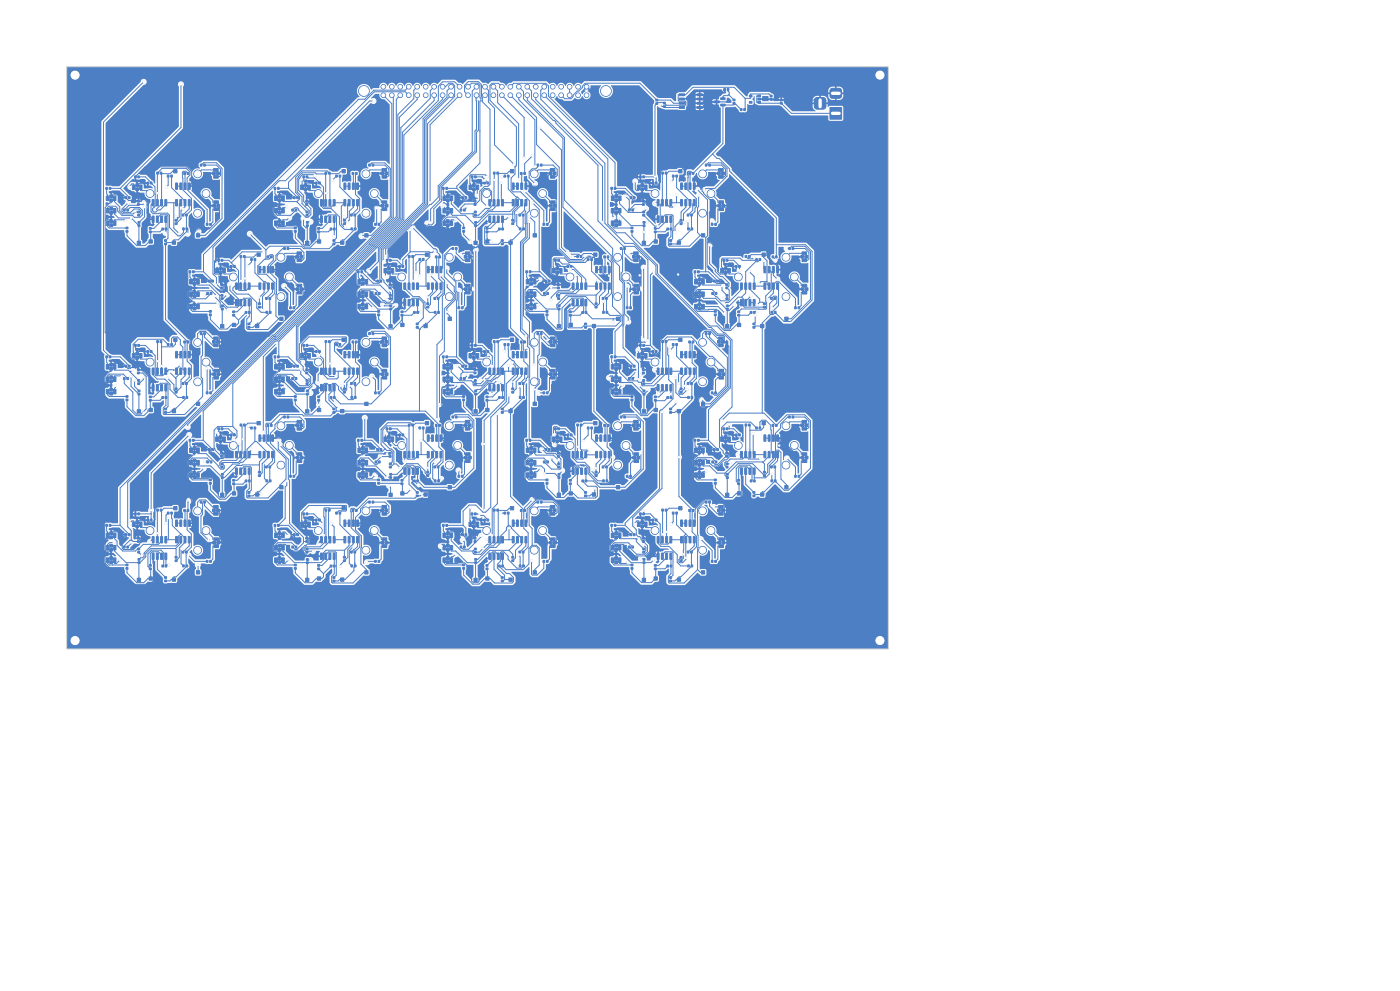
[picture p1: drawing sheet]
<svg xmlns="http://www.w3.org/2000/svg" width="420mm" height="297mm" viewBox="0 0 420 297" stroke-linecap="round" stroke-linejoin="round" font-family="sans-serif">
<g fill="#4d7fc4" stroke="#4d7fc4" stroke-width=".3">
<path d="M249 32.2h3.5v3.5h-3.5z"/>
<path d="M249.1 26.8l.6-.3 2.5 .1 .3 .6-.2 2-.6 .3-2.4-.2-.3-.6z"/>
<path d="M244.5 29.5l.5-.3h1.9a.88 .88 0 0 1 .9 .9v1.7a.88 .88 0 0 1-.9 .9h-1.7a.88 .88 0 0 1-.9-.9v-1.8z"/>
<path d="M192.7 122.8h1v1h-1z"/>
<path d="M81.2 127.2h.4v.6h-.4z"/>
<path d="M80.1 127.2h.5v.6h-.5z"/>
<path d="M80.7 89.2h.5v.5h-.5z"/>
<path d="M79.7 89.2h.4v.5h-.4z"/>
<path d="M95.2 172.9h1v1h-1z"/>
<path d="M88.6 113.2h.4v.5h-.4z"/>
<path d="M87.5 113.2h.5v.5h-.5z"/>
<path d="M203.6 151.8h1v1h-1z"/>
<path d="M218.2 26.5h.4v.6h-.4z"/>
<path d="M217.1 26.5h.5v.6h-.5z"/>
<path d="M148 51.6h.5v.6h-.5z"/>
<path d="M149.1 51.6h.4v.6h-.4z"/>
<path d="M192.7 111.5h.6v.5h-.6z"/>
<path d="M192.7 110.6h.6v.5h-.6z"/>
<path d="M58.9 138h.9v1.3h-.9z"/>
<path d="M56.9 138h.8v1.3h-.8z"/>
<path d="M57.9 137.6h.8v.8h-.8z"/>
<path d="M57.9 138.9h.8v.8h-.8z"/>
<path d="M64.2 161.2h1.3v.9h-1.3z"/>
<path d="M64.2 163.2h1.3v.9h-1.3z"/>
<path d="M63.8 162.2h.8v.9h-.8z"/>
<path d="M65.1 162.2h.8v.9h-.8z"/>
<path d="M181.7 89.2h.5v.5h-.5z"/>
<path d="M180.7 89.2h.4v.5h-.4z"/>
<path d="M235.4 145.5h1v1h-1z"/>
<path d="M175.4 97.9h.6v.4h-.6z"/>
<path d="M175.4 96.9h.6v.4h-.6z"/>
<path d="M188.9 142.5h.5v.5h-.5z"/>
<path d="M187.9 142.5h.5v.5h-.5z"/>
<path d="M109.4 91.2h.9v1.4h-.9z"/>
<path d="M107.4 91.2h.8v1.4h-.8z"/>
<path d="M108.4 90.9h.8v.8h-.8z"/>
<path d="M108.4 92.1h.8v.8h-.8z"/>
<path d="M38.1 163.7h.4v.5h-.4z"/>
<path d="M37 163.7h.5v.5h-.5z"/>
<path d="M52.7 54.9h.5v1.9l-.5-.1z"/>
<path d="M54 54.9h.5l-.1 1.9-.5-.1z"/>
<path d="M55.2 54.9h.6l-.1 1.9-.5-.1z"/>
<path d="M56.5 54.9h.6l-.1 1.9-.5-.1z"/>
<path d="M56.5 59.8l.6 .1-.1 1.8-.5-.1z"/>
<path d="M55.2 59.8l.6 .1-.1 1.8-.5-.1z"/>
<path d="M54 59.8l.5 .1-.1 1.8-.5-.1z"/>
<path d="M52.7 59.8l.5 .1v1.8l-.5-.1z"/>
<path d="M142.3 165.3h.6v.4h-.6z"/>
<path d="M142.3 164.3h.6v.5h-.6z"/>
<path d="M58.9 171h1v1h-1z"/>
<path d="M186.1 124.7h.5v.6h-.5z"/>
<path d="M187.1 124.7h.5v.6h-.5z"/>
<path d="M64.2 110.7h1.3v.9h-1.3z"/>
<path d="M64.2 112.7h1.3v.9h-1.3z"/>
<path d="M63.8 111.7h.8v.9h-.8z"/>
<path d="M65.1 111.7h.8v.9h-.8z"/>
<path d="M170.8 144.7h.6v.5h-.6z"/>
<path d="M170.8 143.7h.6v.5h-.6z"/>
<path d="M109.4 83.8h.9v1.3h-.9z"/>
<path d="M107.4 83.8h.8v1.3h-.8z"/>
<path d="M108.4 83.4h.8v.8h-.8z"/>
<path d="M108.4 84.7h.8v.8h-.8z"/>
<path d="M159.9 70h1v1h-1z"/>
<path d="M198.5 102.1h.5v.6h-.5z"/>
<path d="M199.6 102.1h.4v.6h-.4z"/>
<path d="M116.9 141.9h.6v.5h-.6z"/>
<path d="M116.9 142.9h.6v.5h-.6z"/>
<path d="M151.2 103h.5v.6h-.5z"/>
<path d="M152.2 103h.5v.6h-.5z"/>
<path d="M175.4 148.4h.6v.4h-.6z"/>
<path d="M175.4 147.4h.6v.4h-.6z"/>
<path d="M64.1 101h1.4v.9h-1.4z"/>
<path d="M64.1 103h1.4v.9h-1.4z"/>
<path d="M63.8 102h.8v.9h-.8z"/>
<path d="M65 102h.8v.9h-.8z"/>
<path d="M148 102.1h.5v.6h-.5z"/>
<path d="M149.1 102.1h.4v.6h-.4z"/>
<path d="M153.1 50.8h1v1h-1z"/>
<path d="M177.7 97.2h1v1h-1z"/>
<path d="M207.7 102.2h.4v.6h-.4z"/>
<path d="M206.6 102.2h.5v.6h-.5z"/>
<path d="M95.3 119.7h.6v.5h-.6z"/>
<path d="M95.3 118.7h.6v.5h-.6z"/>
<path d="M74.5 140.3h.5l-.1 1.9-.4-.1z"/>
<path d="M73.2 140.3h.6l-.1 1.9-.5-.1z"/>
<path d="M71.9 140.3h.6l-.1 1.9-.5-.1z"/>
<path d="M70.7 140.3h.5l-.1 1.9-.5-.1z"/>
<path d="M70.7 135.3l.5 .1-.1 1.8-.5-.1z"/>
<path d="M71.9 135.3l.6 .1-.1 1.8-.5-.1z"/>
<path d="M73.2 135.3l.6 .1-.1 1.8-.5-.1z"/>
<path d="M74.5 135.3l.5 .1-.1 1.8-.4-.1z"/>
<path d="M157.8 81.2h.4v.5h-.4z"/>
<path d="M158.8 81.2h.4v.5h-.4z"/>
<path d="M33.9 116.7h.9v1.3h-.9z"/>
<path d="M31.9 116.7h.8v1.3h-.8z"/>
<path d="M32.9 116.3h.8v.9h-.8z"/>
<path d="M32.9 117.6h.8v.8h-.8z"/>
<path d="M178.1 75.8h1v1h-1z"/>
<path d="M62.9 117.5h.5v.5h-.5z"/>
<path d="M61.9 117.5h.5v.5h-.5z"/>
<path d="M106.7 152.7h.4v.6h-.4z"/>
<path d="M105.6 152.7h.5v.6h-.5z"/>
<path d="M201.7 153.5h.5v.6h-.5z"/>
<path d="M202.7 153.5h.5v.6h-.5z"/>
<path d="M103.2 54.9h.5v1.9l-.5-.1z"/>
<path d="M104.5 54.9h.5l-.1 1.9-.5-.1z"/>
<path d="M105.7 54.9h.6l-.1 1.9-.5-.1z"/>
<path d="M107 54.9h.6l-.1 1.9-.5-.1z"/>
<path d="M107 59.8l.6 .1-.1 1.8-.5-.1z"/>
<path d="M105.7 59.8l.6 .1-.1 1.8-.5-.1z"/>
<path d="M104.5 59.8l.5 .1-.1 1.8-.5-.1z"/>
<path d="M103.2 59.8l.5 .1v1.8l-.5-.1z"/>
<path d="M91.8 103.2h.5v.6h-.5z"/>
<path d="M90.9 103.2h.5v.6h-.5z"/>
<path d="M77.1 126.3h1v1h-1z"/>
<path d="M134.9 163.5h.9v1.3h-.9z"/>
<path d="M132.9 163.5h.8v1.3h-.8z"/>
<path d="M133.9 163.1h.8v.8h-.8z"/>
<path d="M133.9 164.4h.8v.8h-.8z"/>
<path d="M74.4 97.9h.6v.4h-.6z"/>
<path d="M74.4 96.9h.6v.4h-.6z"/>
<path d="M142.4 116.9h.6v.5h-.6z"/>
<path d="M142.4 117.9h.6v.5h-.6z"/>
<path d="M125 89.8h.5l-.1 1.9-.4-.1z"/>
<path d="M123.7 89.8h.6l-.1 1.9-.5-.1z"/>
<path d="M122.4 89.8h.6l-.1 1.9-.5-.1z"/>
<path d="M121.2 89.8h.5l-.1 1.9-.5-.1z"/>
<path d="M121.2 84.8l.5 .1-.1 1.8-.5-.1z"/>
<path d="M122.4 84.8l.6 .1-.1 1.8-.5-.1z"/>
<path d="M123.7 84.8l.6 .1-.1 1.8-.5-.1z"/>
<path d="M125 84.8l.5 .1-.1 1.8-.4-.1z"/>
<path d="M161.1 49.2h.5v.6h-.5z"/>
<path d="M162.1 49.2h.5v.6h-.5z"/>
<path d="M60.1 99.7h.5v.6h-.5z"/>
<path d="M61.1 99.7h.5v.6h-.5z"/>
<path d="M116.7 147.8h1v1h-1z"/>
<path d="M116.7 136.5h.6v.5h-.6z"/>
<path d="M116.7 135.6h.6v.5h-.6z"/>
<path d="M41.2 173.3h1v1h-1z"/>
<path d="M214.4 117.5h.5v.5h-.5z"/>
<path d="M213.4 117.5h.5v.5h-.5z"/>
<path d="M92.2 105.9h.9v1.4h-.9z"/>
<path d="M90.2 105.9h.9v1.4h-.9z"/>
<path d="M91.2 105.6h.9v.8h-.9z"/>
<path d="M91.2 106.8h.9v.9h-.9z"/>
<path d="M64.1 50.5h1.4v.9h-1.4z"/>
<path d="M64.1 52.5h1.4v.9h-1.4z"/>
<path d="M63.8 51.5h.8v.9h-.8z"/>
<path d="M65 51.5h.8v.9h-.8z"/>
<path d="M116.7 97.3h1v1h-1z"/>
<path d="M84.4 62.5h.9v1.3h-.9z"/>
<path d="M82.4 62.5h.8v1.3h-.8z"/>
<path d="M83.4 62.1h.8v.8h-.8z"/>
<path d="M83.4 63.4h.8v.8h-.8z"/>
<path d="M106.7 102.2h.4v.6h-.4z"/>
<path d="M105.6 102.2h.5v.6h-.5z"/>
<path d="M146.1 54.6h.5v.5h-.5z"/>
<path d="M145.1 54.6h.5v.5h-.5z"/>
<path d="M208.3 81.2h.4v.5h-.4z"/>
<path d="M209.3 81.2h.4v.5h-.4z"/>
<path d="M139.6 75.5h1.4v.9h-1.4z"/>
<path d="M139.6 77.5h1.4v.9h-1.4z"/>
<path d="M139.3 76.5h.8v.9h-.8z"/>
<path d="M140.5 76.5h.8v.9h-.8z"/>
<path d="M163.8 143.6h.6v.5h-.6z"/>
<path d="M163.8 144.6h.6v.5h-.6z"/>
<path d="M56.8 131.7h.4v.5h-.4z"/>
<path d="M57.8 131.7h.4v.5h-.4z"/>
<path d="M124.9 148.4h.6v.4h-.6z"/>
<path d="M124.9 147.4h.6v.4h-.6z"/>
<path d="M153.7 105.4h.5v1.9l-.5-.1z"/>
<path d="M155 105.4h.5l-.1 1.9-.5-.1z"/>
<path d="M156.2 105.4h.6l-.1 1.9-.5-.1z"/>
<path d="M157.5 105.4h.6l-.1 1.9-.5-.1z"/>
<path d="M157.5 110.3l.6 .1-.1 1.8-.5-.1z"/>
<path d="M156.2 110.3l.6 .1-.1 1.8-.5-.1z"/>
<path d="M155 110.3l.5 .1-.1 1.8-.5-.1z"/>
<path d="M153.7 110.3l.5 .1v1.8l-.5-.1z"/>
<path d="M196.6 54.6h.5v.5h-.5z"/>
<path d="M195.6 54.6h.5v.5h-.5z"/>
<path d="M189.6 113.2h.4v.5h-.4z"/>
<path d="M188.5 113.2h.5v.5h-.5z"/>
<path d="M80.8 143.8h.5v.6h-.5z"/>
<path d="M79.8 143.8h.5v.6h-.5z"/>
<path d="M91.7 122.8h1v1h-1z"/>
<path d="M185.4 163.5h.9v1.3h-.9z"/>
<path d="M183.4 163.5h.8v1.3h-.8z"/>
<path d="M184.4 163.1h.8v.8h-.8z"/>
<path d="M184.4 164.4h.8v.8h-.8z"/>
<path d="M209.1 28.1h1.6v.6h-1.6z"/>
<path d="M209.1 29.4h1.6v.5h-1.6z"/>
<path d="M209.1 30.7h1.6v.5h-1.6z"/>
<path d="M209.1 31.9h1.6v.6h-1.6z"/>
<path d="M203.8 31.9h1.5v.6h-1.5z"/>
<path d="M203.8 30.7h1.5v.5h-1.5z"/>
<path d="M203.8 29.4h1.5v.5h-1.5z"/>
<path d="M203.8 28.1h1.5v.6h-1.5z"/>
<path d="M84.4 113h.9v1.3h-.9z"/>
<path d="M82.4 113h.8v1.3h-.8z"/>
<path d="M83.4 112.6h.8v.8h-.8z"/>
<path d="M83.4 113.9h.8v.8h-.8z"/>
<path d="M153.5 167.8h.6v.5h-.6z"/>
<path d="M153.5 166.8h.6v.5h-.6z"/>
<path d="M181.8 93.3h.5v.6h-.5z"/>
<path d="M180.8 93.3h.5v.6h-.5z"/>
<path d="M207.3 169.3h.5v.6h-.5z"/>
<path d="M206.3 169.3h.5v.6h-.5z"/>
<path d="M49.5 169.4h.5v.5h-.5z"/>
<path d="M48.6 169.4h.5v.5h-.5z"/>
<path d="M127.2 97.2h1v1h-1z"/>
<path d="M175.5 143.9h.5v.5h-.5z"/>
<path d="M174.6 143.9h.5v.5h-.5z"/>
<path d="M189.3 68.1h.6v.5h-.6z"/>
<path d="M189.3 69.1h.6v.5h-.6z"/>
<path d="M170.8 94.2h.6v.5h-.6z"/>
<path d="M170.8 93.2h.6v.5h-.6z"/>
<path d="M116.8 77.7h.5v.6h-.5z"/>
<path d="M115.9 77.7h.5v.6h-.5z"/>
<path d="M239.4 92h.5v.5h-.5z"/>
<path d="M238.4 92h.5v.5h-.5z"/>
<path d="M100 64.8h.5l-.1 1.9-.4-.1z"/>
<path d="M98.7 64.8h.6l-.1 1.9-.5-.1z"/>
<path d="M97.4 64.8h.6l-.1 1.9-.5-.1z"/>
<path d="M96.2 64.8h.5l-.1 1.9-.5-.1z"/>
<path d="M96.2 59.8l.5 .1-.1 1.8-.5-.1z"/>
<path d="M97.4 59.8l.6 .1-.1 1.8-.5-.1z"/>
<path d="M98.7 59.8l.6 .1-.1 1.8-.5-.1z"/>
<path d="M100 59.8l.5 .1-.1 1.8-.4-.1z"/>
<path d="M178.5 91.8h.6v.5h-.6z"/>
<path d="M178.5 90.8h.6v.5h-.6z"/>
<path d="M153.5 117.3h.6v.5h-.6z"/>
<path d="M153.5 116.3h.6v.5h-.6z"/>
<path d="M134.9 159.8h.9v1.3h-.9z"/>
<path d="M132.9 159.8h.8v1.3h-.8z"/>
<path d="M133.9 159.4h.8v.8h-.8z"/>
<path d="M133.9 160.7h.8v.8h-.8z"/>
<path d="M207.2 64.2h.5v.5h-.5z"/>
<path d="M206.2 64.2h.4v.5h-.4z"/>
<path d="M109.4 87.5h.9v1.3h-.9z"/>
<path d="M107.4 87.5h.8v1.3h-.8z"/>
<path d="M108.4 87.1h.8v.8h-.8z"/>
<path d="M108.4 88.4h.8v.8h-.8z"/>
<path d="M223.1 32.6h.5v.5h-.5z"/>
<path d="M222.1 32.6h.5v.5h-.5z"/>
<path d="M142.2 122.8h1v1h-1z"/>
<path d="M114 134.5h.5v.5h-.5z"/>
<path d="M113.1 134.5h.4v.5h-.4z"/>
<path d="M210.4 87.5h.9v1.3h-.9z"/>
<path d="M208.4 87.5h.8v1.3h-.8z"/>
<path d="M209.4 87.1h.8v.8h-.8z"/>
<path d="M209.4 88.4h.8v.8h-.8z"/>
<path d="M80.8 93.3h.5v.6h-.5z"/>
<path d="M79.8 93.3h.5v.6h-.5z"/>
<path d="M192.9 66.4h.6v.5h-.6z"/>
<path d="M192.9 67.4h.6v.5h-.6z"/>
<path d="M139.1 113.2h.4v.5h-.4z"/>
<path d="M138 113.2h.5v.5h-.5z"/>
<path d="M41.3 114.8h.6v.4h-.6z"/>
<path d="M41.3 113.8h.6v.5h-.6z"/>
<path d="M185.4 62.5h.9v1.3h-.9z"/>
<path d="M183.4 62.5h.8v1.3h-.8z"/>
<path d="M184.4 62.1h.8v.8h-.8z"/>
<path d="M184.4 63.4h.8v.8h-.8z"/>
<path d="M33.9 113h.9v1.3h-.9z"/>
<path d="M31.9 113h.8v1.3h-.8z"/>
<path d="M32.9 112.6h.8v.8h-.8z"/>
<path d="M32.9 113.9h.8v.8h-.8z"/>
<path d="M106.3 68.3h.5v.6h-.5z"/>
<path d="M105.3 68.3h.5v.6h-.5z"/>
<path d="M163.9 67h.5v.5h-.5z"/>
<path d="M162.9 67h.5v.5h-.5z"/>
<path d="M182.2 76.7h.4v.6h-.4z"/>
<path d="M181.1 76.7h.5v.6h-.5z"/>
<path d="M76.7 147.7h1v1h-1z"/>
<path d="M226.7 77.5h.5v.6h-.5z"/>
<path d="M227.7 77.5h.5v.6h-.5z"/>
<path d="M102.6 151.8h1v1h-1z"/>
<path d="M100 169.4h.5v.5h-.5z"/>
<path d="M99.1 169.4h.5v.5h-.5z"/>
<path d="M201 169.4h.5v.5h-.5z"/>
<path d="M200.1 169.4h.5v.5h-.5z"/>
<path d="M159.9 120.5h1v1h-1z"/>
<path d="M142.3 153.7h.5v.6h-.5z"/>
<path d="M141.4 153.7h.5v.6h-.5z"/>
<path d="M89 160h.5v.5h-.5z"/>
<path d="M88.1 160h.4v.5h-.4z"/>
<path d="M142.3 52.7h.5v.6h-.5z"/>
<path d="M141.4 52.7h.5v.6h-.5z"/>
<path d="M114.7 60.2h1.3v.9h-1.3z"/>
<path d="M114.7 62.2h1.3v.9h-1.3z"/>
<path d="M114.3 61.2h.8v.9h-.8z"/>
<path d="M115.6 61.2h.8v.9h-.8z"/>
<path d="M203.6 50.8h1v1h-1z"/>
<path d="M64.1 151.5h1.4v.9h-1.4z"/>
<path d="M64.1 153.5h1.4v.9h-1.4z"/>
<path d="M63.8 152.5h.8v.9h-.8z"/>
<path d="M65 152.5h.8v.9h-.8z"/>
<path d="M214.3 143.6h.6v.5h-.6z"/>
<path d="M214.3 144.6h.6v.5h-.6z"/>
<path d="M159.9 141.7h.9v1.3h-.9z"/>
<path d="M157.9 141.7h.8v1.3h-.8z"/>
<path d="M158.9 141.3h.8v.9h-.8z"/>
<path d="M158.9 142.6h.8v.8h-.8z"/>
<path d="M196.2 71.9h1v1h-1z"/>
<path d="M175.5 89.8h.5l-.1 1.9-.4-.1z"/>
<path d="M174.2 89.8h.6l-.1 1.9-.5-.1z"/>
<path d="M172.9 89.8h.6l-.1 1.9-.5-.1z"/>
<path d="M171.7 89.8h.5l-.1 1.9-.5-.1z"/>
<path d="M171.7 84.8l.5 .1-.1 1.8-.5-.1z"/>
<path d="M172.9 84.8l.6 .1-.1 1.8-.5-.1z"/>
<path d="M174.2 84.8l.6 .1-.1 1.8-.5-.1z"/>
<path d="M175.5 84.8l.5 .1-.1 1.8-.4-.1z"/>
<path d="M156.7 114.7h.5v.5h-.5z"/>
<path d="M155.7 114.7h.4v.5h-.4z"/>
<path d="M188.9 92h.5v.5h-.5z"/>
<path d="M187.9 92h.5v.5h-.5z"/>
<path d="M81.2 76.7h.4v.6h-.4z"/>
<path d="M80.1 76.7h.5v.6h-.5z"/>
<path d="M204 66.8h.6v.5h-.6z"/>
<path d="M204 65.8h.6v.5h-.6z"/>
<path d="M218.2 80.4h.9v1.4h-.9z"/>
<path d="M216.2 80.4h.9v1.4h-.9z"/>
<path d="M217.2 80.1h.9v.8h-.9z"/>
<path d="M217.2 81.3h.9v.9h-.9z"/>
<path d="M41.3 64.3h.6v.4h-.6z"/>
<path d="M41.3 63.3h.6v.5h-.6z"/>
<path d="M99.9 123.4h.6v.4h-.6z"/>
<path d="M99.9 122.4h.6v.4h-.6z"/>
<path d="M58.9 70h1v1h-1z"/>
<path d="M41.7 55.4h.9v1.4h-.9z"/>
<path d="M39.7 55.4h.9v1.4h-.9z"/>
<path d="M40.7 55.1h.9v.8h-.9z"/>
<path d="M40.7 56.3h.9v.8h-.9z"/>
<path d="M102.2 72.2h1v1h-1z"/>
<path d="M127.6 75.8h1v1h-1z"/>
<path d="M183.3 106.7h.4v.5h-.4z"/>
<path d="M184.3 106.7h.4v.5h-.4z"/>
<path d="M150.4 123.4h.6v.4h-.6z"/>
<path d="M150.4 122.4h.6v.4h-.6z"/>
<path d="M66.2 147.8h1v1h-1z"/>
<path d="M91.9 116.9h.6v.5h-.6z"/>
<path d="M91.9 117.9h.6v.5h-.6z"/>
<path d="M38.5 109.5h.5v.5h-.5z"/>
<path d="M37.6 109.5h.4v.5h-.4z"/>
<path d="M208.3 131.7h.4v.5h-.4z"/>
<path d="M209.3 131.7h.4v.5h-.4z"/>
<path d="M240.6 75.5h1.4v.9h-1.4z"/>
<path d="M240.6 77.5h1.4v.9h-1.4z"/>
<path d="M240.3 76.5h.8v.9h-.8z"/>
<path d="M241.5 76.5h.8v.9h-.8z"/>
<path d="M66.2 97.3h1v1h-1z"/>
<path d="M228.2 97.2h1v1h-1z"/>
<path d="M211.6 49.2h.5v.6h-.5z"/>
<path d="M212.6 49.2h.5v.6h-.5z"/>
<path d="M88.6 163.7h.4v.5h-.4z"/>
<path d="M87.5 163.7h.5v.5h-.5z"/>
<path d="M142.4 167.4h.6v.5h-.6z"/>
<path d="M142.4 168.4h.6v.5h-.6z"/>
<path d="M145.7 122.4h1v1h-1z"/>
<path d="M47 152.6h.5v.6h-.5z"/>
<path d="M48.1 152.6h.4v.6h-.4z"/>
<path d="M183.3 157.2h.4v.5h-.4z"/>
<path d="M184.3 157.2h.4v.5h-.4z"/>
<path d="M125.7 128h.5v.6h-.5z"/>
<path d="M126.7 128h.5v.6h-.5z"/>
<path d="M217.7 86h.6v.5h-.6z"/>
<path d="M217.7 85.1h.6v.5h-.6z"/>
<path d="M120.3 144.7h.6v.5h-.6z"/>
<path d="M120.3 143.7h.6v.5h-.6z"/>
<path d="M97.5 152.6h.5v.6h-.5z"/>
<path d="M98.6 152.6h.4v.6h-.4z"/>
<path d="M161.1 99.7h.5v.6h-.5z"/>
<path d="M162.1 99.7h.5v.6h-.5z"/>
<path d="M88.3 68.1h.6v.5h-.6z"/>
<path d="M88.3 69.1h.6v.5h-.6z"/>
<path d="M44.7 172.9h1v1h-1z"/>
<path d="M167.4 91.4h.6v.5h-.6z"/>
<path d="M167.4 92.4h.6v.5h-.6z"/>
<path d="M45.1 155.6h.5v.5h-.5z"/>
<path d="M44.1 155.6h.5v.5h-.5z"/>
<path d="M95.3 69.2h.6v.5h-.6z"/>
<path d="M95.3 68.2h.6v.5h-.6z"/>
<path d="M44.7 71.9h1v1h-1z"/>
<path d="M153.7 155.9h.5v1.9l-.5-.1z"/>
<path d="M155 155.9h.5l-.1 1.9-.5-.1z"/>
<path d="M156.2 155.9h.6l-.1 1.9-.5-.1z"/>
<path d="M157.5 155.9h.6l-.1 1.9-.5-.1z"/>
<path d="M157.5 160.8l.6 .1-.1 1.8-.5-.1z"/>
<path d="M156.2 160.8l.6 .1-.1 1.8-.5-.1z"/>
<path d="M155 160.8l.5 .1-.1 1.8-.5-.1z"/>
<path d="M153.7 160.8l.5 .1v1.8l-.5-.1z"/>
<path d="M49.5 68.4h.5v.5h-.5z"/>
<path d="M48.6 68.4h.5v.5h-.5z"/>
<path d="M49.4 123.4h.6v.4h-.6z"/>
<path d="M49.4 122.4h.6v.4h-.6z"/>
<path d="M215 134.5h.5v.5h-.5z"/>
<path d="M214.1 134.5h.4v.5h-.4z"/>
<path d="M228.6 126.3h1v1h-1z"/>
<path d="M134.9 109.3h.9v1.3h-.9z"/>
<path d="M132.9 109.3h.8v1.3h-.8z"/>
<path d="M133.9 108.9h.8v.8h-.8z"/>
<path d="M133.9 110.2h.8v.8h-.8z"/>
<path d="M157.8 131.7h.4v.5h-.4z"/>
<path d="M158.8 131.7h.4v.5h-.4z"/>
<path d="M204.2 155.9h.5v1.9l-.5-.1z"/>
<path d="M205.5 155.9h.5l-.1 1.9-.5-.1z"/>
<path d="M206.7 155.9h.6l-.1 1.9-.5-.1z"/>
<path d="M208 155.9h.6l-.1 1.9-.5-.1z"/>
<path d="M208 160.8l.6 .1-.1 1.8-.5-.1z"/>
<path d="M206.7 160.8l.6 .1-.1 1.8-.5-.1z"/>
<path d="M205.5 160.8l.5 .1-.1 1.8-.5-.1z"/>
<path d="M204.2 160.8l.5 .1v1.8l-.5-.1z"/>
<path d="M214.6 138.2h.4v.5h-.4z"/>
<path d="M213.5 138.2h.5v.5h-.5z"/>
<path d="M77.5 142.3h.6v.5h-.6z"/>
<path d="M77.5 141.3h.6v.5h-.6z"/>
<path d="M145.8 69.2h.6v.5h-.6z"/>
<path d="M145.8 68.2h.6v.5h-.6z"/>
<path d="M151.2 153.5h.5v.6h-.5z"/>
<path d="M152.2 153.5h.5v.6h-.5z"/>
<path d="M51.7 122.7h1v1h-1z"/>
<path d="M192.7 173.3h1v1h-1z"/>
<path d="M83.9 145.5h1v1h-1z"/>
<path d="M62.8 93.1h.6v.5h-.6z"/>
<path d="M62.8 94.1h.6v.5h-.6z"/>
<path d="M240.7 85.2h1.3v.9h-1.3z"/>
<path d="M240.7 87.3h1.3v.8h-1.3z"/>
<path d="M240.3 86.3h.8v.8h-.8z"/>
<path d="M241.6 86.3h.8v.8h-.8z"/>
<path d="M228.6 75.8h1v1h-1z"/>
<path d="M171.1 79.6h.5v.5h-.5z"/>
<path d="M170.1 79.6h.5v.5h-.5z"/>
<path d="M161.1 150.2h.5v.6h-.5z"/>
<path d="M162.1 150.2h.5v.6h-.5z"/>
<path d="M33.9 66.2h.9v1.3h-.9z"/>
<path d="M31.9 66.2h.8v1.3h-.8z"/>
<path d="M32.9 65.8h.8v.9h-.8z"/>
<path d="M32.9 67.1h.8v.8h-.8z"/>
<path d="M91.7 162h.6v.5h-.6z"/>
<path d="M91.7 161.1h.6v.5h-.6z"/>
<path d="M142.4 66.4h.6v.5h-.6z"/>
<path d="M142.4 67.4h.6v.5h-.6z"/>
<path d="M193.2 105.9h.9v1.4h-.9z"/>
<path d="M191.2 105.9h.9v1.4h-.9z"/>
<path d="M192.2 105.6h.9v.8h-.9z"/>
<path d="M192.2 106.8h.9v.8h-.9z"/>
<path d="M63.5 84h.5v.5h-.5z"/>
<path d="M62.6 84h.4v.5h-.4z"/>
<path d="M178.1 126.3h1v1h-1z"/>
<path d="M138.8 68.1h.6v.5h-.6z"/>
<path d="M138.8 69.1h.6v.5h-.6z"/>
<path d="M185.4 66.2h.9v1.4h-.9z"/>
<path d="M183.4 66.2h.8v1.4h-.8z"/>
<path d="M184.4 65.9h.8v.8h-.8z"/>
<path d="M184.4 67.1h.8v.8h-.8z"/>
<path d="M38.1 113.2h.4v.5h-.4z"/>
<path d="M37 113.2h.5v.5h-.5z"/>
<path d="M66.4 91.4h.6v.5h-.6z"/>
<path d="M66.4 92.4h.6v.5h-.6z"/>
<path d="M139.7 85.2h1.3v.9h-1.3z"/>
<path d="M139.7 87.2h1.3v.9h-1.3z"/>
<path d="M139.3 86.2h.8v.9h-.8z"/>
<path d="M140.6 86.2h.8v.9h-.8z"/>
<path d="M192.9 116.9h.6v.5h-.6z"/>
<path d="M192.9 117.9h.6v.5h-.6z"/>
<path d="M106.3 169.3h.5v.6h-.5z"/>
<path d="M105.3 169.3h.5v.6h-.5z"/>
<path d="M87.9 92h.5v.5h-.5z"/>
<path d="M86.9 92h.5v.5h-.5z"/>
<path d="M156.8 118.8h.5v.6h-.5z"/>
<path d="M155.8 118.8h.5v.6h-.5z"/>
<path d="M156.7 64.2h.5v.5h-.5z"/>
<path d="M155.7 64.2h.4v.5h-.4z"/>
<path d="M77.1 75.8h1v1h-1z"/>
<path d="M70.1 79.6h.5v.5h-.5z"/>
<path d="M69.1 79.6h.5v.5h-.5z"/>
<path d="M85.1 74.2h.5v.6h-.5z"/>
<path d="M86.1 74.2h.5v.6h-.5z"/>
<path d="M227.4 28.5h.7v.5h-.7z"/>
<path d="M227.4 29.4h.7v.6h-.7z"/>
<path d="M227.4 30.4h.7v.5h-.7z"/>
<path d="M224.8 30.4h.8v.5h-.8z"/>
<path d="M224.8 28.5h.8v.5h-.8z"/>
<path d="M185.4 109.3h.9v1.3h-.9z"/>
<path d="M183.4 109.3h.8v1.3h-.8z"/>
<path d="M184.4 108.9h.8v.8h-.8z"/>
<path d="M184.4 110.2h.8v.8h-.8z"/>
<path d="M231.1 28.6h.5v.4h-.5z"/>
<path d="M231.1 29.5h.5v.5h-.5z"/>
<path d="M107.3 81.2h.4v.5h-.4z"/>
<path d="M108.3 81.2h.4v.5h-.4z"/>
<path d="M196.8 29.8h.5v.4h-.5z"/>
<path d="M196.8 30.8h.5v.4h-.5z"/>
<path d="M217.8 89.3h.6v.4h-.6z"/>
<path d="M217.8 88.3h.6v.5h-.6z"/>
<path d="M74.5 93.4h.5v.5h-.5z"/>
<path d="M73.6 93.4h.5v.5h-.5z"/>
<path d="M91.8 165.3h.6v.4h-.6z"/>
<path d="M91.8 164.3h.6v.5h-.6z"/>
<path d="M138.4 142.5h.5v.5h-.5z"/>
<path d="M137.4 142.5h.5v.5h-.5z"/>
<path d="M145.7 71.9h1v1h-1z"/>
<path d="M99.9 72.9h.6v.4h-.6z"/>
<path d="M99.9 71.9h.6v.4h-.6z"/>
<path d="M114.6 151.5h1.4v.9h-1.4z"/>
<path d="M114.6 153.5h1.4v.9h-1.4z"/>
<path d="M114.3 152.5h.8v.9h-.8z"/>
<path d="M115.5 152.5h.8v.9h-.8z"/>
<path d="M163.8 93.1h.6v.5h-.6z"/>
<path d="M163.8 94.1h.6v.5h-.6z"/>
<path d="M109.4 141.7h.9v1.3h-.9z"/>
<path d="M107.4 141.7h.8v1.3h-.8z"/>
<path d="M108.4 141.3h.8v.9h-.8z"/>
<path d="M108.4 142.6h.8v.8h-.8z"/>
<path d="M33.9 58.8h.9v1.3h-.9z"/>
<path d="M31.9 58.8h.8v1.3h-.8z"/>
<path d="M32.9 58.4h.8v.8h-.8z"/>
<path d="M32.9 59.7h.8v.8h-.8z"/>
<path d="M56.2 102.2h.4v.6h-.4z"/>
<path d="M55.1 102.2h.5v.6h-.5z"/>
<path d="M106.2 165.2h.5v.5h-.5z"/>
<path d="M105.2 165.2h.4v.5h-.4z"/>
<path d="M74.4 148.4h.6v.4h-.6z"/>
<path d="M74.4 147.4h.6v.4h-.6z"/>
<path d="M80.7 139.7h.5v.5h-.5z"/>
<path d="M79.7 139.7h.4v.5h-.4z"/>
<path d="M99.9 173.9h.6v.4h-.6z"/>
<path d="M99.9 172.9h.6v.4h-.6z"/>
<path d="M116.9 91.4h.6v.5h-.6z"/>
<path d="M116.9 92.4h.6v.5h-.6z"/>
<path d="M55.7 64.2h.5v.5h-.5z"/>
<path d="M54.7 64.2h.4v.5h-.4z"/>
<path d="M106.3 118.8h.5v.6h-.5z"/>
<path d="M105.3 118.8h.5v.6h-.5z"/>
<path d="M69.8 94.2h.6v.5h-.6z"/>
<path d="M69.8 93.2h.6v.5h-.6z"/>
<path d="M37.8 118.6h.6v.5h-.6z"/>
<path d="M37.8 119.6h.6v.5h-.6z"/>
<path d="M89.2 85.2h1.3v.9h-1.3z"/>
<path d="M89.2 87.2h1.3v.9h-1.3z"/>
<path d="M88.8 86.2h.8v.9h-.8z"/>
<path d="M90.1 86.2h.8v.9h-.8z"/>
<path d="M41.4 66.4h.6v.5h-.6z"/>
<path d="M41.4 67.4h.6v.5h-.6z"/>
<path d="M134.9 116.7h.9v1.3h-.9z"/>
<path d="M132.9 116.7h.8v1.3h-.8z"/>
<path d="M133.9 116.3h.8v.9h-.8z"/>
<path d="M133.9 117.6h.8v.8h-.8z"/>
<path d="M192.8 52.7h.5v.6h-.5z"/>
<path d="M191.9 52.7h.5v.6h-.5z"/>
<path d="M145.8 170.2h.6v.5h-.6z"/>
<path d="M145.8 169.2h.6v.5h-.6z"/>
<path d="M66.7 80.4h.9v1.4h-.9z"/>
<path d="M64.7 80.4h.9v1.4h-.9z"/>
<path d="M65.7 80.1h.9v.8h-.9z"/>
<path d="M65.7 81.3h.9v.8h-.9z"/>
<path d="M221.6 130.1h.5v.5h-.5z"/>
<path d="M220.6 130.1h.5v.5h-.5z"/>
<path d="M177.7 147.7h1v1h-1z"/>
<path d="M178.5 142.3h.6v.5h-.6z"/>
<path d="M178.5 141.3h.6v.5h-.6z"/>
<path d="M62.9 168h.5v.5h-.5z"/>
<path d="M61.9 168h.5v.5h-.5z"/>
<path d="M192.8 64.3h.6v.4h-.6z"/>
<path d="M192.8 63.3h.6v.5h-.6z"/>
<path d="M89.1 75.5h1.4v.9h-1.4z"/>
<path d="M89.1 77.5h1.4v.9h-1.4z"/>
<path d="M88.8 76.5h.8v.9h-.8z"/>
<path d="M90 76.5h.8v.9h-.8z"/>
<path d="M122.5 127.1h.5v.6h-.5z"/>
<path d="M123.6 127.1h.4v.6h-.4z"/>
<path d="M95.2 71.9h1v1h-1z"/>
<path d="M223.5 76.6h.5v.6h-.5z"/>
<path d="M224.6 76.6h.4v.6h-.4z"/>
<path d="M201.7 52.5h.5v.6h-.5z"/>
<path d="M202.7 52.5h.5v.6h-.5z"/>
<path d="M41.2 111.5h.6v.5h-.6z"/>
<path d="M41.2 110.6h.6v.5h-.6z"/>
<path d="M75.2 128h.5v.6h-.5z"/>
<path d="M76.2 128h.5v.6h-.5z"/>
<path d="M38.5 59h.5v.5h-.5z"/>
<path d="M37.6 59h.4v.5h-.4z"/>
<path d="M178.7 79.9h.5v1.9l-.5-.1z"/>
<path d="M180 79.9h.5l-.1 1.9-.5-.1z"/>
<path d="M181.2 79.9h.6l-.1 1.9-.5-.1z"/>
<path d="M182.5 79.9h.6l-.1 1.9-.5-.1z"/>
<path d="M182.5 84.8l.6 .1-.1 1.8-.5-.1z"/>
<path d="M181.2 84.8l.6 .1-.1 1.8-.5-.1z"/>
<path d="M180 84.8l.5 .1-.1 1.8-.5-.1z"/>
<path d="M178.7 84.8l.5 .1v1.8l-.5-.1z"/>
<path d="M219.9 30.8h.6v.4h-.6z"/>
<path d="M219.9 29.7h.6v.5h-.6z"/>
<path d="M44.8 119.7h.6v.5h-.6z"/>
<path d="M44.8 118.7h.6v.5h-.6z"/>
<path d="M203.2 173.2h1v1h-1z"/>
<path d="M37.8 68.1h.6v.5h-.6z"/>
<path d="M37.8 69.1h.6v.5h-.6z"/>
<path d="M91.8 153.7h.5v.6h-.5z"/>
<path d="M90.9 153.7h.5v.6h-.5z"/>
<path d="M91.7 61h.6v.5h-.6z"/>
<path d="M91.7 60.1h.6v.5h-.6z"/>
<path d="M221.3 144.7h.6v.5h-.6z"/>
<path d="M221.3 143.7h.6v.5h-.6z"/>
<path d="M134.9 66.2h.9v1.4h-.9z"/>
<path d="M132.9 66.2h.8v1.4h-.8z"/>
<path d="M133.9 65.9h.8v.8h-.8z"/>
<path d="M133.9 67.1h.8v.8h-.8z"/>
<path d="M207.3 68.3h.5v.6h-.5z"/>
<path d="M206.3 68.3h.5v.6h-.5z"/>
<path d="M95.6 54.6h.5v.5h-.5z"/>
<path d="M94.6 54.6h.5v.5h-.5z"/>
<path d="M142.3 64.3h.6v.4h-.6z"/>
<path d="M142.3 63.3h.6v.5h-.6z"/>
<path d="M52.1 151.8h1v1h-1z"/>
<path d="M240.7 135.7h1.3v.9h-1.3z"/>
<path d="M240.7 137.7h1.3v.9h-1.3z"/>
<path d="M240.3 136.7h.8v.9h-.8z"/>
<path d="M241.6 136.7h.8v.9h-.8z"/>
<path d="M163.9 117.5h.5v.5h-.5z"/>
<path d="M162.9 117.5h.5v.5h-.5z"/>
<path d="M131.2 89.2h.5v.5h-.5z"/>
<path d="M130.2 89.2h.4v.5h-.4z"/>
<path d="M185.4 159.8h.9v1.3h-.9z"/>
<path d="M183.4 159.8h.8v1.3h-.8z"/>
<path d="M184.4 159.4h.8v.8h-.8z"/>
<path d="M184.4 160.7h.8v.8h-.8z"/>
<path d="M31.8 56.2h.4v.5h-.4z"/>
<path d="M32.8 56.2h.4v.5h-.4z"/>
<path d="M159.9 138h.9v1.3h-.9z"/>
<path d="M157.9 138h.8v1.3h-.8z"/>
<path d="M158.9 137.6h.8v.8h-.8z"/>
<path d="M158.9 138.9h.8v.8h-.8z"/>
<path d="M38.5 160h.5v.5h-.5z"/>
<path d="M37.6 160h.4v.5h-.4z"/>
<path d="M157.2 152.7h.4v.6h-.4z"/>
<path d="M156.1 152.7h.5v.6h-.5z"/>
<path d="M203.2 72.2h1v1h-1z"/>
<path d="M117.2 130.9h.9v1.4h-.9z"/>
<path d="M115.2 130.9h.9v1.4h-.9z"/>
<path d="M116.2 130.6h.9v.8h-.9z"/>
<path d="M116.2 131.8h.9v.8h-.9z"/>
<path d="M150.5 169.4h.5v.5h-.5z"/>
<path d="M149.6 169.4h.5v.5h-.5z"/>
<path d="M214.3 93.1h.6v.5h-.6z"/>
<path d="M214.3 94.1h.6v.5h-.6z"/>
<path d="M142.2 162h.6v.5h-.6z"/>
<path d="M142.2 161.1h.6v.5h-.6z"/>
<path d="M150.5 115.3h.5l-.1 1.9-.4-.1z"/>
<path d="M149.2 115.3h.6l-.1 1.9-.5-.1z"/>
<path d="M147.9 115.3h.6l-.1 1.9-.5-.1z"/>
<path d="M146.7 115.3h.5l-.1 1.9-.5-.1z"/>
<path d="M146.7 110.3l.5 .1-.1 1.8-.5-.1z"/>
<path d="M147.9 110.3l.6 .1-.1 1.8-.5-.1z"/>
<path d="M149.2 110.3l.6 .1-.1 1.8-.5-.1z"/>
<path d="M150.5 110.3l.5 .1-.1 1.8-.4-.1z"/>
<path d="M134.4 145.5h1v1h-1z"/>
<path d="M215.6 50.5h1.4v.9h-1.4z"/>
<path d="M215.6 52.6h1.4v.8h-1.4z"/>
<path d="M215.3 51.6h.8v.8h-.8z"/>
<path d="M216.5 51.6h.8v.8h-.8z"/>
<path d="M196.6 105.1h.5v.5h-.5z"/>
<path d="M195.6 105.1h.5v.5h-.5z"/>
<path d="M77.7 130.4h.5v1.9l-.5-.1z"/>
<path d="M79 130.4h.5l-.1 1.9-.5-.1z"/>
<path d="M80.2 130.4h.6l-.1 1.9-.5-.1z"/>
<path d="M81.5 130.4h.6l-.1 1.9-.5-.1z"/>
<path d="M81.5 135.3l.6 .1-.1 1.8-.5-.1z"/>
<path d="M80.2 135.3l.6 .1-.1 1.8-.5-.1z"/>
<path d="M79 135.3l.5 .1-.1 1.8-.5-.1z"/>
<path d="M77.7 135.3l.5 .1v1.8l-.5-.1z"/>
<path d="M157.2 51.7h.4v.6h-.4z"/>
<path d="M156.1 51.7h.5v.6h-.5z"/>
<path d="M87.9 142.5h.5v.5h-.5z"/>
<path d="M86.9 142.5h.5v.5h-.5z"/>
<path d="M236.6 74.2h.5v.6h-.5z"/>
<path d="M237.6 74.2h.5v.6h-.5z"/>
<path d="M66.2 86h.6v.5h-.6z"/>
<path d="M66.2 85.1h.6v.5h-.6z"/>
<path d="M76.7 97.2h1v1h-1z"/>
<path d="M52.5 167.8h.6v.5h-.6z"/>
<path d="M52.5 166.8h.6v.5h-.6z"/>
<path d="M91.9 167.4h.6v.5h-.6z"/>
<path d="M91.9 168.4h.6v.5h-.6z"/>
<path d="M60.1 49.2h.5v.6h-.5z"/>
<path d="M61.1 49.2h.5v.6h-.5z"/>
<path d="M142.3 103.2h.5v.6h-.5z"/>
<path d="M141.4 103.2h.5v.6h-.5z"/>
<path d="M190 109.5h.5v.5h-.5z"/>
<path d="M189.1 109.5h.4v.5h-.4z"/>
<path d="M49.4 173.9h.6v.4h-.6z"/>
<path d="M49.4 172.9h.6v.4h-.6z"/>
<path d="M173 76.6h.5v.6h-.5z"/>
<path d="M174.1 76.6h.4v.6h-.4z"/>
<path d="M176.2 77.5h.5v.6h-.5z"/>
<path d="M177.2 77.5h.5v.6h-.5z"/>
<path d="M167.7 130.9h.9v1.4h-.9z"/>
<path d="M165.7 130.9h.9v1.4h-.9z"/>
<path d="M166.7 130.6h.9v.8h-.9z"/>
<path d="M166.7 131.8h.9v.8h-.9z"/>
<path d="M167.3 128.2h.5v.6h-.5z"/>
<path d="M166.4 128.2h.5v.6h-.5z"/>
<path d="M125 93.4h.5v.5h-.5z"/>
<path d="M124.1 93.4h.5v.5h-.5z"/>
<path d="M41.3 103.2h.5v.6h-.5z"/>
<path d="M40.4 103.2h.5v.6h-.5z"/>
<path d="M185.4 116.7h.9v1.3h-.9z"/>
<path d="M183.4 116.7h.8v1.3h-.8z"/>
<path d="M184.4 116.3h.8v.9h-.8z"/>
<path d="M184.4 117.6h.8v.8h-.8z"/>
<path d="M217.7 147.8h1v1h-1z"/>
<path d="M200.9 123.4h.6v.4h-.6z"/>
<path d="M200.9 122.4h.6v.4h-.6z"/>
<path d="M100.7 52.5h.5v.6h-.5z"/>
<path d="M101.7 52.5h.5v.6h-.5z"/>
<path d="M49.5 165.8h.5l-.1 1.9-.4-.1z"/>
<path d="M48.2 165.8h.6l-.1 1.9-.5-.1z"/>
<path d="M46.9 165.8h.6l-.1 1.9-.5-.1z"/>
<path d="M45.7 165.8h.5l-.1 1.9-.5-.1z"/>
<path d="M45.7 160.8l.5 .1-.1 1.8-.5-.1z"/>
<path d="M46.9 160.8l.6 .1-.1 1.8-.5-.1z"/>
<path d="M48.2 160.8l.6 .1-.1 1.8-.5-.1z"/>
<path d="M49.5 160.8l.5 .1-.1 1.8-.4-.1z"/>
<path d="M232.7 76.7h.4v.6h-.4z"/>
<path d="M231.6 76.7h.5v.6h-.5z"/>
<path d="M110.6 99.7h.5v.6h-.5z"/>
<path d="M111.6 99.7h.5v.6h-.5z"/>
<path d="M134.4 95h1v1h-1z"/>
<path d="M50.2 103h.5v.6h-.5z"/>
<path d="M51.2 103h.5v.6h-.5z"/>
<path d="M114.6 101h1.4v.9h-1.4z"/>
<path d="M114.6 103h1.4v.9h-1.4z"/>
<path d="M114.3 102h.8v.9h-.8z"/>
<path d="M115.5 102h.8v.9h-.8z"/>
<path d="M217.8 128.2h.5v.6h-.5z"/>
<path d="M216.9 128.2h.5v.6h-.5z"/>
<path d="M114.7 161.2h1.3v.9h-1.3z"/>
<path d="M114.7 163.2h1.3v.9h-1.3z"/>
<path d="M114.3 162.2h.8v.9h-.8z"/>
<path d="M115.6 162.2h.8v.9h-.8z"/>
<path d="M142.2 111.5h.6v.5h-.6z"/>
<path d="M142.2 110.6h.6v.5h-.6z"/>
<path d="M204.2 54.9h.5v1.9l-.5-.1z"/>
<path d="M205.5 54.9h.5l-.1 1.9-.5-.1z"/>
<path d="M206.7 54.9h.6l-.1 1.9-.5-.1z"/>
<path d="M208 54.9h.6l-.1 1.9-.5-.1z"/>
<path d="M208 59.8l.6 .1-.1 1.8-.5-.1z"/>
<path d="M206.7 59.8l.6 .1-.1 1.8-.5-.1z"/>
<path d="M205.5 59.8l.5 .1-.1 1.8-.5-.1z"/>
<path d="M204.2 59.8l.5 .1v1.8l-.5-.1z"/>
<path d="M91.7 111.5h.6v.5h-.6z"/>
<path d="M91.7 110.6h.6v.5h-.6z"/>
<path d="M89.1 126h1.4v.9h-1.4z"/>
<path d="M89.1 128h1.4v.9h-1.4z"/>
<path d="M88.8 127h.8v.9h-.8z"/>
<path d="M90 127h.8v.9h-.8z"/>
<path d="M37.8 169.1h.6v.5h-.6z"/>
<path d="M37.8 170.1h.6v.5h-.6z"/>
<path d="M234.1 30.7h.5v.5h-.5z"/>
<path d="M234.1 29.7h.5v.5h-.5z"/>
<path d="M153.7 54.9h.5v1.9l-.5-.1z"/>
<path d="M155 54.9h.5l-.1 1.9-.5-.1z"/>
<path d="M156.2 54.9h.6l-.1 1.9-.5-.1z"/>
<path d="M157.5 54.9h.6l-.1 1.9-.5-.1z"/>
<path d="M157.5 59.8l.6 .1-.1 1.8-.5-.1z"/>
<path d="M156.2 59.8l.6 .1-.1 1.8-.5-.1z"/>
<path d="M155 59.8l.5 .1-.1 1.8-.5-.1z"/>
<path d="M153.7 59.8l.5 .1v1.8l-.5-.1z"/>
<path d="M66.2 136.5h.6v.5h-.6z"/>
<path d="M66.2 135.6h.6v.5h-.6z"/>
<path d="M55.7 165.2h.5v.5h-.5z"/>
<path d="M54.7 165.2h.4v.5h-.4z"/>
<path d="M201 165.8h.5l-.1 1.9-.4-.1z"/>
<path d="M199.7 165.8h.6l-.1 1.9-.5-.1z"/>
<path d="M198.4 165.8h.6l-.1 1.9-.5-.1z"/>
<path d="M197.2 165.8h.5l-.1 1.9-.5-.1z"/>
<path d="M197.2 160.8l.5 .1-.1 1.8-.5-.1z"/>
<path d="M198.4 160.8l.6 .1-.1 1.8-.5-.1z"/>
<path d="M199.7 160.8l.6 .1-.1 1.8-.5-.1z"/>
<path d="M201 160.8l.5 .1-.1 1.8-.4-.1z"/>
<path d="M113.4 67h.5v.5h-.5z"/>
<path d="M112.4 67h.5v.5h-.5z"/>
<path d="M109.4 171h1v1h-1z"/>
<path d="M131.3 93.3h.5v.6h-.5z"/>
<path d="M130.3 93.3h.5v.6h-.5z"/>
<path d="M45.1 54.6h.5v.5h-.5z"/>
<path d="M44.1 54.6h.5v.5h-.5z"/>
<path d="M41.3 165.3h.6v.4h-.6z"/>
<path d="M41.3 164.3h.6v.5h-.6z"/>
<path d="M89 109.5h.5v.5h-.5z"/>
<path d="M88.1 109.5h.4v.5h-.4z"/>
<path d="M51.7 72.2h1v1h-1z"/>
<path d="M215.6 151.5h1.4v.9h-1.4z"/>
<path d="M215.6 153.5h1.4v.9h-1.4z"/>
<path d="M215.3 152.5h.8v.9h-.8z"/>
<path d="M216.5 152.5h.8v.9h-.8z"/>
<path d="M109.4 138h.9v1.3h-.9z"/>
<path d="M107.4 138h.8v1.3h-.8z"/>
<path d="M108.4 137.6h.8v.8h-.8z"/>
<path d="M108.4 138.9h.8v.8h-.8z"/>
<path d="M100 165.8h.5l-.1 1.9-.4-.1z"/>
<path d="M98.7 165.8h.6l-.1 1.9-.5-.1z"/>
<path d="M97.4 165.8h.6l-.1 1.9-.5-.1z"/>
<path d="M96.2 165.8h.5l-.1 1.9-.5-.1z"/>
<path d="M96.2 160.8l.5 .1-.1 1.8-.5-.1z"/>
<path d="M97.4 160.8l.6 .1-.1 1.8-.5-.1z"/>
<path d="M98.7 160.8l.6 .1-.1 1.8-.5-.1z"/>
<path d="M100 160.8l.5 .1-.1 1.8-.4-.1z"/>
<path d="M92.2 55.5h.9v1.3h-.9z"/>
<path d="M90.2 55.5h.9v1.3h-.9z"/>
<path d="M91.2 55.1h.9v.8h-.9z"/>
<path d="M91.2 56.3h.9v.9h-.9z"/>
<path d="M167.2 97.3h1v1h-1z"/>
<path d="M189.6 163.7h.4v.5h-.4z"/>
<path d="M188.5 163.7h.5v.5h-.5z"/>
<path d="M192.9 167.4h.6v.5h-.6z"/>
<path d="M192.9 168.4h.6v.5h-.6z"/>
<path d="M41.2 162h.6v.5h-.6z"/>
<path d="M41.2 161.1h.6v.5h-.6z"/>
<path d="M210.4 70h1v1h-1z"/>
<path d="M165.1 101h1.4v.9h-1.4z"/>
<path d="M165.1 103h1.4v.9h-1.4z"/>
<path d="M164.8 102h.8v.9h-.8z"/>
<path d="M166 102h.8v.9h-.8z"/>
<path d="M91.9 66.4h.6v.5h-.6z"/>
<path d="M91.9 67.4h.6v.5h-.6z"/>
<path d="M175.5 93.4h.5v.5h-.5z"/>
<path d="M174.6 93.4h.5v.5h-.5z"/>
<path d="M225.9 148.4h.6v.4h-.6z"/>
<path d="M225.9 147.4h.6v.4h-.6z"/>
<path d="M165.2 110.7h1.3v.9h-1.3z"/>
<path d="M165.2 112.7h1.3v.9h-1.3z"/>
<path d="M164.8 111.7h.8v.9h-.8z"/>
<path d="M166.1 111.7h.8v.9h-.8z"/>
<path d="M95.3 170.2h.6v.5h-.6z"/>
<path d="M95.3 169.2h.6v.5h-.6z"/>
<path d="M153.5 66.8h.6v.5h-.6z"/>
<path d="M153.5 65.8h.6v.5h-.6z"/>
<path d="M196.3 119.7h.6v.5h-.6z"/>
<path d="M196.3 118.7h.6v.5h-.6z"/>
<path d="M181.7 139.7h.5v.5h-.5z"/>
<path d="M180.7 139.7h.4v.5h-.4z"/>
<path d="M134.9 58.7h.9v1.4h-.9z"/>
<path d="M132.9 58.7h.9v1.4h-.9z"/>
<path d="M133.9 58.4h.9v.8h-.9z"/>
<path d="M133.9 59.6h.9v.8h-.9z"/>
<path d="M70.1 130.1h.5v.5h-.5z"/>
<path d="M69.1 130.1h.5v.5h-.5z"/>
<path d="M102.2 173.2h1v1h-1z"/>
<path d="M125 140.3h.5l-.1 1.9-.4-.1z"/>
<path d="M123.7 140.3h.6l-.1 1.9-.5-.1z"/>
<path d="M122.4 140.3h.6l-.1 1.9-.5-.1z"/>
<path d="M121.2 140.3h.5l-.1 1.9-.5-.1z"/>
<path d="M121.2 135.3l.5 .1-.1 1.8-.5-.1z"/>
<path d="M122.4 135.3l.6 .1-.1 1.8-.5-.1z"/>
<path d="M123.7 135.3l.6 .1-.1 1.8-.5-.1z"/>
<path d="M125 135.3l.5 .1-.1 1.8-.4-.1z"/>
<path d="M185.4 113h.9v1.3h-.9z"/>
<path d="M183.4 113h.8v1.3h-.8z"/>
<path d="M184.4 112.6h.8v.8h-.8z"/>
<path d="M184.4 113.9h.8v.8h-.8z"/>
<path d="M217.9 91.4h.6v.5h-.6z"/>
<path d="M217.9 92.4h.6v.5h-.6z"/>
<path d="M150.5 165.8h.5l-.1 1.9-.4-.1z"/>
<path d="M149.2 165.8h.6l-.1 1.9-.5-.1z"/>
<path d="M147.9 165.8h.6l-.1 1.9-.5-.1z"/>
<path d="M146.7 165.8h.5l-.1 1.9-.5-.1z"/>
<path d="M146.7 160.8l.5 .1-.1 1.8-.5-.1z"/>
<path d="M147.9 160.8l.6 .1-.1 1.8-.5-.1z"/>
<path d="M149.2 160.8l.6 .1-.1 1.8-.5-.1z"/>
<path d="M150.5 160.8l.5 .1-.1 1.8-.4-.1z"/>
<path d="M221.6 79.6h.5v.5h-.5z"/>
<path d="M220.6 79.6h.5v.5h-.5z"/>
<path d="M132.8 157.2h.4v.5h-.4z"/>
<path d="M133.8 157.2h.4v.5h-.4z"/>
<path d="M77.7 79.9h.5v1.9l-.5-.1z"/>
<path d="M79 79.9h.5l-.1 1.9-.5-.1z"/>
<path d="M80.2 79.9h.6l-.1 1.9-.5-.1z"/>
<path d="M81.5 79.9h.6l-.1 1.9-.5-.1z"/>
<path d="M81.5 84.8l.6 .1-.1 1.8-.5-.1z"/>
<path d="M80.2 84.8l.6 .1-.1 1.8-.5-.1z"/>
<path d="M79 84.8l.5 .1-.1 1.8-.5-.1z"/>
<path d="M77.7 84.8l.5 .1v1.8l-.5-.1z"/>
<path d="M83.9 95h1v1h-1z"/>
<path d="M232.3 143.8h.5v.6h-.5z"/>
<path d="M231.3 143.8h.5v.6h-.5z"/>
<path d="M82.3 56.2h.4v.5h-.4z"/>
<path d="M83.3 56.2h.4v.5h-.4z"/>
<path d="M200.9 72.9h.6v.4h-.6z"/>
<path d="M200.9 71.9h.6v.4h-.6z"/>
<path d="M113.4 117.5h.5v.5h-.5z"/>
<path d="M112.4 117.5h.5v.5h-.5z"/>
<path d="M150.4 173.9h.6v.4h-.6z"/>
<path d="M150.4 172.9h.6v.4h-.6z"/>
<path d="M116.7 86h.6v.5h-.6z"/>
<path d="M116.7 85.1h.6v.5h-.6z"/>
<path d="M167.3 77.7h.5v.6h-.5z"/>
<path d="M166.4 77.7h.5v.6h-.5z"/>
<path d="M196.3 69.2h.6v.5h-.6z"/>
<path d="M196.3 68.2h.6v.5h-.6z"/>
<path d="M120.6 79.6h.5v.5h-.5z"/>
<path d="M119.6 79.6h.5v.5h-.5z"/>
<path d="M33.9 159.8h.9v1.3h-.9z"/>
<path d="M31.9 159.8h.8v1.3h-.8z"/>
<path d="M32.9 159.4h.8v.8h-.8z"/>
<path d="M32.9 160.7h.8v.8h-.8z"/>
<path d="M58.9 87.5h.9v1.3h-.9z"/>
<path d="M56.9 87.5h.8v1.3h-.8z"/>
<path d="M57.9 87.1h.8v.8h-.8z"/>
<path d="M57.9 88.4h.8v.8h-.8z"/>
<path d="M156.8 68.3h.5v.6h-.5z"/>
<path d="M155.8 68.3h.5v.6h-.5z"/>
<path d="M152.7 72.2h1v1h-1z"/>
<path d="M131.3 143.8h.5v.6h-.5z"/>
<path d="M130.3 143.8h.5v.6h-.5z"/>
<path d="M167.2 147.8h1v1h-1z"/>
<path d="M41.7 105.9h.9v1.4h-.9z"/>
<path d="M39.7 105.9h.9v1.4h-.9z"/>
<path d="M40.7 105.6h.9v.8h-.9z"/>
<path d="M40.7 106.8h.9v.8h-.9z"/>
<path d="M142.7 55.5h.9v1.3h-.9z"/>
<path d="M140.7 55.5h.9v1.3h-.9z"/>
<path d="M141.7 55.1h.9v.8h-.9z"/>
<path d="M141.7 56.3h.9v.9h-.9z"/>
<path d="M240.6 126h1.4v.9h-1.4z"/>
<path d="M240.6 128h1.4v.9h-1.4z"/>
<path d="M240.3 127h.8v.9h-.8z"/>
<path d="M241.5 127h.8v.9h-.8z"/>
<path d="M178.7 130.4h.5v1.9l-.5-.1z"/>
<path d="M180 130.4h.5l-.1 1.9-.5-.1z"/>
<path d="M181.2 130.4h.6l-.1 1.9-.5-.1z"/>
<path d="M182.5 130.4h.6l-.1 1.9-.5-.1z"/>
<path d="M182.5 135.3l.6 .1-.1 1.8-.5-.1z"/>
<path d="M181.2 135.3l.6 .1-.1 1.8-.5-.1z"/>
<path d="M180 135.3l.5 .1-.1 1.8-.5-.1z"/>
<path d="M178.7 135.3l.5 .1v1.8l-.5-.1z"/>
<path d="M164.5 134.5h.5v.5h-.5z"/>
<path d="M163.6 134.5h.4v.5h-.4z"/>
<path d="M88.3 169.1h.6v.5h-.6z"/>
<path d="M88.3 170.1h.6v.5h-.6z"/>
<path d="M152.7 173.2h1v1h-1z"/>
<path d="M189.3 169.1h.6v.5h-.6z"/>
<path d="M189.3 170.1h.6v.5h-.6z"/>
<path d="M62.8 143.6h.6v.5h-.6z"/>
<path d="M62.8 144.6h.6v.5h-.6z"/>
<path d="M75.2 77.5h.5v.6h-.5z"/>
<path d="M76.2 77.5h.5v.6h-.5z"/>
<path d="M109.4 120.5h1v1h-1z"/>
<path d="M216.2 29.3h1.3v.6h-1.3z"/>
<path d="M216.2 31.2h1.3v.6h-1.3z"/>
<path d="M214.2 30.3h1.6v.5h-1.6z"/>
<path d="M226 140.3h.5l-.1 1.9-.4-.1z"/>
<path d="M224.7 140.3h.6l-.1 1.9-.5-.1z"/>
<path d="M223.4 140.3h.6l-.1 1.9-.5-.1z"/>
<path d="M222.2 140.3h.5l-.1 1.9-.5-.1z"/>
<path d="M222.2 135.3l.5 .1-.1 1.8-.5-.1z"/>
<path d="M223.4 135.3l.6 .1-.1 1.8-.5-.1z"/>
<path d="M224.7 135.3l.6 .1-.1 1.8-.5-.1z"/>
<path d="M226 135.3l.5 .1-.1 1.8-.4-.1z"/>
<path d="M146.1 105.1h.5v.5h-.5z"/>
<path d="M145.1 105.1h.5v.5h-.5z"/>
<path d="M55.8 118.8h.5v.6h-.5z"/>
<path d="M54.8 118.8h.5v.6h-.5z"/>
<path d="M103 167.8h.6v.5h-.6z"/>
<path d="M103 166.8h.6v.5h-.6z"/>
<path d="M120.2 96.9h1v1h-1z"/>
<path d="M235.4 95h1v1h-1z"/>
<path d="M128 91.8h.6v.5h-.6z"/>
<path d="M128 90.8h.6v.5h-.6z"/>
<path d="M226 89.8h.5l-.1 1.9-.4-.1z"/>
<path d="M224.7 89.8h.6l-.1 1.9-.5-.1z"/>
<path d="M223.4 89.8h.6l-.1 1.9-.5-.1z"/>
<path d="M222.2 89.8h.5l-.1 1.9-.5-.1z"/>
<path d="M222.2 84.8l.5 .1-.1 1.8-.5-.1z"/>
<path d="M223.4 84.8l.6 .1-.1 1.8-.5-.1z"/>
<path d="M224.7 84.8l.6 .1-.1 1.8-.5-.1z"/>
<path d="M226 84.8l.5 .1-.1 1.8-.4-.1z"/>
<path d="M52.7 105.4h.5v1.9l-.5-.1z"/>
<path d="M54 105.4h.5l-.1 1.9-.5-.1z"/>
<path d="M55.2 105.4h.6l-.1 1.9-.5-.1z"/>
<path d="M56.5 105.4h.6l-.1 1.9-.5-.1z"/>
<path d="M56.5 110.3l.6 .1-.1 1.8-.5-.1z"/>
<path d="M55.2 110.3l.6 .1-.1 1.8-.5-.1z"/>
<path d="M54 110.3l.5 .1-.1 1.8-.5-.1z"/>
<path d="M52.7 110.3l.5 .1v1.8l-.5-.1z"/>
<path d="M97.5 51.6h.5v.6h-.5z"/>
<path d="M98.6 51.6h.4v.6h-.4z"/>
<path d="M82.3 157.2h.4v.5h-.4z"/>
<path d="M83.3 157.2h.4v.5h-.4z"/>
<path d="M190.2 85.2h1.3v.9h-1.3z"/>
<path d="M190.2 87.2h1.3v.9h-1.3z"/>
<path d="M189.8 86.2h.8v.9h-.8z"/>
<path d="M191.1 86.2h.8v.9h-.8z"/>
<path d="M128.2 130.4h.5v1.9l-.5-.1z"/>
<path d="M129.5 130.4h.5l-.1 1.9-.5-.1z"/>
<path d="M130.7 130.4h.6l-.1 1.9-.5-.1z"/>
<path d="M132 130.4h.6l-.1 1.9-.5-.1z"/>
<path d="M132 135.3l.6 .1-.1 1.8-.5-.1z"/>
<path d="M130.7 135.3l.6 .1-.1 1.8-.5-.1z"/>
<path d="M129.5 135.3l.5 .1-.1 1.8-.5-.1z"/>
<path d="M128.2 135.3l.5 .1v1.8l-.5-.1z"/>
<path d="M211.6 99.7h.5v.6h-.5z"/>
<path d="M212.6 99.7h.5v.6h-.5z"/>
<path d="M145.7 172.9h1v1h-1z"/>
<path d="M84.4 58.7h.9v1.4h-.9z"/>
<path d="M82.4 58.7h.8v1.4h-.8z"/>
<path d="M83.4 58.4h.8v.8h-.8z"/>
<path d="M83.4 59.6h.8v.8h-.8z"/>
<path d="M167.2 136.5h.6v.5h-.6z"/>
<path d="M167.2 135.6h.6v.5h-.6z"/>
<path d="M103 117.3h.6v.5h-.6z"/>
<path d="M103 116.3h.6v.5h-.6z"/>
<path d="M152.7 122.7h1v1h-1z"/>
<path d="M128.2 79.9h.5v1.9l-.5-.1z"/>
<path d="M129.5 79.9h.5l-.1 1.9-.5-.1z"/>
<path d="M130.7 79.9h.6l-.1 1.9-.5-.1z"/>
<path d="M132 79.9h.6l-.1 1.9-.5-.1z"/>
<path d="M132 84.8l.6 .1-.1 1.8-.5-.1z"/>
<path d="M130.7 84.8l.6 .1-.1 1.8-.5-.1z"/>
<path d="M129.5 84.8l.5 .1-.1 1.8-.5-.1z"/>
<path d="M128.2 84.8l.5 .1v1.8l-.5-.1z"/>
<path d="M127.6 126.3h1v1h-1z"/>
<path d="M190 160h.5v.5h-.5z"/>
<path d="M189.1 160h.4v.5h-.4z"/>
<path d="M176.2 128h.5v.6h-.5z"/>
<path d="M177.2 128h.5v.6h-.5z"/>
<path d="M114 84h.5v.5h-.5z"/>
<path d="M113.1 84h.4v.5h-.4z"/>
<path d="M159.9 91.2h.9v1.4h-.9z"/>
<path d="M157.9 91.2h.8v1.4h-.8z"/>
<path d="M158.9 90.9h.8v.8h-.8z"/>
<path d="M158.9 92.1h.8v.8h-.8z"/>
<path d="M41.4 116.9h.6v.5h-.6z"/>
<path d="M41.4 117.9h.6v.5h-.6z"/>
<path d="M100.7 153.5h.5v.6h-.5z"/>
<path d="M101.7 153.5h.5v.6h-.5z"/>
<path d="M148 152.6h.5v.6h-.5z"/>
<path d="M149.1 152.6h.4v.6h-.4z"/>
<path d="M193.2 55.5h.9v1.3h-.9z"/>
<path d="M191.2 55.5h.9v1.3h-.9z"/>
<path d="M192.2 55.1h.9v.8h-.9z"/>
<path d="M192.2 56.3h.9v.9h-.9z"/>
<path d="M165.2 60.2h1.3v.9h-1.3z"/>
<path d="M165.2 62.2h1.3v.9h-1.3z"/>
<path d="M164.8 61.2h.8v.9h-.8z"/>
<path d="M166.1 61.2h.8v.9h-.8z"/>
<path d="M117.2 80.4h.9v1.4h-.9z"/>
<path d="M115.2 80.4h.9v1.4h-.9z"/>
<path d="M116.2 80.1h.9v.8h-.9z"/>
<path d="M116.2 81.3h.9v.9h-.9z"/>
<path d="M221.3 94.2h.6v.5h-.6z"/>
<path d="M221.3 93.2h.6v.5h-.6z"/>
<path d="M204 117.3h.6v.5h-.6z"/>
<path d="M204 116.3h.6v.5h-.6z"/>
<path d="M167.7 80.4h.9v1.4h-.9z"/>
<path d="M165.7 80.4h.9v1.4h-.9z"/>
<path d="M166.7 80.1h.9v.8h-.9z"/>
<path d="M166.7 81.3h.9v.9h-.9z"/>
<path d="M63.1 138.2h.4v.5h-.4z"/>
<path d="M62 138.2h.5v.5h-.5z"/>
<path d="M110.6 49.2h.5v.6h-.5z"/>
<path d="M111.6 49.2h.5v.6h-.5z"/>
<path d="M217.8 77.7h.5v.6h-.5z"/>
<path d="M216.9 77.7h.5v.6h-.5z"/>
<path d="M159.9 171h1v1h-1z"/>
<path d="M190 59h.5v.5h-.5z"/>
<path d="M189.1 59h.4v.5h-.4z"/>
<path d="M189.6 62.7h.4v.5h-.4z"/>
<path d="M188.5 62.7h.5v.5h-.5z"/>
<path d="M150.5 68.4h.5v.5h-.5z"/>
<path d="M149.6 68.4h.5v.5h-.5z"/>
<path d="M100 118.9h.5v.5h-.5z"/>
<path d="M99.1 118.9h.5v.5h-.5z"/>
<path d="M217.7 136.5h.6v.5h-.6z"/>
<path d="M217.7 135.6h.6v.5h-.6z"/>
<path d="M186.1 74.2h.5v.6h-.5z"/>
<path d="M187.1 74.2h.5v.6h-.5z"/>
<path d="M200.9 173.9h.6v.4h-.6z"/>
<path d="M200.9 172.9h.6v.4h-.6z"/>
<path d="M211.6 150.2h.5v.6h-.5z"/>
<path d="M212.6 150.2h.5v.6h-.5z"/>
<path d="M114.6 50.5h1.4v.9h-1.4z"/>
<path d="M114.6 52.5h1.4v.9h-1.4z"/>
<path d="M114.3 51.5h.8v.9h-.8z"/>
<path d="M115.5 51.5h.8v.9h-.8z"/>
<path d="M170.7 96.9h1v1h-1z"/>
<path d="M132.8 56.2h.4v.5h-.4z"/>
<path d="M133.8 56.2h.4v.5h-.4z"/>
<path d="M207.2 114.7h.5v.5h-.5z"/>
<path d="M206.2 114.7h.4v.5h-.4z"/>
<path d="M91.8 64.3h.6v.4h-.6z"/>
<path d="M91.8 63.3h.6v.5h-.6z"/>
<path d="M127.2 147.7h1v1h-1z"/>
<path d="M228.2 147.7h1v1h-1z"/>
<path d="M192.7 162h.6v.5h-.6z"/>
<path d="M192.7 161.1h.6v.5h-.6z"/>
<path d="M52.5 117.3h.6v.5h-.6z"/>
<path d="M52.5 116.3h.6v.5h-.6z"/>
<path d="M232.7 127.2h.4v.6h-.4z"/>
<path d="M231.6 127.2h.5v.6h-.5z"/>
<path d="M185.4 167.2h.9v1.3h-.9z"/>
<path d="M183.4 167.2h.8v1.3h-.8z"/>
<path d="M184.4 166.8h.8v.9h-.8z"/>
<path d="M184.4 168.1h.8v.8h-.8z"/>
<path d="M139.5 109.5h.5v.5h-.5z"/>
<path d="M138.6 109.5h.4v.5h-.4z"/>
<path d="M139.5 59h.5v.5h-.5z"/>
<path d="M138.6 59h.4v.5h-.4z"/>
<path d="M204.2 105.4h.5v1.9l-.5-.1z"/>
<path d="M205.5 105.4h.5l-.1 1.9-.5-.1z"/>
<path d="M206.7 105.4h.6l-.1 1.9-.5-.1z"/>
<path d="M208 105.4h.6l-.1 1.9-.5-.1z"/>
<path d="M208 110.3l.6 .1-.1 1.8-.5-.1z"/>
<path d="M206.7 110.3l.6 .1-.1 1.8-.5-.1z"/>
<path d="M205.5 110.3l.5 .1-.1 1.8-.5-.1z"/>
<path d="M204.2 110.3l.5 .1v1.8l-.5-.1z"/>
<path d="M52.5 66.8h.6v.5h-.6z"/>
<path d="M52.5 65.8h.6v.5h-.6z"/>
<path d="M218.2 130.9h.9v1.4h-.9z"/>
<path d="M216.2 130.9h.9v1.4h-.9z"/>
<path d="M217.2 130.6h.9v.8h-.9z"/>
<path d="M217.2 131.8h.9v.8h-.9z"/>
<path d="M183.3 56.2h.4v.5h-.4z"/>
<path d="M184.3 56.2h.4v.5h-.4z"/>
<path d="M41.2 72.3h1v1h-1z"/>
<path d="M215.7 60.2h1.3v.8h-1.3z"/>
<path d="M215.7 62.2h1.3v.9h-1.3z"/>
<path d="M215.3 61.2h.8v.8h-.8z"/>
<path d="M216.6 61.2h.8v.8h-.8z"/>
<path d="M170.7 147.4h1v1h-1z"/>
<path d="M50.2 153.5h.5v.6h-.5z"/>
<path d="M51.2 153.5h.5v.6h-.5z"/>
<path d="M226 93.4h.5v.5h-.5z"/>
<path d="M225.1 93.4h.5v.5h-.5z"/>
<path d="M198.5 51.6h.5v.6h-.5z"/>
<path d="M199.6 51.6h.4v.6h-.4z"/>
<path d="M167.3 139.8h.6v.4h-.6z"/>
<path d="M167.3 138.8h.6v.5h-.6z"/>
<path d="M145.8 119.7h.6v.5h-.6z"/>
<path d="M145.8 118.7h.6v.5h-.6z"/>
<path d="M49.5 64.8h.5l-.1 1.9-.4-.1z"/>
<path d="M48.2 64.8h.6l-.1 1.9-.5-.1z"/>
<path d="M46.9 64.8h.6l-.1 1.9-.5-.1z"/>
<path d="M45.7 64.8h.5l-.1 1.9-.5-.1z"/>
<path d="M45.7 59.8l.5 .1-.1 1.8-.5-.1z"/>
<path d="M46.9 59.8l.6 .1-.1 1.8-.5-.1z"/>
<path d="M48.2 59.8l.6 .1-.1 1.8-.5-.1z"/>
<path d="M49.5 59.8l.5 .1-.1 1.8-.4-.1z"/>
<path d="M113.6 138.2h.4v.5h-.4z"/>
<path d="M112.5 138.2h.5v.5h-.5z"/>
<path d="M225.9 97.9h.6v.4h-.6z"/>
<path d="M225.9 96.9h.6v.4h-.6z"/>
<path d="M47 102.1h.5v.6h-.5z"/>
<path d="M48.1 102.1h.4v.6h-.4z"/>
<path d="M114.7 110.7h1.3v.9h-1.3z"/>
<path d="M114.7 112.7h1.3v.9h-1.3z"/>
<path d="M114.3 111.7h.8v.9h-.8z"/>
<path d="M115.6 111.7h.8v.9h-.8z"/>
<path d="M207.7 152.7h.4v.6h-.4z"/>
<path d="M206.6 152.7h.5v.6h-.5z"/>
<path d="M210.4 138h.9v1.3h-.9z"/>
<path d="M208.4 138h.8v1.3h-.8z"/>
<path d="M209.4 137.6h.8v.8h-.8z"/>
<path d="M209.4 138.9h.8v.8h-.8z"/>
<path d="M134.9 62.5h.9v1.3h-.9z"/>
<path d="M132.9 62.5h.8v1.3h-.8z"/>
<path d="M133.9 62.1h.8v.8h-.8z"/>
<path d="M133.9 63.4h.8v.8h-.8z"/>
<path d="M55.8 169.3h.5v.6h-.5z"/>
<path d="M54.8 169.3h.5v.6h-.5z"/>
<path d="M58.9 134.3h.9v1.3h-.9z"/>
<path d="M56.9 134.3h.8v1.3h-.8z"/>
<path d="M57.9 133.9h.8v.8h-.8z"/>
<path d="M57.9 135.2h.8v.8h-.8z"/>
<path d="M134.9 167.2h.9v1.3h-.9z"/>
<path d="M132.9 167.2h.8v1.3h-.8z"/>
<path d="M133.9 166.8h.8v.9h-.8z"/>
<path d="M133.9 168.1h.8v.8h-.8z"/>
<path d="M58.9 91.2h.9v1.4h-.9z"/>
<path d="M56.9 91.2h.8v1.4h-.8z"/>
<path d="M57.9 90.9h.8v.8h-.8z"/>
<path d="M57.9 92.1h.8v.8h-.8z"/>
<path d="M33.9 109.3h.9v1.3h-.9z"/>
<path d="M31.9 109.3h.8v1.3h-.8z"/>
<path d="M32.9 108.9h.8v.8h-.8z"/>
<path d="M32.9 110.2h.8v.8h-.8z"/>
<path d="M84.4 109.3h.9v1.3h-.9z"/>
<path d="M82.4 109.3h.8v1.3h-.8z"/>
<path d="M83.4 108.9h.8v.8h-.8z"/>
<path d="M83.4 110.2h.8v.8h-.8z"/>
<path d="M165.1 50.5h1.4v.9h-1.4z"/>
<path d="M165.1 52.5h1.4v.9h-1.4z"/>
<path d="M164.8 51.5h.8v.9h-.8z"/>
<path d="M166 51.5h.8v.9h-.8z"/>
<path d="M124.9 97.9h.6v.4h-.6z"/>
<path d="M124.9 96.9h.6v.4h-.6z"/>
<path d="M56.8 81.2h.4v.5h-.4z"/>
<path d="M57.8 81.2h.4v.5h-.4z"/>
<path d="M122.5 76.6h.5v.6h-.5z"/>
<path d="M123.6 76.6h.4v.6h-.4z"/>
<path d="M120.2 147.4h1v1h-1z"/>
<path d="M229 142.3h.6v.5h-.6z"/>
<path d="M229 141.3h.6v.5h-.6z"/>
<path d="M91.7 173.3h1v1h-1z"/>
<path d="M103 66.8h.6v.5h-.6z"/>
<path d="M103 65.8h.6v.5h-.6z"/>
<path d="M41.4 167.4h.6v.5h-.6z"/>
<path d="M41.4 168.4h.6v.5h-.6z"/>
<path d="M181.8 143.8h.5v.6h-.5z"/>
<path d="M180.8 143.8h.5v.6h-.5z"/>
<path d="M74.5 89.8h.5l-.1 1.9-.4-.1z"/>
<path d="M73.2 89.8h.6l-.1 1.9-.5-.1z"/>
<path d="M71.9 89.8h.6l-.1 1.9-.5-.1z"/>
<path d="M70.7 89.8h.5l-.1 1.9-.5-.1z"/>
<path d="M70.7 84.8l.5 .1-.1 1.8-.5-.1z"/>
<path d="M71.9 84.8l.6 .1-.1 1.8-.5-.1z"/>
<path d="M73.2 84.8l.6 .1-.1 1.8-.5-.1z"/>
<path d="M74.5 84.8l.5 .1-.1 1.8-.4-.1z"/>
<path d="M142.7 105.9h.9v1.4h-.9z"/>
<path d="M140.7 105.9h.9v1.4h-.9z"/>
<path d="M141.7 105.6h.9v.8h-.9z"/>
<path d="M141.7 106.8h.9v.9h-.9z"/>
<path d="M221.2 96.9h1v1h-1z"/>
<path d="M134.9 113h.9v1.3h-.9z"/>
<path d="M132.9 113h.8v1.3h-.8z"/>
<path d="M133.9 112.6h.8v.8h-.8z"/>
<path d="M133.9 113.9h.8v.8h-.8z"/>
<path d="M50.2 52.5h.5v.6h-.5z"/>
<path d="M51.2 52.5h.5v.6h-.5z"/>
<path d="M159.9 134.3h.9v1.3h-.9z"/>
<path d="M157.9 134.3h.8v1.3h-.8z"/>
<path d="M158.9 133.9h.8v.8h-.8z"/>
<path d="M158.9 135.2h.8v.8h-.8z"/>
<path d="M167.3 89.3h.6v.4h-.6z"/>
<path d="M167.3 88.3h.6v.5h-.6z"/>
<path d="M77.5 91.8h.6v.5h-.6z"/>
<path d="M77.5 90.8h.6v.5h-.6z"/>
<path d="M142.3 114.8h.6v.4h-.6z"/>
<path d="M142.3 113.8h.6v.5h-.6z"/>
<path d="M196.2 122.4h1v1h-1z"/>
<path d="M41.2 61h.6v.5h-.6z"/>
<path d="M41.2 60.1h.6v.5h-.6z"/>
<path d="M103.2 105.4h.5v1.9l-.5-.1z"/>
<path d="M104.5 105.4h.5l-.1 1.9-.5-.1z"/>
<path d="M105.7 105.4h.6l-.1 1.9-.5-.1z"/>
<path d="M107 105.4h.6l-.1 1.9-.5-.1z"/>
<path d="M107 110.3l.6 .1-.1 1.8-.5-.1z"/>
<path d="M105.7 110.3l.6 .1-.1 1.8-.5-.1z"/>
<path d="M104.5 110.3l.5 .1-.1 1.8-.5-.1z"/>
<path d="M103.2 110.3l.5 .1v1.8l-.5-.1z"/>
<path d="M88.6 62.7h.4v.5h-.4z"/>
<path d="M87.5 62.7h.5v.5h-.5z"/>
<path d="M49.5 118.9h.5v.5h-.5z"/>
<path d="M48.6 118.9h.5v.5h-.5z"/>
<path d="M215.6 101h1.4v.9h-1.4z"/>
<path d="M215.6 103h1.4v.9h-1.4z"/>
<path d="M215.3 102h.8v.9h-.8z"/>
<path d="M216.5 102h.8v.9h-.8z"/>
<path d="M150.4 72.9h.6v.4h-.6z"/>
<path d="M150.4 71.9h.6v.4h-.6z"/>
<path d="M199 31.7h.6v.5h-.6z"/>
<path d="M199 30.7h.6v.4h-.6z"/>
<path d="M217.7 97.3h1v1h-1z"/>
<path d="M217.8 139.8h.6v.4h-.6z"/>
<path d="M217.8 138.8h.6v.5h-.6z"/>
<path d="M139.5 160h.5v.5h-.5z"/>
<path d="M138.6 160h.4v.5h-.4z"/>
<path d="M210.4 134.3h.9v1.3h-.9z"/>
<path d="M208.4 134.3h.8v1.3h-.8z"/>
<path d="M209.4 133.9h.8v.8h-.8z"/>
<path d="M209.4 135.2h.8v.8h-.8z"/>
<path d="M120.6 130.1h.5v.5h-.5z"/>
<path d="M119.6 130.1h.5v.5h-.5z"/>
<path d="M217.9 141.9h.6v.5h-.6z"/>
<path d="M217.9 142.9h.6v.5h-.6z"/>
<path d="M95.6 105.1h.5v.5h-.5z"/>
<path d="M94.6 105.1h.5v.5h-.5z"/>
<path d="M84.4 159.8h.9v1.3h-.9z"/>
<path d="M82.4 159.8h.8v1.3h-.8z"/>
<path d="M83.4 159.4h.8v.8h-.8z"/>
<path d="M83.4 160.7h.8v.8h-.8z"/>
<path d="M192.8 114.8h.6v.4h-.6z"/>
<path d="M192.8 113.8h.6v.5h-.6z"/>
<path d="M221.2 147.4h1v1h-1z"/>
<path d="M236.6 124.7h.5v.6h-.5z"/>
<path d="M237.6 124.7h.5v.6h-.5z"/>
<path d="M175.5 140.3h.5l-.1 1.9-.4-.1z"/>
<path d="M174.2 140.3h.6l-.1 1.9-.5-.1z"/>
<path d="M172.9 140.3h.6l-.1 1.9-.5-.1z"/>
<path d="M171.7 140.3h.5l-.1 1.9-.5-.1z"/>
<path d="M171.7 135.3l.5 .1-.1 1.8-.5-.1z"/>
<path d="M172.9 135.3l.6 .1-.1 1.8-.5-.1z"/>
<path d="M174.2 135.3l.6 .1-.1 1.8-.5-.1z"/>
<path d="M175.5 135.3l.5 .1-.1 1.8-.4-.1z"/>
<path d="M52.1 50.8h1v1h-1z"/>
<path d="M190.2 135.7h1.3v.9h-1.3z"/>
<path d="M190.2 137.7h1.3v.9h-1.3z"/>
<path d="M189.8 136.7h.8v.9h-.8z"/>
<path d="M191.1 136.7h.8v.9h-.8z"/>
<path d="M55.7 114.7h.5v.5h-.5z"/>
<path d="M54.7 114.7h.4v.5h-.4z"/>
<path d="M192.8 165.3h.6v.4h-.6z"/>
<path d="M192.8 164.3h.6v.5h-.6z"/>
<path d="M106.7 51.7h.4v.6h-.4z"/>
<path d="M105.6 51.7h.5v.6h-.5z"/>
<path d="M63.1 87.7h.4v.5h-.4z"/>
<path d="M62 87.7h.5v.5h-.5z"/>
<path d="M132.8 106.7h.4v.5h-.4z"/>
<path d="M133.8 106.7h.4v.5h-.4z"/>
<path d="M214.4 67h.5v.5h-.5z"/>
<path d="M213.4 67h.5v.5h-.5z"/>
<path d="M113.3 93.1h.6v.5h-.6z"/>
<path d="M113.3 94.1h.6v.5h-.6z"/>
<path d="M116.8 128.2h.5v.6h-.5z"/>
<path d="M115.9 128.2h.5v.6h-.5z"/>
<path d="M157.2 102.2h.4v.6h-.4z"/>
<path d="M156.1 102.2h.5v.6h-.5z"/>
<path d="M109.4 70h1v1h-1z"/>
<path d="M84.4 66.2h.9v1.4h-.9z"/>
<path d="M82.4 66.2h.8v1.4h-.8z"/>
<path d="M83.4 65.9h.8v.8h-.8z"/>
<path d="M83.4 67.1h.8v.8h-.8z"/>
<path d="M150.5 118.9h.5v.5h-.5z"/>
<path d="M149.6 118.9h.5v.5h-.5z"/>
<path d="M60.1 150.2h.5v.6h-.5z"/>
<path d="M61.1 150.2h.5v.6h-.5z"/>
<path d="M110.6 150.2h.5v.6h-.5z"/>
<path d="M111.6 150.2h.5v.6h-.5z"/>
<path d="M52.1 101.3h1v1h-1z"/>
<path d="M69.7 96.9h1v1h-1z"/>
<path d="M72 127.1h.5v.6h-.5z"/>
<path d="M73.1 127.1h.4v.6h-.4z"/>
<path d="M84.4 116.7h.9v1.3h-.9z"/>
<path d="M82.4 116.7h.8v1.3h-.8z"/>
<path d="M83.4 116.3h.8v.9h-.8z"/>
<path d="M83.4 117.6h.8v.8h-.8z"/>
<path d="M33.9 163.5h.9v1.3h-.9z"/>
<path d="M31.9 163.5h.8v1.3h-.8z"/>
<path d="M32.9 163.1h.8v.8h-.8z"/>
<path d="M32.9 164.4h.8v.8h-.8z"/>
<path d="M196.3 170.2h.6v.5h-.6z"/>
<path d="M196.3 169.2h.6v.5h-.6z"/>
<path d="M226 143.9h.5v.5h-.5z"/>
<path d="M225.1 143.9h.5v.5h-.5z"/>
<path d="M198.5 152.6h.5v.6h-.5z"/>
<path d="M199.6 152.6h.4v.6h-.4z"/>
<path d="M203.6 101.3h1v1h-1z"/>
<path d="M33.9 167.2h.9v1.3h-.9z"/>
<path d="M31.9 167.2h.8v1.3h-.8z"/>
<path d="M32.9 166.8h.8v.9h-.8z"/>
<path d="M32.9 168.1h.8v.8h-.8z"/>
<path d="M171.1 130.1h.5v.5h-.5z"/>
<path d="M170.1 130.1h.5v.5h-.5z"/>
<path d="M232.3 93.3h.5v.6h-.5z"/>
<path d="M231.3 93.3h.5v.6h-.5z"/>
<path d="M139.7 135.7h1.3v.9h-1.3z"/>
<path d="M139.7 137.7h1.3v.9h-1.3z"/>
<path d="M139.3 136.7h.8v.9h-.8z"/>
<path d="M140.6 136.7h.8v.9h-.8z"/>
<path d="M41.2 122.8h1v1h-1z"/>
<path d="M192.8 103.2h.5v.6h-.5z"/>
<path d="M191.9 103.2h.5v.6h-.5z"/>
<path d="M131.2 139.7h.5v.5h-.5z"/>
<path d="M130.2 139.7h.4v.5h-.4z"/>
<path d="M95.6 155.6h.5v.5h-.5z"/>
<path d="M94.6 155.6h.5v.5h-.5z"/>
<path d="M142.7 156.4h.9v1.4h-.9z"/>
<path d="M140.7 156.4h.9v1.4h-.9z"/>
<path d="M141.7 156.1h.9v.8h-.9z"/>
<path d="M141.7 157.3h.9v.9h-.9z"/>
<path d="M139.6 126h1.4v.9h-1.4z"/>
<path d="M139.6 128h1.4v.9h-1.4z"/>
<path d="M139.3 127h.8v.9h-.8z"/>
<path d="M140.5 127h.8v.9h-.8z"/>
<path d="M125.7 77.5h.5v.6h-.5z"/>
<path d="M126.7 77.5h.5v.6h-.5z"/>
<path d="M192.7 61h.6v.5h-.6z"/>
<path d="M192.7 60.1h.6v.5h-.6z"/>
<path d="M106.2 64.2h.5v.5h-.5z"/>
<path d="M105.2 64.2h.4v.5h-.4z"/>
<path d="M66.4 141.9h.6v.5h-.6z"/>
<path d="M66.4 142.9h.6v.5h-.6z"/>
<path d="M210.4 120.5h1v1h-1z"/>
<path d="M142.2 173.3h1v1h-1z"/>
<path d="M138.8 118.6h.6v.5h-.6z"/>
<path d="M138.8 119.6h.6v.5h-.6z"/>
<path d="M85.1 124.7h.5v.6h-.5z"/>
<path d="M86.1 124.7h.5v.6h-.5z"/>
<path d="M103.2 155.9h.5v1.9l-.5-.1z"/>
<path d="M104.5 155.9h.5l-.1 1.9-.5-.1z"/>
<path d="M105.7 155.9h.6l-.1 1.9-.5-.1z"/>
<path d="M107 155.9h.6l-.1 1.9-.5-.1z"/>
<path d="M107 160.8l.6 .1-.1 1.8-.5-.1z"/>
<path d="M105.7 160.8l.6 .1-.1 1.8-.5-.1z"/>
<path d="M104.5 160.8l.5 .1-.1 1.8-.5-.1z"/>
<path d="M103.2 160.8l.5 .1v1.8l-.5-.1z"/>
<path d="M84.4 167.2h.9v1.3h-.9z"/>
<path d="M82.4 167.2h.8v1.3h-.8z"/>
<path d="M83.4 166.8h.8v.9h-.8z"/>
<path d="M83.4 168.1h.8v.8h-.8z"/>
<path d="M239.4 142.5h.5v.5h-.5z"/>
<path d="M238.4 142.5h.5v.5h-.5z"/>
<path d="M66.3 139.8h.6v.4h-.6z"/>
<path d="M66.3 138.8h.6v.5h-.6z"/>
<path d="M84.4 163.5h.9v1.3h-.9z"/>
<path d="M82.4 163.5h.8v1.3h-.8z"/>
<path d="M83.4 163.1h.8v.8h-.8z"/>
<path d="M83.4 164.4h.8v.8h-.8z"/>
<path d="M153.1 151.8h1v1h-1z"/>
<path d="M150.5 64.8h.5l-.1 1.9-.4-.1z"/>
<path d="M149.2 64.8h.6l-.1 1.9-.5-.1z"/>
<path d="M147.9 64.8h.6l-.1 1.9-.5-.1z"/>
<path d="M146.7 64.8h.5l-.1 1.9-.5-.1z"/>
<path d="M146.7 59.8l.5 .1-.1 1.8-.5-.1z"/>
<path d="M147.9 59.8l.6 .1-.1 1.8-.5-.1z"/>
<path d="M149.2 59.8l.6 .1-.1 1.8-.5-.1z"/>
<path d="M150.5 59.8l.5 .1-.1 1.8-.4-.1z"/>
<path d="M91.7 72.3h1v1h-1z"/>
<path d="M156.8 169.3h.5v.6h-.5z"/>
<path d="M155.8 169.3h.5v.6h-.5z"/>
<path d="M153.1 101.3h1v1h-1z"/>
<path d="M203.2 122.7h1v1h-1z"/>
<path d="M229.2 79.9h.5v1.9l-.5-.1z"/>
<path d="M230.5 79.9h.5l-.1 1.9-.5-.1z"/>
<path d="M231.7 79.9h.6l-.1 1.9-.5-.1z"/>
<path d="M233 79.9h.6l-.1 1.9-.5-.1z"/>
<path d="M233 84.8l.6 .1-.1 1.8-.5-.1z"/>
<path d="M231.7 84.8l.6 .1-.1 1.8-.5-.1z"/>
<path d="M230.5 84.8l.5 .1-.1 1.8-.5-.1z"/>
<path d="M229.2 84.8l.5 .1v1.8l-.5-.1z"/>
<path d="M210.4 141.7h.9v1.3h-.9z"/>
<path d="M208.4 141.7h.8v1.3h-.8z"/>
<path d="M209.4 141.3h.8v.9h-.8z"/>
<path d="M209.4 142.6h.8v.8h-.8z"/>
<path d="M201 64.8h.5l-.1 1.9-.4-.1z"/>
<path d="M199.7 64.8h.6l-.1 1.9-.5-.1z"/>
<path d="M198.4 64.8h.6l-.1 1.9-.5-.1z"/>
<path d="M197.2 64.8h.5l-.1 1.9-.5-.1z"/>
<path d="M197.2 59.8l.5 .1-.1 1.8-.5-.1z"/>
<path d="M198.4 59.8l.6 .1-.1 1.8-.5-.1z"/>
<path d="M199.7 59.8l.6 .1-.1 1.8-.5-.1z"/>
<path d="M201 59.8l.5 .1-.1 1.8-.4-.1z"/>
<path d="M128 142.3h.6v.5h-.6z"/>
<path d="M128 141.3h.6v.5h-.6z"/>
<path d="M229.2 130.4h.5v1.9l-.5-.1z"/>
<path d="M230.5 130.4h.5l-.1 1.9-.5-.1z"/>
<path d="M231.7 130.4h.6l-.1 1.9-.5-.1z"/>
<path d="M233 130.4h.6l-.1 1.9-.5-.1z"/>
<path d="M233 135.3l.6 .1-.1 1.8-.5-.1z"/>
<path d="M231.7 135.3l.6 .1-.1 1.8-.5-.1z"/>
<path d="M230.5 135.3l.5 .1-.1 1.8-.5-.1z"/>
<path d="M229.2 135.3l.5 .1v1.8l-.5-.1z"/>
<path d="M49.5 115.3h.5l-.1 1.9-.4-.1z"/>
<path d="M48.2 115.3h.6l-.1 1.9-.5-.1z"/>
<path d="M46.9 115.3h.6l-.1 1.9-.5-.1z"/>
<path d="M45.7 115.3h.5l-.1 1.9-.5-.1z"/>
<path d="M45.7 110.3l.5 .1-.1 1.8-.5-.1z"/>
<path d="M46.9 110.3l.6 .1-.1 1.8-.5-.1z"/>
<path d="M48.2 110.3l.6 .1-.1 1.8-.5-.1z"/>
<path d="M49.5 110.3l.5 .1-.1 1.8-.4-.1z"/>
<path d="M109.4 134.3h.9v1.3h-.9z"/>
<path d="M107.4 134.3h.8v1.3h-.8z"/>
<path d="M108.4 133.9h.8v.8h-.8z"/>
<path d="M108.4 135.2h.8v.8h-.8z"/>
<path d="M69.8 144.7h.6v.5h-.6z"/>
<path d="M69.8 143.7h.6v.5h-.6z"/>
<path d="M100.7 103h.5v.6h-.5z"/>
<path d="M101.7 103h.5v.6h-.5z"/>
<path d="M215 84h.5v.5h-.5z"/>
<path d="M214.1 84h.4v.5h-.4z"/>
<path d="M113.3 143.6h.6v.5h-.6z"/>
<path d="M113.3 144.6h.6v.5h-.6z"/>
<path d="M232.2 139.7h.5v.5h-.5z"/>
<path d="M231.2 139.7h.4v.5h-.4z"/>
<path d="M44.8 69.2h.6v.5h-.6z"/>
<path d="M44.8 68.2h.6v.5h-.6z"/>
<path d="M58.9 141.7h.9v1.3h-.9z"/>
<path d="M56.9 141.7h.8v1.3h-.8z"/>
<path d="M57.9 141.3h.8v.9h-.8z"/>
<path d="M57.9 142.6h.8v.8h-.8z"/>
<path d="M215.7 161.2h1.3v.9h-1.3z"/>
<path d="M215.7 163.2h1.3v.9h-1.3z"/>
<path d="M215.3 162.2h.8v.9h-.8z"/>
<path d="M216.6 162.2h.8v.9h-.8z"/>
<path d="M164.5 84h.5v.5h-.5z"/>
<path d="M163.6 84h.4v.5h-.4z"/>
<path d="M82.3 106.7h.4v.5h-.4z"/>
<path d="M83.3 106.7h.4v.5h-.4z"/>
<path d="M193.2 156.4h.9v1.4h-.9z"/>
<path d="M191.2 156.4h.9v1.4h-.9z"/>
<path d="M192.2 156.1h.9v.8h-.9z"/>
<path d="M192.2 157.3h.9v.9h-.9z"/>
<path d="M44.7 122.4h1v1h-1z"/>
<path d="M56.2 51.7h.4v.6h-.4z"/>
<path d="M55.1 51.7h.5v.6h-.5z"/>
<path d="M45.1 105.1h.5v.5h-.5z"/>
<path d="M44.1 105.1h.5v.5h-.5z"/>
<path d="M156.7 165.2h.5v.5h-.5z"/>
<path d="M155.7 165.2h.4v.5h-.4z"/>
<path d="M210.4 83.8h.9v1.3h-.9z"/>
<path d="M208.4 83.8h.8v1.3h-.8z"/>
<path d="M209.4 83.4h.8v.8h-.8z"/>
<path d="M209.4 84.7h.8v.8h-.8z"/>
<path d="M192.8 153.7h.5v.6h-.5z"/>
<path d="M191.9 153.7h.5v.6h-.5z"/>
<path d="M113.4 168h.5v.5h-.5z"/>
<path d="M112.4 168h.5v.5h-.5z"/>
<path d="M40.4 52.7h.5v.6h-.5z"/>
<path d="M41.3 52.7h.5v.6h-.5z"/>
<path d="M184.9 145.5h1v1h-1z"/>
<path d="M210.4 91.2h.9v1.4h-.9z"/>
<path d="M208.4 91.2h.8v1.4h-.8z"/>
<path d="M209.4 90.8h.8v.9h-.8z"/>
<path d="M209.4 92.1h.8v.8h-.8z"/>
<path d="M31.8 157.2h.4v.5h-.4z"/>
<path d="M32.8 157.2h.4v.5h-.4z"/>
<path d="M159.9 87.5h.9v1.3h-.9z"/>
<path d="M157.9 87.5h.8v1.3h-.8z"/>
<path d="M158.9 87.1h.8v.8h-.8z"/>
<path d="M158.9 88.4h.8v.8h-.8z"/>
<path d="M232.2 89.2h.5v.5h-.5z"/>
<path d="M231.2 89.2h.4v.5h-.4z"/>
<path d="M167.4 141.9h.6v.5h-.6z"/>
<path d="M167.4 142.9h.6v.5h-.6z"/>
<path d="M131.7 127.2h.4v.6h-.4z"/>
<path d="M130.6 127.2h.5v.6h-.5z"/>
<path d="M44.8 170.2h.6v.5h-.6z"/>
<path d="M44.8 169.2h.6v.5h-.6z"/>
<path d="M66.7 130.9h.9v1.4h-.9z"/>
<path d="M64.7 130.9h.9v1.4h-.9z"/>
<path d="M65.7 130.6h.9v.8h-.9z"/>
<path d="M65.7 131.8h.9v.8h-.9z"/>
<path d="M33.9 62.5h.9v1.3h-.9z"/>
<path d="M31.9 62.5h.8v1.3h-.8z"/>
<path d="M32.9 62.1h.8v.8h-.8z"/>
<path d="M32.9 63.4h.8v.8h-.8z"/>
<path d="M210.4 171h1v1h-1z"/>
<path d="M66.3 89.3h.6v.4h-.6z"/>
<path d="M66.3 88.3h.6v.5h-.6z"/>
<path d="M91.8 114.8h.6v.4h-.6z"/>
<path d="M91.8 113.8h.6v.5h-.6z"/>
<path d="M163.9 168h.5v.5h-.5z"/>
<path d="M162.9 168h.5v.5h-.5z"/>
<path d="M69.7 147.4h1v1h-1z"/>
<path d="M207.7 51.7h.4v.6h-.4z"/>
<path d="M206.6 51.7h.5v.6h-.5z"/>
<path d="M62.9 67h.5v.5h-.5z"/>
<path d="M61.9 67h.5v.5h-.5z"/>
<path d="M201 118.9h.5v.5h-.5z"/>
<path d="M200.1 118.9h.5v.5h-.5z"/>
<path d="M182.2 127.2h.4v.6h-.4z"/>
<path d="M181.1 127.2h.5v.6h-.5z"/>
<path d="M102.2 122.7h1v1h-1z"/>
<path d="M135.6 74.2h.5v.6h-.5z"/>
<path d="M136.6 74.2h.5v.6h-.5z"/>
<path d="M55.8 68.3h.5v.6h-.5z"/>
<path d="M54.8 68.3h.5v.6h-.5z"/>
<path d="M100 68.4h.5v.5h-.5z"/>
<path d="M99.1 68.4h.5v.5h-.5z"/>
<path d="M100 115.3h.5l-.1 1.9-.4-.1z"/>
<path d="M98.7 115.3h.6l-.1 1.9-.5-.1z"/>
<path d="M97.4 115.3h.6l-.1 1.9-.5-.1z"/>
<path d="M96.2 115.3h.5l-.1 1.9-.5-.1z"/>
<path d="M96.2 110.3l.5 .1-.1 1.8-.5-.1z"/>
<path d="M97.4 110.3l.6 .1-.1 1.8-.5-.1z"/>
<path d="M98.7 110.3l.6 .1-.1 1.8-.5-.1z"/>
<path d="M100 110.3l.5 .1-.1 1.8-.4-.1z"/>
<path d="M201 115.3h.5l-.1 1.9-.4-.1z"/>
<path d="M199.7 115.3h.6l-.1 1.9-.5-.1z"/>
<path d="M198.4 115.3h.6l-.1 1.9-.5-.1z"/>
<path d="M197.2 115.3h.5l-.1 1.9-.5-.1z"/>
<path d="M197.2 110.3l.5 .1-.1 1.8-.5-.1z"/>
<path d="M198.4 110.3l.6 .1-.1 1.8-.5-.1z"/>
<path d="M199.7 110.3l.6 .1-.1 1.8-.5-.1z"/>
<path d="M201 110.3l.5 .1-.1 1.8-.4-.1z"/>
<path d="M116.8 89.3h.6v.4h-.6z"/>
<path d="M116.8 88.3h.6v.5h-.6z"/>
<path d="M41.7 156.4h.9v1.4h-.9z"/>
<path d="M39.7 156.4h.9v1.4h-.9z"/>
<path d="M40.7 156.1h.9v.8h-.9z"/>
<path d="M40.7 157.3h.9v.8h-.9z"/>
<path d="M165.2 161.2h1.3v.9h-1.3z"/>
<path d="M165.2 163.2h1.3v.9h-1.3z"/>
<path d="M164.8 162.2h.8v.9h-.8z"/>
<path d="M166.1 162.2h.8v.9h-.8z"/>
<path d="M189.3 118.6h.6v.5h-.6z"/>
<path d="M189.3 119.6h.6v.5h-.6z"/>
<path d="M173 127.1h.5v.6h-.5z"/>
<path d="M174.1 127.1h.4v.6h-.4z"/>
<path d="M120.3 94.2h.6v.5h-.6z"/>
<path d="M120.3 93.2h.6v.5h-.6z"/>
<path d="M131.7 76.7h.4v.6h-.4z"/>
<path d="M130.6 76.7h.5v.6h-.5z"/>
<path d="M201.7 103h.5v.6h-.5z"/>
<path d="M202.7 103h.5v.6h-.5z"/>
<path d="M102.6 101.3h1v1h-1z"/>
<path d="M226.7 128h.5v.6h-.5z"/>
<path d="M227.7 128h.5v.6h-.5z"/>
<path d="M190.1 126h1.4v.9h-1.4z"/>
<path d="M190.1 128h1.4v.9h-1.4z"/>
<path d="M189.8 127h.8v.9h-.8z"/>
<path d="M191 127h.8v.9h-.8z"/>
<path d="M41.3 153.7h.5v.6h-.5z"/>
<path d="M40.4 153.7h.5v.6h-.5z"/>
<path d="M142.2 72.3h1v1h-1z"/>
<path d="M72 76.6h.5v.6h-.5z"/>
<path d="M73.1 76.6h.4v.6h-.4z"/>
<path d="M49.4 72.9h.6v.4h-.6z"/>
<path d="M49.4 71.9h.6v.4h-.6z"/>
<path d="M164.1 138.2h.4v.5h-.4z"/>
<path d="M163 138.2h.5v.5h-.5z"/>
<path d="M151.2 52.5h.5v.6h-.5z"/>
<path d="M152.2 52.5h.5v.6h-.5z"/>
<path d="M214.4 168h.5v.5h-.5z"/>
<path d="M213.4 168h.5v.5h-.5z"/>
<path d="M185.4 58.7h.9v1.4h-.9z"/>
<path d="M183.4 58.7h.9v1.4h-.9z"/>
<path d="M184.4 58.4h.9v.8h-.9z"/>
<path d="M184.4 59.6h.9v.8h-.9z"/>
<path d="M89 59h.5v.5h-.5z"/>
<path d="M88.1 59h.4v.5h-.4z"/>
<path d="M184.9 95h1v1h-1z"/>
<path d="M64.2 60.2h1.3v.9h-1.3z"/>
<path d="M64.2 62.2h1.3v.9h-1.3z"/>
<path d="M63.8 61.2h.8v.9h-.8z"/>
<path d="M65.1 61.2h.8v.9h-.8z"/>
<path d="M135.6 124.7h.5v.6h-.5z"/>
<path d="M136.6 124.7h.5v.6h-.5z"/>
<path d="M229 91.8h.6v.5h-.6z"/>
<path d="M229 90.8h.6v.5h-.6z"/>
<path d="M139.1 62.7h.4v.5h-.4z"/>
<path d="M138 62.7h.5v.5h-.5z"/>
<path d="M196.6 155.6h.5v.5h-.5z"/>
<path d="M195.6 155.6h.5v.5h-.5z"/>
<path d="M125 143.9h.5v.5h-.5z"/>
<path d="M124.1 143.9h.5v.5h-.5z"/>
<path d="M215.7 110.7h1.3v.9h-1.3z"/>
<path d="M215.7 112.7h1.3v.9h-1.3z"/>
<path d="M215.3 111.7h.8v.9h-.8z"/>
<path d="M216.6 111.7h.8v.9h-.8z"/>
<path d="M201 68.4h.5v.5h-.5z"/>
<path d="M200.1 68.4h.5v.5h-.5z"/>
<path d="M223.5 127.1h.5v.6h-.5z"/>
<path d="M224.6 127.1h.4v.6h-.4z"/>
<path d="M107.3 131.7h.4v.5h-.4z"/>
<path d="M108.3 131.7h.4v.5h-.4z"/>
<path d="M31.8 106.7h.4v.5h-.4z"/>
<path d="M32.8 106.7h.4v.5h-.4z"/>
<path d="M63.5 134.5h.5v.5h-.5z"/>
<path d="M62.6 134.5h.4v.5h-.4z"/>
<path d="M164.1 87.7h.4v.5h-.4z"/>
<path d="M163 87.7h.5v.5h-.5z"/>
<path d="M142.2 61h.6v.5h-.6z"/>
<path d="M142.2 60.1h.6v.5h-.6z"/>
<path d="M58.9 120.5h1v1h-1z"/>
<path d="M196.2 172.9h1v1h-1z"/>
<path d="M207.3 118.8h.5v.6h-.5z"/>
<path d="M206.3 118.8h.5v.6h-.5z"/>
<path d="M74.5 143.9h.5v.5h-.5z"/>
<path d="M73.6 143.9h.5v.5h-.5z"/>
<path d="M113.6 87.7h.4v.5h-.4z"/>
<path d="M112.5 87.7h.5v.5h-.5z"/>
<path d="M207.2 165.2h.5v.5h-.5z"/>
<path d="M206.2 165.2h.4v.5h-.4z"/>
<path d="M116.8 139.8h.6v.4h-.6z"/>
<path d="M116.8 138.8h.6v.5h-.6z"/>
<path d="M66.3 77.7h.5v.6h-.5z"/>
<path d="M65.4 77.7h.5v.6h-.5z"/>
<path d="M47 51.6h.5v.6h-.5z"/>
<path d="M48.1 51.6h.4v.6h-.4z"/>
<path d="M102.6 50.8h1v1h-1z"/>
<path d="M95.2 122.4h1v1h-1z"/>
<path d="M106.2 114.7h.5v.5h-.5z"/>
<path d="M105.2 114.7h.4v.5h-.4z"/>
<path d="M159.9 83.8h.9v1.3h-.9z"/>
<path d="M157.9 83.8h.8v1.3h-.8z"/>
<path d="M158.9 83.4h.8v.8h-.8z"/>
<path d="M158.9 84.7h.8v.8h-.8z"/>
<path d="M38.1 62.7h.4v.5h-.4z"/>
<path d="M37 62.7h.5v.5h-.5z"/>
<path d="M138.4 92h.5v.5h-.5z"/>
<path d="M137.4 92h.5v.5h-.5z"/>
<path d="M58.9 83.8h.9v1.3h-.9z"/>
<path d="M56.9 83.8h.8v1.3h-.8z"/>
<path d="M57.9 83.4h.8v.8h-.8z"/>
<path d="M57.9 84.7h.8v.8h-.8z"/>
<path d="M214.6 87.7h.4v.5h-.4z"/>
<path d="M213.5 87.7h.5v.5h-.5z"/>
<path d="M91.8 52.7h.5v.6h-.5z"/>
<path d="M90.9 52.7h.5v.6h-.5z"/>
<path d="M204 167.8h.6v.5h-.6z"/>
<path d="M204 166.8h.6v.5h-.6z"/>
<path d="M167.2 86h.6v.5h-.6z"/>
<path d="M167.2 85.1h.6v.5h-.6z"/>
<path d="M89.2 135.7h1.3v.9h-1.3z"/>
<path d="M89.2 137.7h1.3v.9h-1.3z"/>
<path d="M88.8 136.7h.8v.9h-.8z"/>
<path d="M90.1 136.7h.8v.9h-.8z"/>
<path d="M146.1 155.6h.5v.5h-.5z"/>
<path d="M145.1 155.6h.5v.5h-.5z"/>
<path d="M138.8 169.1h.6v.5h-.6z"/>
<path d="M138.8 170.1h.6v.5h-.6z"/>
<path d="M192.7 72.3h1v1h-1z"/>
<path d="M165.1 151.5h1.4v.9h-1.4z"/>
<path d="M165.1 153.5h1.4v.9h-1.4z"/>
<path d="M164.8 152.5h.8v.9h-.8z"/>
<path d="M166 152.5h.8v.9h-.8z"/>
<path d="M56.2 152.7h.4v.6h-.4z"/>
<path d="M55.1 152.7h.5v.6h-.5z"/>
<path d="M88.3 118.6h.6v.5h-.6z"/>
<path d="M88.3 119.6h.6v.5h-.6z"/>
<path d="M92.2 156.4h.9v1.4h-.9z"/>
<path d="M90.2 156.4h.9v1.4h-.9z"/>
<path d="M91.2 156.1h.9v.8h-.9z"/>
<path d="M91.2 157.3h.9v.8h-.9z"/>
<path d="M97.5 102.1h.5v.6h-.5z"/>
<path d="M98.6 102.1h.4v.6h-.4z"/>
<path d="M52.7 155.9h.5v1.9l-.5-.1z"/>
<path d="M54 155.9h.5l-.1 1.9-.5-.1z"/>
<path d="M55.2 155.9h.6l-.1 1.9-.5-.1z"/>
<path d="M56.5 155.9h.6l-.1 1.9-.5-.1z"/>
<path d="M56.5 160.8l.6 .1-.1 1.8-.5-.1z"/>
<path d="M55.2 160.8l.6 .1-.1 1.8-.5-.1z"/>
<path d="M54 160.8l.5 .1-.1 1.8-.5-.1z"/>
<path d="M52.7 160.8l.5 .1v1.8l-.5-.1z"/>
<path d="M51.7 173.2h1v1h-1z"/>
<path d="M139.1 163.7h.4v.5h-.4z"/>
<path d="M138 163.7h.5v.5h-.5z"/>
<path d="M66.3 128.2h.5v.6h-.5z"/>
<path d="M65.4 128.2h.5v.6h-.5z"/>
<path d="M190.1 75.5h1.4v.9h-1.4z"/>
<path d="M190.1 77.5h1.4v.9h-1.4z"/>
<path d="M189.8 76.5h.8v.9h-.8z"/>
<path d="M191 76.5h.8v.9h-.8z"/>
<circle cx="59.3" cy="63.9" r="1.16"/>
<circle cx="61.8" cy="58" r="1.16"/>
<circle cx="59.3" cy="52.1" r="1.16"/>
<circle cx="45" cy="58" r="1.16"/>
<circle cx="59.3" cy="114.4" r="1.16"/>
<circle cx="61.8" cy="108.5" r="1.16"/>
<circle cx="59.3" cy="102.6" r="1.16"/>
<circle cx="45" cy="108.5" r="1.16"/>
<circle cx="59.3" cy="164.9" r="1.16"/>
<circle cx="61.8" cy="159" r="1.16"/>
<circle cx="59.3" cy="153.1" r="1.16"/>
<circle cx="45" cy="159" r="1.16"/>
<circle cx="160.3" cy="164.9" r="1.16"/>
<circle cx="162.8" cy="159" r="1.16"/>
<circle cx="160.3" cy="153.1" r="1.16"/>
<circle cx="146" cy="159" r="1.16"/>
<circle cx="210.8" cy="63.9" r="1.16"/>
<circle cx="213.3" cy="58" r="1.16"/>
<circle cx="210.8" cy="52.1" r="1.16"/>
<circle cx="196.5" cy="58" r="1.16"/>
<circle cx="109.8" cy="164.9" r="1.16"/>
<circle cx="112.3" cy="159" r="1.16"/>
<circle cx="109.8" cy="153.1" r="1.16"/>
<circle cx="95.5" cy="159" r="1.16"/>
<circle cx="109.8" cy="63.9" r="1.16"/>
<circle cx="112.3" cy="58" r="1.16"/>
<circle cx="109.8" cy="52.1" r="1.16"/>
<circle cx="95.5" cy="58" r="1.16"/>
<circle cx="134.8" cy="139.4" r="1.16"/>
<circle cx="137.3" cy="133.5" r="1.16"/>
<circle cx="134.8" cy="127.6" r="1.16"/>
<circle cx="120.5" cy="133.5" r="1.16"/>
<circle cx="109.8" cy="114.4" r="1.16"/>
<circle cx="112.3" cy="108.5" r="1.16"/>
<circle cx="109.8" cy="102.6" r="1.16"/>
<circle cx="95.5" cy="108.5" r="1.16"/>
<circle cx="109.2" cy="27.3" r="1.6"/>
<circle cx="181.8" cy="27.3" r="1.6"/>
<circle cx="115" cy="26" r=".7"/>
<circle cx="115" cy="28.5" r=".7"/>
<circle cx="117.5" cy="26" r=".7"/>
<circle cx="117.5" cy="28.5" r=".7"/>
<circle cx="120.1" cy="26" r=".7"/>
<circle cx="120.1" cy="28.5" r=".7"/>
<circle cx="122.6" cy="26" r=".7"/>
<circle cx="122.6" cy="28.5" r=".7"/>
<circle cx="125.2" cy="26" r=".7"/>
<circle cx="125.2" cy="28.5" r=".7"/>
<circle cx="127.7" cy="26" r=".7"/>
<circle cx="127.7" cy="28.5" r=".7"/>
<circle cx="130.2" cy="26" r=".7"/>
<circle cx="130.2" cy="28.5" r=".7"/>
<circle cx="132.8" cy="26" r=".7"/>
<circle cx="132.8" cy="28.5" r=".7"/>
<circle cx="135.3" cy="26" r=".7"/>
<circle cx="135.3" cy="28.5" r=".7"/>
<circle cx="137.9" cy="26" r=".7"/>
<circle cx="137.9" cy="28.5" r=".7"/>
<circle cx="140.4" cy="26" r=".7"/>
<circle cx="140.4" cy="28.5" r=".7"/>
<circle cx="142.9" cy="26" r=".7"/>
<circle cx="142.9" cy="28.5" r=".7"/>
<circle cx="145.5" cy="26" r=".7"/>
<circle cx="145.5" cy="28.5" r=".7"/>
<circle cx="148" cy="26" r=".7"/>
<circle cx="148" cy="28.5" r=".7"/>
<circle cx="150.6" cy="26" r=".7"/>
<circle cx="150.6" cy="28.5" r=".7"/>
<circle cx="153.1" cy="26" r=".7"/>
<circle cx="153.1" cy="28.5" r=".7"/>
<circle cx="155.6" cy="26" r=".7"/>
<circle cx="155.6" cy="28.5" r=".7"/>
<circle cx="158.2" cy="26" r=".7"/>
<circle cx="158.2" cy="28.5" r=".7"/>
<circle cx="160.7" cy="26" r=".7"/>
<circle cx="160.7" cy="28.5" r=".7"/>
<circle cx="163.3" cy="26" r=".7"/>
<circle cx="163.3" cy="28.5" r=".7"/>
<circle cx="165.8" cy="26" r=".7"/>
<circle cx="165.8" cy="28.5" r=".7"/>
<circle cx="168.3" cy="26" r=".7"/>
<circle cx="168.3" cy="28.5" r=".7"/>
<circle cx="170.9" cy="26" r=".7"/>
<circle cx="170.9" cy="28.5" r=".7"/>
<circle cx="173.4" cy="26" r=".7"/>
<circle cx="173.4" cy="28.5" r=".7"/>
<circle cx="176" cy="26" r=".7"/>
<circle cx="176" cy="28.5" r=".7"/>
<circle cx="84.3" cy="88.9" r="1.16"/>
<circle cx="86.8" cy="83" r="1.16"/>
<circle cx="84.3" cy="77.1" r="1.16"/>
<circle cx="70" cy="83" r="1.16"/>
<circle cx="185.3" cy="88.9" r="1.16"/>
<circle cx="187.8" cy="83" r="1.16"/>
<circle cx="185.3" cy="77.1" r="1.16"/>
<circle cx="171" cy="83" r="1.16"/>
<circle cx="210.8" cy="114.4" r="1.16"/>
<circle cx="213.3" cy="108.5" r="1.16"/>
<circle cx="210.8" cy="102.6" r="1.16"/>
<circle cx="196.5" cy="108.5" r="1.16"/>
<circle cx="185.3" cy="139.4" r="1.16"/>
<circle cx="187.8" cy="133.5" r="1.16"/>
<circle cx="185.3" cy="127.6" r="1.16"/>
<circle cx="171" cy="133.5" r="1.16"/>
<circle cx="134.8" cy="88.9" r="1.16"/>
<circle cx="137.3" cy="83" r="1.16"/>
<circle cx="134.8" cy="77.1" r="1.16"/>
<circle cx="120.5" cy="83" r="1.16"/>
<circle cx="84.3" cy="139.4" r="1.16"/>
<circle cx="86.8" cy="133.5" r="1.16"/>
<circle cx="84.3" cy="127.6" r="1.16"/>
<circle cx="70" cy="133.5" r="1.16"/>
<circle cx="160.3" cy="63.9" r="1.16"/>
<circle cx="162.8" cy="58" r="1.16"/>
<circle cx="160.3" cy="52.1" r="1.16"/>
<circle cx="146" cy="58" r="1.16"/>
<circle cx="235.8" cy="139.4" r="1.16"/>
<circle cx="238.3" cy="133.5" r="1.16"/>
<circle cx="235.8" cy="127.6" r="1.16"/>
<circle cx="221.5" cy="133.5" r="1.16"/>
<circle cx="235.8" cy="88.9" r="1.16"/>
<circle cx="238.3" cy="83" r="1.16"/>
<circle cx="235.8" cy="77.1" r="1.16"/>
<circle cx="221.5" cy="83" r="1.16"/>
<circle cx="160.3" cy="114.4" r="1.16"/>
<circle cx="162.8" cy="108.5" r="1.16"/>
<circle cx="160.3" cy="102.6" r="1.16"/>
<circle cx="146" cy="108.5" r="1.16"/>
<circle cx="210.8" cy="164.9" r="1.16"/>
<circle cx="213.3" cy="159" r="1.16"/>
<circle cx="210.8" cy="153.1" r="1.16"/>
<circle cx="196.5" cy="159" r="1.16"/>
</g>
<g fill="#ececec" stroke="#ececec" stroke-width=".3">
<circle cx="194.3" cy="116.8" r=".4"/>
<circle cx="206.1" cy="116.8" r=".4"/>
<circle cx="205.7" cy="167.2" r=".4"/>
<circle cx="196.1" cy="167.9" r=".4"/>
<circle cx="220.3" cy="91.5" r=".4"/>
<circle cx="227.2" cy="91.3" r=".4"/>
<circle cx="138.4" cy="76.4" r=".4"/>
<circle cx="188.9" cy="76.4" r=".4"/>
<circle cx="218" cy="27.9" r=".4"/>
<circle cx="182.7" cy="82.6" r=".4"/>
<circle cx="117.7" cy="133.8" r=".4"/>
<circle cx="116.1" cy="136.1" r=".4"/>
<circle cx="146.4" cy="106.4" r=".4"/>
<circle cx="203.4" cy="82.3" r=".4"/>
<circle cx="191.9" cy="82.5" r=".4"/>
<circle cx="233.8" cy="133.5" r=".4"/>
<circle cx="205.7" cy="52.9" r=".4"/>
<circle cx="164.1" cy="102.1" r=".4"/>
<circle cx="157.7" cy="104.3" r=".4"/>
<circle cx="221.8" cy="131.7" r=".4"/>
<circle cx="207.8" cy="52.9" r=".4"/>
<circle cx="142.7" cy="74.9" r=".4"/>
<circle cx="196.5" cy="52.9" r=".4"/>
<circle cx="99.3" cy="157" r=".4"/>
<circle cx="143.7" cy="154.5" r=".4"/>
<circle cx="202.9" cy="58.5" r=".4"/>
<circle cx="218.7" cy="127.3" r=".4"/>
<circle cx="166.2" cy="130.2" r=".4"/>
<circle cx="150.4" cy="54.8" r=".4"/>
<circle cx="179.3" cy="84.1" r=".4"/>
<circle cx="192.9" cy="153.1" r=".4"/>
<circle cx="147.7" cy="109.7" r=".4"/>
<circle cx="145.2" cy="133.1" r=".4"/>
<circle cx="226" cy="130.1" r=".4"/>
<circle cx="56.7" cy="130.4" r=".4"/>
<circle cx="50.5" cy="155.3" r=".4"/>
<circle cx="130.4" cy="75.3" r=".4"/>
<circle cx="54.1" cy="109.4" r=".4"/>
<circle cx="145.5" cy="53.9" r=".4"/>
<circle cx="126.3" cy="132.2" r=".4"/>
<circle cx="196" cy="81.5" r=".4"/>
<circle cx="45.3" cy="152.9" r=".4"/>
<circle cx="95.8" cy="106.4" r=".4"/>
<circle cx="145.4" cy="152.8" r=".4"/>
<circle cx="203.6" cy="114.9" r=".4"/>
<circle cx="224.8" cy="81.4" r=".4"/>
<circle cx="79" cy="75.5" r=".4"/>
<circle cx="96.5" cy="157" r=".4"/>
<circle cx="75.2" cy="134.6" r=".4"/>
<circle cx="152.7" cy="158.3" r=".4"/>
<circle cx="103.6" cy="68" r=".4"/>
<circle cx="221.9" cy="81" r=".4"/>
<circle cx="53.7" cy="70" r=".4"/>
<circle cx="152.6" cy="109.7" r=".4"/>
<circle cx="70.3" cy="129.4" r=".4"/>
<circle cx="123" cy="68.9" r=".4"/>
<circle cx="198.2" cy="31.4" r=".4"/>
<circle cx="43.3" cy="60.8" r=".4"/>
<circle cx="54.3" cy="25.3" r=".4"/>
<circle cx="114.2" cy="136.7" r=".4"/>
<circle cx="129" cy="60.6" r=".4"/>
<circle cx="90.7" cy="108.5" r=".4"/>
<circle cx="109.4" cy="125.2" r=".4"/>
<circle cx="43.1" cy="123.6" r=".4"/>
<circle cx="56.3" cy="128" r=".4"/>
<circle cx="43.1" cy="24.5" r=".4"/>
<circle cx="129.2" cy="66.7" r=".4"/>
<circle cx="137.3" cy="109.6" r=".4"/>
<circle cx="115.7" cy="76.6" r=".4"/>
<circle cx="134" cy="80.5" r=".4"/>
<circle cx="144.3" cy="160.6" r=".4"/>
<circle cx="131.8" cy="121.1" r=".4"/>
<circle cx="128.2" cy="67" r=".4"/>
<circle cx="147.3" cy="160.2" r=".4"/>
<circle cx="149.2" cy="124.1" r=".4"/>
<circle cx="143.5" cy="29.8" r=".4"/>
<circle cx="134.2" cy="84.9" r=".4"/>
<circle cx="153.7" cy="108.8" r=".4"/>
<circle cx="160.2" cy="109.2" r=".4"/>
<circle cx="154.2" cy="49.3" r=".4"/>
<circle cx="158.8" cy="66.5" r=".4"/>
<circle cx="170" cy="75.6" r=".4"/>
<circle cx="165.4" cy="86.2" r=".4"/>
<circle cx="161.9" cy="38.4" r=".4"/>
<circle cx="155.8" cy="53.6" r=".4"/>
<circle cx="159.8" cy="60.8" r=".4"/>
<circle cx="158.1" cy="62.9" r=".4"/>
<circle cx="157.7" cy="100.7" r=".4"/>
<circle cx="157.2" cy="47.3" r=".4"/>
<circle cx="162.6" cy="134.6" r=".4"/>
<circle cx="160.5" cy="49.9" r=".4"/>
<circle cx="187.7" cy="58.8" r=".4"/>
<circle cx="175.4" cy="76.8" r=".4"/>
<circle cx="192.9" cy="101.5" r=".4"/>
<circle cx="193.1" cy="80.2" r=".4"/>
<circle cx="190.8" cy="112" r=".4"/>
<circle cx="192.3" cy="112.4" r=".4"/>
<circle cx="198.6" cy="123.5" r=".4"/>
<circle cx="191.7" cy="113.6" r=".4"/>
<circle cx="200.5" cy="103.9" r=".4"/>
<circle cx="194.4" cy="102" r=".4"/>
<circle cx="180.7" cy="66.5" r=".4"/>
<circle cx="212.9" cy="73.5" r=".4"/>
<circle cx="209.2" cy="56.8" r=".4"/>
<circle cx="61.4" cy="88.4" r=".4"/>
<circle cx="64.8" cy="85.3" r=".4"/>
<circle cx="70.4" cy="131.7" r=".4"/>
<circle cx="61.4" cy="138.2" r=".4"/>
<circle cx="94.3" cy="52.5" r=".4"/>
<circle cx="112" cy="30.3" r=".4"/>
<circle cx="83.6" cy="132" r=".4"/>
<circle cx="79" cy="129.4" r=".4"/>
<circle cx="110.7" cy="81.2" r=".4"/>
<circle cx="82.9" cy="102.9" r=".4"/>
<circle cx="132.4" cy="82.5" r=".4"/>
<circle cx="86.1" cy="144.2" r=".4"/>
<circle cx="115.2" cy="78.2" r=".4"/>
<circle cx="131.1" cy="125.6" r=".4"/>
<circle cx="214.2" cy="151.9" r=".4"/>
<circle cx="178.4" cy="146.5" r=".4"/>
<circle cx="132.4" cy="143.5" r=".4"/>
<circle cx="123.8" cy="68.2" r=".4"/>
<circle cx="183.7" cy="137" r=".4"/>
<circle cx="126.5" cy="148.2" r=".4"/>
<circle cx="159.7" cy="149.8" r=".4"/>
<circle cx="56.4" cy="70.1" r=".4"/>
<circle cx="74.9" cy="70.1" r=".4"/>
<circle cx="78.3" cy="148" r=".4"/>
<circle cx="203.7" cy="137" r=".4"/>
<circle cx="56.8" cy="150.1" r=".4"/>
<circle cx="216.6" cy="126" r=".4"/>
<circle cx="159.7" cy="46.7" r=".4"/>
<circle cx="50.3" cy="113.4" r=".4"/>
<circle cx="40.4" cy="114" r=".4"/>
<circle cx="49.7" cy="69.8" r=".4"/>
<circle cx="59.6" cy="69.3" r=".4"/>
<circle cx="59.3" cy="169.3" r=".4"/>
<circle cx="62.6" cy="161.8" r=".4"/>
<circle cx="50.7" cy="169.3" r=".4"/>
<circle cx="108.4" cy="70.8" r=".4"/>
<circle cx="100.2" cy="70.8" r=".4"/>
<circle cx="100.4" cy="120.6" r=".4"/>
<circle cx="95.7" cy="121.3" r=".4"/>
<circle cx="126.2" cy="93.5" r=".4"/>
<circle cx="134" cy="93.5" r=".4"/>
<circle cx="123.2" cy="146.7" r=".4"/>
<circle cx="125.4" cy="145.2" r=".4"/>
<circle cx="158.8" cy="64.9" r=".4"/>
<circle cx="160.5" cy="55.1" r=".4"/>
<circle cx="152.6" cy="64.9" r=".4"/>
<circle cx="141.1" cy="72.3" r=".4"/>
<circle cx="147.3" cy="72.3" r=".4"/>
<circle cx="149.9" cy="114.6" r=".4"/>
<circle cx="160.4" cy="116.7" r=".4"/>
<circle cx="188.5" cy="96.4" r=".4"/>
<circle cx="184" cy="96.4" r=".4"/>
<circle cx="211.3" cy="57" r=".4"/>
<circle cx="209.6" cy="58.6" r=".4"/>
<circle cx="210.3" cy="119.9" r=".4"/>
<circle cx="201.2" cy="118.1" r=".4"/>
<circle cx="227.2" cy="93.3" r=".4"/>
<circle cx="236" cy="74.5" r=".4"/>
<circle cx="229.2" cy="78.3" r=".4"/>
<circle cx="54.9" cy="62.6" r=".4"/>
<circle cx="43.4" cy="62.1" r=".4"/>
<circle cx="38.5" cy="60.8" r=".4"/>
<circle cx="47.2" cy="57.9" r=".4"/>
<circle cx="46.5" cy="62.8" r=".4"/>
<circle cx="40.5" cy="63.4" r=".4"/>
<circle cx="43.1" cy="113.1" r=".4"/>
<circle cx="62" cy="110.6" r=".4"/>
<circle cx="47.3" cy="108.3" r=".4"/>
<circle cx="39.6" cy="110.9" r=".4"/>
<circle cx="48.5" cy="109.7" r=".4"/>
<circle cx="47.2" cy="159.8" r=".4"/>
<circle cx="42.5" cy="166.4" r=".4"/>
<circle cx="56.6" cy="166.4" r=".4"/>
<circle cx="72.3" cy="84.2" r=".4"/>
<circle cx="68.1" cy="88.3" r=".4"/>
<circle cx="85.2" cy="85.7" r=".4"/>
<circle cx="73.5" cy="83.4" r=".4"/>
<circle cx="69" cy="85.3" r=".4"/>
<circle cx="72.8" cy="131.7" r=".4"/>
<circle cx="84.2" cy="133.4" r=".4"/>
<circle cx="113" cy="62.4" r=".4"/>
<circle cx="97.8" cy="57.9" r=".4"/>
<circle cx="111.6" cy="112.8" r=".4"/>
<circle cx="92.3" cy="113.1" r=".4"/>
<circle cx="100.7" cy="112.8" r=".4"/>
<circle cx="90.2" cy="110.8" r=".4"/>
<circle cx="99" cy="108.9" r=".4"/>
<circle cx="93.9" cy="165.2" r=".4"/>
<circle cx="110.1" cy="168.5" r=".4"/>
<circle cx="86.3" cy="160.5" r=".4"/>
<circle cx="97" cy="160.2" r=".4"/>
<circle cx="137.7" cy="87.1" r=".4"/>
<circle cx="116.2" cy="89.8" r=".4"/>
<circle cx="123.4" cy="87.3" r=".4"/>
<circle cx="116.6" cy="87.2" r=".4"/>
<circle cx="124" cy="84.1" r=".4"/>
<circle cx="120" cy="140.2" r=".4"/>
<circle cx="137.5" cy="141" r=".4"/>
<circle cx="157.4" cy="57.4" r=".4"/>
<circle cx="148.3" cy="53.9" r=".4"/>
<circle cx="161.7" cy="117.8" r=".4"/>
<circle cx="145.3" cy="113.8" r=".4"/>
<circle cx="159.5" cy="168.1" r=".4"/>
<circle cx="144.9" cy="164.4" r=".4"/>
<circle cx="188.1" cy="85.9" r=".4"/>
<circle cx="171.9" cy="77" r=".4"/>
<circle cx="172.8" cy="82.5" r=".4"/>
<circle cx="171.1" cy="76.4" r=".4"/>
<circle cx="161.9" cy="83.7" r=".4"/>
<circle cx="171.2" cy="80.8" r=".4"/>
<circle cx="173.3" cy="133.9" r=".4"/>
<circle cx="192.2" cy="135.9" r=".4"/>
<circle cx="165.6" cy="137.1" r=".4"/>
<circle cx="176.7" cy="135.6" r=".4"/>
<circle cx="167.5" cy="137.9" r=".4"/>
<circle cx="213.5" cy="66.3" r=".4"/>
<circle cx="197.3" cy="67.8" r=".4"/>
<circle cx="202.2" cy="61.6" r=".4"/>
<circle cx="193.8" cy="62.5" r=".4"/>
<circle cx="198.8" cy="160.2" r=".4"/>
<circle cx="210.2" cy="161.6" r=".4"/>
<circle cx="193.1" cy="163.4" r=".4"/>
<circle cx="200" cy="159.4" r=".4"/>
<circle cx="191.6" cy="161.6" r=".4"/>
<circle cx="217.2" cy="89.3" r=".4"/>
<circle cx="230.5" cy="89.7" r=".4"/>
<circle cx="226.2" cy="77.2" r=".4"/>
<circle cx="227.7" cy="85" r=".4"/>
<circle cx="216.6" cy="85.7" r=".4"/>
<circle cx="236" cy="137.4" r=".4"/>
<circle cx="227.9" cy="137.4" r=".4"/>
<circle cx="211.4" cy="136.4" r=".4"/>
<circle cx="219" cy="138.6" r=".4"/>
<circle cx="224.4" cy="134.7" r=".4"/>
<circle cx="68.3" cy="92.9" r=".4"/>
<circle cx="78.8" cy="92.9" r=".4"/>
<circle cx="129.1" cy="82.6" r=".4"/>
<circle cx="114.9" cy="91.3" r=".4"/>
<circle cx="125.9" cy="82.6" r=".4"/>
<circle cx="168.6" cy="141.1" r=".4"/>
<circle cx="177.6" cy="140.9" r=".4"/>
<circle cx="205.2" cy="66.5" r=".4"/>
<circle cx="194.1" cy="66.6" r=".4"/>
<circle cx="191.7" cy="115.6" r=".4"/>
<circle cx="205.3" cy="115.6" r=".4"/>
<circle cx="205" cy="166.1" r=".4"/>
<circle cx="192.3" cy="167.5" r=".4"/>
<circle cx="104.2" cy="66.5" r=".4"/>
<circle cx="93.2" cy="66.5" r=".4"/>
<circle cx="102.3" cy="115.6" r=".4"/>
<circle cx="94.1" cy="115.7" r=".4"/>
<circle cx="102.1" cy="169.7" r=".4"/>
<circle cx="93.1" cy="167.8" r=".4"/>
<circle cx="39.1" cy="56" r=".4"/>
<circle cx="50" cy="56" r=".4"/>
<circle cx="49.8" cy="156.7" r=".4"/>
<circle cx="39.1" cy="156.7" r=".4"/>
<circle cx="65.1" cy="79.6" r=".4"/>
<circle cx="74.3" cy="79.6" r=".4"/>
<circle cx="64.9" cy="129.6" r=".4"/>
<circle cx="74.6" cy="127.7" r=".4"/>
<circle cx="90.4" cy="54" r=".4"/>
<circle cx="99.8" cy="54" r=".4"/>
<circle cx="116" cy="82.8" r=".4"/>
<circle cx="124.8" cy="81.5" r=".4"/>
<circle cx="115.7" cy="129.9" r=".4"/>
<circle cx="125.1" cy="128.1" r=".4"/>
<circle cx="150.6" cy="52.9" r=".4"/>
<circle cx="146.1" cy="52.9" r=".4"/>
<circle cx="141.1" cy="107.9" r=".4"/>
<circle cx="151.3" cy="105.2" r=".4"/>
<circle cx="150.3" cy="153.7" r=".4"/>
<circle cx="141" cy="152.1" r=".4"/>
<circle cx="166.4" cy="133.2" r=".4"/>
<circle cx="174.8" cy="132" r=".4"/>
<circle cx="190.6" cy="54.4" r=".4"/>
<circle cx="201.5" cy="54.4" r=".4"/>
<circle cx="191.5" cy="104.9" r=".4"/>
<circle cx="201" cy="104.9" r=".4"/>
<circle cx="190.6" cy="157" r=".4"/>
<circle cx="201.3" cy="157" r=".4"/>
<circle cx="147.6" cy="118.1" r=".4"/>
<circle cx="152.6" cy="118.5" r=".4"/>
<circle cx="202.7" cy="120.6" r=".4"/>
<circle cx="197.7" cy="117.9" r=".4"/>
<circle cx="233.2" cy="83.7" r=".4"/>
<circle cx="226.6" cy="94.6" r=".4"/>
<circle cx="232.4" cy="77.9" r=".4"/>
<circle cx="225.3" cy="88.7" r=".4"/>
<circle cx="231.6" cy="92.2" r=".4"/>
<circle cx="217.4" cy="91.1" r=".4"/>
<circle cx="54.5" cy="164.5" r=".4"/>
<circle cx="45" cy="162.4" r=".4"/>
<circle cx="71.9" cy="133.2" r=".4"/>
<circle cx="79.7" cy="139" r=".4"/>
<circle cx="95.4" cy="114.6" r=".4"/>
<circle cx="104.7" cy="115.7" r=".4"/>
<circle cx="106" cy="164" r=".4"/>
<circle cx="95.8" cy="163.2" r=".4"/>
<circle cx="121.6" cy="138" r=".4"/>
<circle cx="130.5" cy="138.4" r=".4"/>
<circle cx="146" cy="61.8" r=".4"/>
<circle cx="155" cy="63.8" r=".4"/>
<circle cx="155.6" cy="115.9" r=".4"/>
<circle cx="144.3" cy="113.8" r=".4"/>
<circle cx="146" cy="161.7" r=".4"/>
<circle cx="155.6" cy="166.4" r=".4"/>
<circle cx="181" cy="90.4" r=".4"/>
<circle cx="165.4" cy="89.8" r=".4"/>
<circle cx="206.4" cy="66.3" r=".4"/>
<circle cx="196.5" cy="61" r=".4"/>
<circle cx="202.8" cy="113.3" r=".4"/>
<circle cx="196.5" cy="110.8" r=".4"/>
<circle cx="221.5" cy="136.2" r=".4"/>
<circle cx="231.7" cy="142.1" r=".4"/>
<circle cx="39.3" cy="162.6" r=".4"/>
<circle cx="34.1" cy="162.6" r=".4"/>
<circle cx="133" cy="61.9" r=".4"/>
<circle cx="139.8" cy="61.9" r=".4"/>
<circle cx="132.9" cy="114.9" r=".4"/>
<circle cx="139.9" cy="112.3" r=".4"/>
<circle cx="138.8" cy="161.9" r=".4"/>
<circle cx="132.2" cy="163.6" r=".4"/>
<circle cx="190.7" cy="62.5" r=".4"/>
<circle cx="184.3" cy="65.2" r=".4"/>
<circle cx="190.7" cy="113.1" r=".4"/>
<circle cx="182.7" cy="113.2" r=".4"/>
<circle cx="143.2" cy="58.4" r=".4"/>
<circle cx="37.6" cy="66.1" r=".4"/>
<circle cx="34.6" cy="115.6" r=".4"/>
<circle cx="35.9" cy="167.8" r=".4"/>
<circle cx="65.2" cy="90.8" r=".4"/>
<circle cx="61.1" cy="140.4" r=".4"/>
<circle cx="86.7" cy="65.3" r=".4"/>
<circle cx="85.8" cy="116.2" r=".4"/>
<circle cx="86.4" cy="167.7" r=".4"/>
<circle cx="111.9" cy="92.2" r=".4"/>
<circle cx="112.6" cy="142.4" r=".4"/>
<circle cx="136.6" cy="65.8" r=".4"/>
<circle cx="137.3" cy="115.4" r=".4"/>
<circle cx="136.6" cy="166.1" r=".4"/>
<circle cx="161.4" cy="91.4" r=".4"/>
<circle cx="162.1" cy="140.4" r=".4"/>
<circle cx="186" cy="65.5" r=".4"/>
<circle cx="186.7" cy="115.4" r=".4"/>
<circle cx="188.2" cy="168.6" r=".4"/>
<circle cx="217.4" cy="93.8" r=".4"/>
<circle cx="52.9" cy="64.9" r=".4"/>
<circle cx="39.3" cy="65.3" r=".4"/>
<circle cx="103.1" cy="65" r=".4"/>
<circle cx="86" cy="62.1" r=".4"/>
<circle cx="91.1" cy="65.5" r=".4"/>
<circle cx="36.4" cy="112.9" r=".4"/>
<circle cx="50.9" cy="111.5" r=".4"/>
<circle cx="39.3" cy="112.8" r=".4"/>
<circle cx="77.8" cy="89.1" r=".4"/>
<circle cx="64.7" cy="88.7" r=".4"/>
<circle cx="103.3" cy="115" r=".4"/>
<circle cx="93.1" cy="117.8" r=".4"/>
<circle cx="128.3" cy="89.1" r=".4"/>
<circle cx="118.6" cy="91.5" r=".4"/>
<circle cx="128.3" cy="140.2" r=".4"/>
<circle cx="116.1" cy="143" r=".4"/>
<circle cx="116.7" cy="145.6" r=".4"/>
<circle cx="153.5" cy="114.5" r=".4"/>
<circle cx="149.1" cy="114" r=".4"/>
<circle cx="178.8" cy="140.3" r=".4"/>
<circle cx="163.4" cy="141.9" r=".4"/>
<circle cx="193.2" cy="69.5" r=".4"/>
<circle cx="202.5" cy="69.5" r=".4"/>
<circle cx="211.8" cy="141.2" r=".4"/>
</g>
<g fill="none" stroke="#4d7fc4" stroke-width=".3">
<path d="M43.1 24.5l-12.1 12.1v68.4l2 1.9h3.1l2.7 2.9M54.3 25.3v12.9l-18.3 18.2M112 30.3h-1.1l-24.3 24.3v1.8M115 28.5l2.5 2.6v34l-81.5 81.1v11.3M117.5 28.5l.5 .5v36.3l-35.6 35.6M120.1 28.5l-1.2 1.2v35.3l-36.2 36.3h-.5l-25.9 25.9v.8M122.6 26l-1 1h-9.4l-2.8 2.7h-1.8l-46.6 46.6v5.1M122.6 28.5l-1-1h-9.3l-26.6 26.7h-1.9l-19.9 19.9v8l1 1.1v2M125.2 28.5v1.3l-5.4 5.4v30.2l-36.7 36.8h-.5l-12.8 12.8v12.8M125.2 26l-1.1 1v2.6l-4.8 4.8v30.8l-36.4 36.6h-.5l-21.4 21.4v8.7M130.2 28.5v1.6l-9.5 9.6v26l-31.8 32v10.1l2 2.1v1l2.3 2.1v1.9l-.7 .7h-2.6l-2.1-2.1M130.2 26l-1.1 1.2v2.3l-8.8 8.8v27.2l-36.7 36.8-.1 4.6h3l2.8 2.8"/>
<path d="M132.8 26h.8l1.1-1h1l.7 .6v3.3l-8.1 8.2v24.3l-13.4 13.3v3.2l.3 .3M132.8 28.5v1.2l-5.9 5.9v25.2l-13.4 13.4v4.2l-2.8 2.8M135.3 28.5l-7.5 7.5v25.2l-13.4 13.4v8.7l.8 .8v.4l2.6 2.5v2.8l-.8 .8h-1.1l-.5-.5h-.5l-2.1-2.1M135.3 26l-1.2 1.2v1.9l-6.7 6.8v25.1l-13.4 13.4v9.5l.3 .4-.6 .6h-1.7l-3.5-3.5M137.9 28.5l-8.9 8.9v23.2M137.9 26l-1.5-1.5h-3.6l-1.3 1.3v4.3l-10.3 10.4v25.4l-31.8 32v9.7l.9 .9h.4M140.4 26l1.1-1.1h1.8l.7 .7v3.6l.3 .3v.6l-.3 .3v18.5l-7 6.9v.6M140.4 28.5l-1-1v-1.9l1.1-1.1h3l1 .9v3.6l.2 .3-.1 1.1 2.4 2.4v22.4l-.7 .7h-.9l-1.5 1.4v2.6l-1.3 1.4-3.1-.2-1.2 1.2v.7M142.9 26l-1.2 1.3v18.2l-10.2 10.2v3.5l-2.2 2.1h-.3l-13.3 13.3v2M142.9 28.5v10.5l-.4 .3v6l-10.6 10.6 .1 4-2.8 2.8v4M143.5 29.8v9.3l-.6 .6v5.8l-10.5 10.6 .1 4.1-2.4 2.4v4.2l-.6 .6h-.8l-.5-.4M144 39.3h.1"/>
<path d="M145.5 26l1 1v3.6l1.8 1.8v11l5.9 5.9M148 26l1.3 1.3v3.5l6.3 6.3v16.3l.2 .2M150.6 26l-1.1-1h-1.9l-.6 .6v4.5l7.9 7.9v11.6l-.4 .4M150.6 28.5l6.6 6.7v12.1M153.1 26l1-1h9.7l.7 .7v3.1l20 20v7.6h3.1l2.7 2.9M153.1 28.5l7.4 7.4v14M155.6 26l1.5 1.4v2.2l11.8 11.9v20.6l14.4 14.5v1.3l.6 .6-.1 13.3 2.9 2.9v2.5l-2.2 2.1v7.6h3l2.8 2.9M155.6 28.5v1.4l5.4 5.3v8.1l6.8 6.8v24.4l3.3 3.3h3.4l.9-1M158.2 28.5v1.5l11.1 11.2v18.8l14.5 14.5v3.3l2.1 2v4l1 1v9.5l.3 .2v2.8l-.3 .3v6.6l4.6 4.6v4.7l.2 .1M158.2 26l1.3 1.3v2.3l6.5 6.5h.3l.5 .5v.3l12.6 12.6v16.7l7.6 7.6h3.3l4.1 4.1v24.1M160.7 28.5v1.4l20 20v16.6M161.9 38.4l6.5 6.5v29.2l1.6 1.5"/>
<path d="M163.3 28.5l19 19.1v19.5l2.7 2.7h2.5l9.7 9.7v2.5l15.8 15.7h2.1l4.5 4.2v20l-3.8 3.8v8.4l1.1 1.1v.5l1.1 1.1M163.3 26l-1.1 1v2.7l19.3 19.3v17.9l6 6h2.6l6.7 6.7v2.6l15.9 16h.7l1.9 1.9h1.9l1.9 1.9v14.3l-6.6 6.5v9.1M168.3 28.5l1.1 1.1h1.9l.6-.6v-.5l1.3-1.2h.5l1.9-2.4h16.4l5 5.1h4.1l1 .9h2.5M170.9 26v2.5M176 26l16.1 16.2v12.4l.6 .6M198.2 31.4l.5 .5h.6l.3 .3h5M206.1 29.7v13.8l-8 8v3.1l-.9 .9h-.8l-.5-.6h-3.2v5.1l4.7 4.6v1.1M209.9 28.4h1.1v1.3h-6.4M210.5 29.7l.5 .5v.7h-1.1M210.5 30.9l.5 .6v.7h-1.1M218 27.9l-.6-.6v-.5l-2.4 2.4v1.3h-4M218.4 26.8v.5l.4 .3-.2 .8"/>
<path d="M218.6 28.4l-.3 .3h-1.1l-.3 .3v.6M218.6 28.4l1.6 1.6M220.2 31.2l-.2 .3h-3.1v11.5l-9 9-.7-.7h-.7l-.3 .3v.7l.2 .2v4.5l2.5 2.5v2.4l-.4 .5v1l-1.1 1 .2 4.2-3.3 3.3h-.6v.8M220.2 31v.2M220.2 31.2h.5l1.7 1.6M223.5 29.5l-3.3-3.3h-12.3l-2.2 2.2h-2.2v1.7l.2 .2h1.8l.2 .2-.2 1h-5.5l-.9-.8h-1.7l-.9 .9v21.4M223.5 29.5v3.2l-.1 .1M227.4 30.7l.3 .2h6.7l3 3.1h13.3M227.8 29.7h3.5l.3 .3h13.4l1 1M227.8 28.8h-.8v1.9h.8M231.3 28.8l-.6-.6h-5.5l-.1 1.3h-1.6M32 56.4v1.7l.3 .3v1"/>
<path d="M33 56.4h3M34.4 59.4v1l1.5 1.6v1.2l.9 .9h3.2l.5-.6M36 56.4l2.8 2.9M37.8 59.3h.1M39.1 56v-.4l.4-.5h.6v1M41.6 53h2l2.9 3 .1 5.8-.8 .7v.7l.3 .4h.7l.6-.7h.6l1.7-1.7v-.4h3.3M42.2 56.1v1h1.9l.9 .9M42.4 59.5l-.9 .8-.2-.2h-2.8l-1.5-1.7h-3.3l-.4 .4v2h-.3l-1.5 1.4v3.5l.2 .2M42.4 59.5h.6l1.1 1v3.4l1.8 1.8M44.4 54.9l-.2 .2h-3M47.2 57.9h.1M47.3 51.9l-.1 .1"/>
<path d="M48.3 51.9l.2 .2M48.5 52.1v9.1l-1.7 1.6h-.3M50.4 52.8v2.7l-.4 .5M51.5 52.8v3.4l4 4.1v1.7l-1.2 1.2v2.4l-1.5 1.4M52.6 51.3h-.8l-.8 .8h-2.5M53 55.8h1.2M55.4 52l.1 3.8M56.4 52l-.7-.7h-.7l-.3 .3 .2 5.3 2.5 2.6v3.4l-1.5 1.5 .1 4.2M59.6 55.8h-2.8l.7-.7v-3.7l-1.4-1.4h-12.6l-2.9 2.9v1.3l.6 .6v2.7l1.2 1.2v.8M59.6 55.8v2.1l3.7 3.7h2.2l.4 .4v3.5l-3.1 3.1h-3.6l-2.8 2.9v15.3l.3 .3M60.3 49.5l.8-.7h3.8l1.7 1.7v15l-5 5h-2.2l.2-1.2M61.4 49.5h3.5l1.2 1.2v1.9l-.3 .4h-1"/>
<path d="M61.8 58l2.1 2.1v.5h1M64.8 50.9h-4.3l-1.2 1.2M65.4 51.9h-2l-3.8 3.9M82.5 56.4v1.7l.3 .3v1M83.5 56.4h3.1M84.9 59.4v1h4.2M86.6 56.4l2.7 2.9M88.3 59.3l-.8-.9h-3.3l-.4 .4v5M90.4 54l.2 .2v1.9M91.1 53v1.2l.6 .6v2.7l.3 .3v2.5l4.4 4.3v1.1l-1.6 1.7v4.2l-2 2h-1.3l-.5-.5v-3.4l-2-2-4.8 .2-.4-.4v-2h-.3l-1.5-1.4M91.7 54.9h3.2M92.1 53l.3 .3h2l2.7 2.8v5.7l.2 .3h2.1l.8-.9v-.4h3.2"/>
<path d="M92.7 56.1v1h1.9l.9 .9M94.3 52.5l-.2-.1h-3.4l-1.1 1.3v3.4l1.5 1.5v1.8l2.2 2.1v1.8l-.9 .8h-.6l-2.6-2.8h-.7l-.7 .7M97.5 52.1h.1M97.5 52.1h-2.6l-.3-.3h-3.9l-1.5 1.7v4l1.4 1.5v2l2.2 2.2v.7l-.7 .6M97.5 52.1l.2 .2v8.5M97.7 57.9h.1M97.8 51.9l-.3 .2M99 52.1l-.9-.9h-7.5l-1.9 1.9v4.6l1.2 1.2v.7l-.8 .8M99 52.1v8.7M101 52.8l-1.2 1.2M102 52.8v3.2l4 4.1v2l-1.2 1.2v2.6l-1.5 1.1M103.1 51.3h-.8l-.8 .8h-2.5"/>
<path d="M103.5 55.8h1.2M105.9 52l.1 3.8M106.9 52l-.3 .2v6.1l1.3 1.2v3.6l-1.3 1.3M107.3 55.8h2.8M110.1 55.8v3.7l2.1 2.1M110.8 49.5l.7-.7h4l1.6 1.7v14.4l-5.7 5.6h-2.7l-.3 .3M111.9 49.5h3.6l1.1 1.2v1.9l-.3 .4h-1M112.3 58l2.1 2.1v.5h1M115.3 50.9h-4.3l-1.2 1.2M115.9 51.9h-2l-3.8 3.9M133 56.4v1.7l.3 .3v1M134 56.4h3"/>
<path d="M135.4 59.4v1.7l3 3h3.5M137 56.4l2.8 2.9M141.6 53v1.2l.6 .6v5.2M142.2 59.9h-2.8l-1.5-1.5h-3.1l-.4 .4-.1 5.7h-.3l-1.5 1.5v1.7l.6 .5M142.2 60l.3 .3M142.2 54.9h3.2M142.6 53h2l1.7 1.9M143.2 58.4h.1M143.2 56.1v2.3M144.7 53.1h.1M146.1 52.9l-.5-.5h-4.3l-.3 .3 .1 3.4M148.3 51.9l-.1 9.2-1.4 1.4h-1.2l-2 2h-1"/>
<path d="M149.5 52v9.1l-1.8 1.9h-1.3l-2.1 2.1h-2.1l-.3-.2v-.8M150.4 54.8v5.6l.3 .4M151.5 52.8l-.9 .1M152.5 52.8v3.9l2.4 2.4h.3M153.6 51.3h-.8l-.7 .7-2.8-.1M154 55.8h1.2M154.5 50h.1M154.5 50v2.2l-1.2 1.2v3.5l.7 .6h2.2l2.6 2.6v3.1l-.8 .8 .2 7.2-1.6 1.6v25.8l1.8 1.8-.1 3.4 .6 .7-.2 27.2 .3 .2h3l2.8 2.8M155.2 59.1l1.3 1.2v1l-2.2 2.2 .2 2.9-.7 .6M155.2 59.1l-.6 .6v2.1l-1.6 1.6h-6.4l-3.3 3.3h-.6M156.4 52l.1 3.8M156.5 55.8h.1"/>
<path d="M157.4 57.4l5.7 5.7v4.1M157.8 55.8h6.2M159.7 46.7l-2.3 2.3v3M161.3 49.5v.5l-.6 .6h-1l-1 .9v1.8l1.8 1.8M162.4 49.5h3.5l1.3 1.2v1.9l-.4 .4h-1M162.8 58l2.1 2.1v.5h1M164 55.8l2.9 2.9v2.6l-.4 .3M165.8 50.9h-4.3l-1.2 1.2M166.4 51.9h-1.2l-1.2 1.2v2.7M183.5 56.4v1.7l.3 .3v1M185.9 59.4v1.7l2.6 2.6h4.5l.8-.9v-.3M187.7 58.8l1.1 1.1v3.1l1.6-1.7h2.6"/>
<path d="M190.6 54.4v2.3l.4 .4h.6v-1M192.7 59.9h-2.8l-1.7-1.8h-2.7l-.6 .7 .1 7.3-.2 .2v1.2M193.1 53h3.4M193.7 56.1v1h1.9l.9 .9M196.5 53l.3 .4v1.5M198.8 51.9l-.1 8.9-.6 .6v5.6l-.8 .8h-.9l-3.3-3.3M199.8 51.9l.2 .2M200 52.1v9l.9 1h.9l.4-.5M202 52.8v1.1l-.5 .5M202 47.7l3.7 3.7v1.5M202.9 58.5v2.2M203 52.8v3.5l4 4v1.8l-2 2v2.3"/>
<path d="M204.1 51.3h-3.4l-.7 .8M204.5 55.8h1.2M206.9 52l.1 3.8M209.2 56.8l3.1 3.1v10.8l-.6 .5v10.2M209.6 58.6v3.3l-.3 .3v7.5l.8 .8M210.6 55.8v1.5l.5 .4M211.1 57.7h.1M211.1 57.7v.2l3.7 3.7M211.8 49.5l.7-.7h3.9l1.7 1.7v2.3l-3.7 3.7h-2.6l-.5 .5M212.9 49.5h3.5l1.2 1.2v1.9l-.3 .4h-1M213.3 58l2.1 2.1v.5h1M213.7 46.1l1.4 1.4h.6l3.2 3.2v.6l.5 .5"/>
<path d="M216.3 50.9h-4.3l-1.2 1.2M216.9 52h-2l-3.8 3.8h-2.8v-2.4l-.5-.5M219.4 51.8l13.5 13.5v11.7M219.4 51.8h.1M31.7 65.9l-.2 .2v33.5l8 8h1.7M31.7 65.9h1.6M32.3 66.9v1l.5 .4h5.3M33.3 62.5v5M34.4 63.2v1l1.1 1.1h3.9l2.3 2.3M37.6 66.1l-.2-.2h-3v1M38.1 69.3v1.4l2.9 2.9h2.6l1.6-1.6M38.3 63l.8-.8h2.8l.8 .8v1.4l-.7 .7h-1.7l-.6-.5h-3.1l-1.3-1.3v-.8l-.7-.7h-1.9l-.4 .4v1"/>
<path d="M38.5 60.8l-1.9 1.9v.6l.4 .4h2.2l1-1.1h1.5l.5 .6v.8l-.6 .5M40.5 63.5h1.1M40.5 63.4v.1M41.7 67.6v5.2M41.7 67.6h.1M43.3 60.8l-.5 .5h-1.3l-.2 .2h-2.6l-1.4 1.5M43.4 62.1v2.9l-1.7 1.7M45.2 69.5v2.9M45.9 60.8l-.6 .6v2.1l.6 .6 4.4-.2 .6 .6v3.7l2.5 2.5h.6l1-1v-1.1M47.2 60.8v-8.9l1.4-1.4h7.3l1.1 1.1v.9l-.9 .8v3.5l6 6v4.4M47.2 65.7v-.4l1-.9h1.9l.3 .3v6.7l-.7 .7M48.5 65.7v.5l-2.3 2.2h-1.1"/>
<path d="M48.8 68.6l-.8 .9h-2.9M49.7 65.7v4.1M52.1 60.8v7.6l1.6 1.6M52.9 64.9l.3 .3v.4M53 60.7v.1M54.2 60.7l-.4 .5v3.9l-1 .9M56 68.6h.1M56 68.6v.8l-2.5 2.5h-1.3v.8h-2.1l-.4 .4v22.7l6.7 6.7M56.1 68.6l.3 .3v1.2M56.8 60.7v1.9l-1.9 1.8M64.9 62.7h-1v3.8l-.7 .7M65.1 79.6v1.5"/>
<path d="M65.6 78v1.2l.6 .5v5.3l1 .9v.9M66.6 78h2l3 3.1v5.8l.2 .2h2l.9-.9v-.4h3.3M69.4 79.8l-.2 .3h-3M72.3 76.9v7.3M73.3 76.9l.2 .2M73.5 77.1v8.7M74.9 70.1l4.9 4.8M75.4 77.8v.7l-1.1 1.1M76.5 77.8v4l2.6 2.6h.5l.9 .9v1.8l-1.7 1.8v4M77.6 76.3h-.8l-.8 .8h-2.5M79 75.5h-6.4l-3.2 3.3M79.8 74.9v2.8"/>
<path d="M80.4 77l.6-.7h.7l.3 .3v1.4l-1.5 1.5v1.3M81.4 77l-.7 .7h-1.3l-2.1 2v2.2l.3 .3h2.3l2.5 2.5v3.2l-1.5 1.5 .1 4.2M82 64.1h-3.5l-14.2 14.1v3.7l.3 .3h1.6M82.8 66.9v1l.5 .4h5.3M83.8 61.9h-1.3l-.5 .5v1.7M83.8 61.8h.1M85.3 74.5h-.5l-2 2v1.4l-1.7 1.7v2.2l1.8 1.8-.1 11.1 .8 .8M86 62.1l-1.1 .1v1M86.4 74.5h3.6l1.2 1.2v1.9l-.4 .4h-1M86.7 65.3l-.6 .6h-1.2v1M88.6 69.3v2l2.7 2.8h1.9l1.7-1.7h.8v-2.9M88.6 68.3h.1"/>
<path d="M88.8 63l-1.6 1.5h-4l-.4-.3v-1M89.1 60.4l3 3.1M89.8 75.9h-4.3l-1.2 1.2M90.4 76.9h-1.2l-4.9 4.9M91.1 65.5v2l.7 .8h.4M91.6 61.9h.1M92.2 67.6v5.2M92.2 68.2v.1M93.2 66.5h-.8l-.2 .2M96.4 60.8v1l.7 .7h2.3l2.4 2.5v2.3l1.5 1.5 2.2-.2M97.7 65.7v-.4l.9-.9h2l.3 .4v6.5l-.7 .8M99 65.7v.5l-2.3 2.2h-1.1"/>
<path d="M99.3 68.6l-.8 .9h-2.9M100.2 65.7v5.1M103.5 60.7l-1.1 1.1v5.4l.8 .8h.4M104.7 60.7l-.4 .5v3.9l-1 .9-.2-.2v-.8M106.4 64.4h.2M106.6 64.4v4.2l-3.3 3.3h-.6v.8h-2.1l-1.8 1.8h-7.7l-.7-.7h-9.5l-1.1 1.1M107.3 60.7v1.9l-1.9 1.8M112.2 61.6h3.8M112.2 61.6v3.8l-21.3 21.2M113 62.4v4.5l-.4 .3M115.4 62.7h-1v3.8l-.7 .7M117.1 78h2l1.7 1.7"/>
<path d="M119.9 79.8h-2.6l-.6 .7v1.2l.3 .4v3.2M122.8 76.9l-.1 9.7 .7 .7M123 68.9v6.4l.2 .1M123.2 75.4h5.5l.2 .3M123.2 75.4l-2.4 2.4v2M123.8 68.2l6.3 6.3h.6l.4 .5v.6l.8 .7v.7l-.3 .2v6.3l1.3 1.2v3.3l-1.5 1.4M123.8 76.9l.2 .2M124 77.1v8.7M125.9 77.8l-1.1 1.1v2.6M127 77.8l-1.1 1v3.8M128.1 76.3h-3.4l-.7 .8M128.9 75.7v1.3l-1.1 1.1v7.6"/>
<path d="M130.4 75.3l-.7 .4h-.8M130.9 77l.1 3.8M132.5 67.4h-1.9l-.3 .5h-1.8l-1-.5h-4l-7.1 7.1v3.2l-.3 .3v2l.6 .5M133 61.9l.3 .3v1M133 61.9h.1M133.1 68.2l-.3 .3v11.8l-.5 .5M133.1 68.2h1.2M133.3 66.9v-1l.8-.8h2.8l2.2 2.1v1.1M134.3 66.3v1.9M134.3 68.2l7 7M134.4 61.8h-.1M135.4 63.2v1l.3 .3h3.9l3.1 3.2"/>
<path d="M135.8 74.5h-.5l-2 2v6.4l3 3v1.5l.4 .4v1.9l-2.7 2.7v1.4l.9 .9v.8M136.6 65.8l-1.2 .1v1M136.9 74.5v1.4l2 2.1h1.4M139.1 69.3v1l2 2M139.7 76.9h1.2M139.8 61.9v.6l-.5 .5M140.3 75.9h-1.4l-.5 .5M140.9 76.9l.5 .6v8.7l-.4 .4M141.3 75.2v1.3l-.4 .4M142.6 63.5l-.7 .6M142.7 67.7v5.1M142.7 74.9v28.6"/>
<path d="M146.2 72h.8l.3 .3M146.9 60.8l.6-.6v-2.8l-.9-.9h-1.2l-.9 .9v2.9l1.5 1.5M146.9 65.7l-2.6 2.7v4.3l-1.4 1.5h-.5l-1.1 1M148.2 65.7v.5l-1.7 1.6h-.8l-.3 .4v4.8l.2 .2h3.9l1.2-1.1M149.5 65.7v.4l-2.4 2.3h-1M149.8 68.6l-.8 .9h-2.9l.1 2.9M150.7 65.7h.1M150.8 60.7h3.2M150.8 60.7l-.1 .1M150.8 65.7v2.9M152.6 64.9l-.8 .8h-1M153.2 72.7h-2.1l-.4 .4"/>
<path d="M153.8 64.2h-7.1l-3.4 3.4-.6 .1M155 63.8v3.8l1 1M155.2 60.7v1.2l-1.4 1.4v2.7M155.9 64.4h.1M156.9 64.4l.2 4.2-3.3 3.3h-.6v26.4l3.9 3.9v.3M157.8 60.7l-.4 .5v1.8l-1.5 1.4M158.1 62.9l-.5 .5 .1 7.6-1.6 1.5v26.7l1.6 1.5M158.8 66.5v4.9l-1.8 1.7v21.5l1.8 1.8v6.8l1.4 1.4v4.6M158.8 64.9l1.6 1.6v4M159.8 60.8l2 2v18.6M165.2 61.6h1.3M165.9 62.7h-1v3.8l-.7 .7"/>
<path d="M166.5 61.6l.4 .4v13M166.6 78v1.2l.6 .6v5.2l.3 .3M166.9 75h.7l3.3 3.2h4l1.2-1.1 2.2 .1 2.6 2.6v2.1l.7 .7h1.2v-1.8M166.9 75l-1.5 1.5v5.4l.5 .6M167.2 79.8h3.2M167.6 78l1.1 1.1h2l.6 .7h.6l3.8 3.9v2.1M173.3 76.9l-1.4 .1M176.4 77.8l-.9 .9h-4.8l-1.4-1.4h-3l-.4 .4 .2 3.4M177.5 77.8v3.5l4 4v1.9l-1.7 1.6v2.2l-1 1M178.6 76.3h-.8l-.4-.3h-2.3l-.8 .9-.7-.7h-2.3l-.2 .2M181.4 77l.1 3.8M182.4 77v.6l1 1.1v9.2l-1.5 1.5v4.1l1.1 1h2.9l.3 .4v1.3l-1.5 1.5h-8.6l-.4 .4"/>
<path d="M183.8 63.2v1.6l.5 .4M183.8 66.9v1l.5 .4h5.3M185.9 63.2v1l3.4 3.4h3.9v5.2M186 65.5l-.1 1.4M186.3 74.5l.5 .4v6.5l-.5 .5v1.7l1.1 1.1v9.4l1.1 1.1v1.2M187.4 74.5v1.4l2 2.1h1.4M189.6 69.3v1.4l3 2.9h2l1.3-1.2h.8M190.2 76.9h1.2l.5 .5v8.8l-.4 .5M190.7 62.5h-.4l-.5 .5M190.8 75.9h-1.4l-.5 .5M193.1 63.5v.1M194.1 66.6l-.9 .1"/>
<path d="M197.4 60.8h-.7l-.2 .2M198.7 65.7v-.4l.9-.9h2l.3 .3-.1 6.8-.6 .6M200 65.7v.4l-2.4 2.4-1-.1M200.3 68.6l-.8 .9h-2.9v2.6l-.3 .3M201.2 65.7l.1 5.2-.8 .7v1.9l.3 .3h6.1l3.2-3.3M202.9 60.7v.1M203.7 72.5l-.7 .6h-1.8M204.5 60.7l-3.3 .1M205 66.4l-.7 .6M205 66.4l.2 .1M205.7 60.7v1.4l-1.4 1.5v2.4l-1.8 1.9v1.6M206.4 66.3l.1 2.3"/>
<path d="M208.3 60.7l-.5 .5v1.8l-1.4 1.4M210.1 70.5h.8M212.2 72.8h1.1l1.9 1.8v6.6l.9 .9h1.1l.5-.4v-1.9l-.6-.6v-1.2M212.9 73.5v5.5l1.8 1.8-.1 .6 1.5 1.5h.6l2 1.9v.9l-.6 .6M213.5 66.3l.1 .9M214.8 61.6l-2 2v7.4l-.6 .6v8.4l3.7 3.7v1.2M214.8 61.6h2.2l13 13.1v1.9l3.3 3.2v1h2.8M216.4 62.7h-1v3.8l-.7 .7M217.7 79.8h3.2M218.1 78h2l1.7 1.7v1.3M223.8 76.9l.6 .6h1.4l.4-.3M224.8 76.9l.6-.6h3.7v.8l1 1v7l.6 .6"/>
<path d="M227 77.8l-.6 .2h-3.8l-.6-.6h-5.2l-.4 .3 .2 3.4M228 77.8l-.7 .6h-.6l-3 3v6.4l-1.2 1.3M229.2 78.3v2.2l.3 .3M231.9 77l.5 .5v.4M232.9 73.3h8.7l2 2v14.6l-6.4 6.5h-2l-2.6-2.8-.7 .7h-.7M236 74.5h.8M236.8 74.5h.1M236.8 74.5l.7-.7h4l1.6 1.7v14.2l-5.8 5.8h-1.4M237.9 74.5h3.6l1.2 1.2v1.9l-.4 .4h-1M241.3 75.9h-4.3l-1.2 1.2M241.9 76.9h-2l-3.8 3.9M56.7 87.1l-.2 .2v1.8l1.5 1.4h.3v2"/>
<path d="M56.7 87.1h1.6M57 81.4v1.7l.3 .3v1M57 98.9h6.8l2 1.9M57.3 91.9v1l.5 .4h5.3M57.5 90.1l-1 .9v3.9l.5 .5v10.6l-.2 .3M58 81.4h3M59.4 84.4v1h3.4l3.1 3.1M59.4 88.2v-1h4.1l1.2 1.1v.9l1.4 1.4v1.4l.6 .6M60.3 100l.5 .4v6.1l-.5 .4v6.2l.5 .4v5.3l-1.4 1.4v.8h-.8l-3.2 3.2h-6.2l-.2-.2v-1.7l.8-.8-.1-5.3M61 81.4l2.8 2.9M61.4 100v1.1l2.4 2.4h1M62.3 88l-.4 .4h-.5"/>
<path d="M63.1 94.4v1.3l2.9 2.9h2.1l1.3-1.2h1.6l.5-.5v-1M63.3 88l-1.6 1.6h-4l-.4-.4v-1M64.9 85.2l1.2 1.1h.4M64.9 85.2l-.1 .1M65.1 80.1h.1M65.2 90.8l-5.8 .1v1M65.9 88.5h.7M66.5 85.3h.1M66.7 92.7v5.1M66.7 92.6v.1M66.7 91.7h.3l1.3 1.2M67.2 86.8l-1.9 .1-3.3-3.5h-3.3l-.4 .4v5"/>
<path d="M67.2 86.8h.4l3.3 3.4v.5M67.2 81.1v1h1.9l.9 .9M68.1 88.3l-1.2 1.2h-.3M69 85.3v1.8l2.6 2.5v2.1l-.4 .4h-3l-2.3-2.3v-1.3M70.1 94.5l1.4 1.4M70.9 85.8h-.5l-.5 .5v.7l1.1 1.1h3.5l2.5 2.6v1.6l1.3 1.3h1.7M72.2 90.7v-.4l1-.9h1.9l.3 .3v6.7l-.7 .7M72.3 84.2h.1M72.3 84.2l-.1 1.6M73.5 90.7v.4l-2.4 2.3h-1M73.8 93.6l-2.3 2.3M74.7 90.7l.1 4.1-.8 .8v2.8l.4 .4h6l3.2-3.3"/>
<path d="M77.8 92.1h1M78 80.8h1.2M78 85.7v.1M79.2 85.7v2l-1.4 1.4v1.9M81 93.6l-3.2 3.3h-.6v.8h-.9l-.4 .4h-1.2M81 93.6h.1M81.8 80.8l.9 1h1.6M81.8 85.7v1.9l-1.9 1.8M83.6 95.5h.8M84.3 81.8v.9l4 3.9h2.6M85.2 85.7l1.9 2v4.5M86.8 83l2.1 2.1v.5h1"/>
<path d="M89.9 87.7h-1v3.8l-.7 .7M90.9 86.6v4l-10.3 10.2h-14.8M107 89h-3.1l-14.1 14.1v4.3l.3 .3 1.6-.2M107 89l.2 .2M107.2 85.4l-.2 .2v3.4M107.2 89.2l-.2 .2v10.2l.5 .6v6.1M107.2 89.2h1.6M107.5 81.4v1.7l.3 .3v1M107.8 91.9v1l.5 .4h5.3M108.8 83.8v1.3l-.3 .3h-1.3M109.9 84.4v1h4.1l3.1 3.1v-.8l-.5-.5M109.9 88.2v1l3.5 3.5 4-.1 1.2-1.1"/>
<path d="M109.9 91.9v-1h.6l1.4 1.3M110.8 100l.7-.7h3.9l1.7 1.7v14.3l-5.7 5.7h-9.2l-1.9-1.9v-2.9M111.9 100h3.6l1.2 1.2v1.9l-.4 .4h-1M113.3 84.3h-.6l-3.5-3.5h-2l-.4 .3v4l.4 .3M113.6 94.4v1.3l2.9 2.9h1.4l2.7-2.7v-1.4M113.8 88l-1.3-1.3h-4.2l-.5 .5v1M114.9 91.3l.4 .4h1.9M115.6 81.1v1.3l.4 .4M117 85.3h.1M117 85.3l1.3 1.3v4M117.1 89.5h-.6l-.3 .3M117.2 92.6v5.2"/>
<path d="M117.7 81.1v1h1.9l.9 .9M118.3 90.6l3.1 .1M118.3 90.6l-.5 .4h-2.1l-.5-.5h-.8l-3.4-3.4h-1.8l-.4 .4v5M120.6 94.5l.1 2.9M121.4 85.8v.6l2.5 2.5h1.9l1.7 1.7v1.7l1.3 1.3h1.7M122.7 90.7v-.4l.9-.9h2l1.4 1.4v4.5l-1.8 1.8M124 90.7v.4l-2.4 2.3h-1M124.3 93.6l-.8 .9h-2.9M125.2 98.1l.6 .6M125.2 90.7l.1 2.9M125.2 85.7h3.3M125.2 85.7v.1"/>
<path d="M125.3 93.5h.9M125.8 98.7h.1M125.8 98.7v24.5M128.3 89.1h.1M128.5 80.8h1.2M129.1 82.6l1.9 1.9v2.5l-1.8 1.8v2.4l-.9 .9M129.7 85.7v1.8l-1.4 1.4v2.1M131.4 89.4l.1 4.2M131.4 89.4h.1M131.5 93.6l-3.2 3.3h-.6v.8h-.9l-1 1M131.5 93.6h.1M132.3 85.7v1.9l-1.9 1.8"/>
<path d="M132.4 82.5v.6l1 1v4.1l-.7 .6v12.8l-1.6 1.7v22.3M134 80.5v1.3l2.8 2.8v2.6l.4 .4v2.3l-.2 .2v16.8M134.2 84.9v1.2l2.1 2.1v1.4l-3 2.9v12.7l-1.5 1.5v14.4M137.3 83l2.1 2.1v.5h1M137.7 87.1l-.1 5.1M139.7 86.6h1.3M140.4 87.7h-1v3.8l-.7 .7M141 86.6l.6 .7v17.4l.6 .6v5.2M157.7 89.2l-.2 .1v3.5l3.2 3.2h1.3l4.8 4.8v1.2M157.7 89.2h1.6M158 81.4v1.7l.3 .3v1M158.3 91.9v1l.4 .4h5.4"/>
<path d="M159 81.4h3.1l2.7 2.9M159.3 87.5v5M160.4 88.2v1l3.4 3.4h3.9M161.1 83.4h.1M161.1 83.4h-1.4l-.4 .4v1.2l-1.8 1.8v2.2l.2 .2M161.1 83.4l.5-.5h.9l1 1.1M161.3 100l.5 .4v5.8l-.5 .4v6.7l.5 .5v1.2l-1.4 1.4M161.4 91.4l-.4-.5h-.6v1M161.9 83.7l-.8 .7h-.7M162.4 100v1.3l2.1 2.2h1.3M163.5 84l.3 .3M164.1 94.4v1.3l2.9 2.9h1.4l.2-.2v-6.1l3-2.9h3.2l.3 .2v3.8l-1.1 1.1h-2.9l.1 2.9"/>
<path d="M164.3 88l-.7 .6h-1l-1.8-1.8h-2.1l-.4 .4v1M165.4 86.2v.1M165.9 82.5v1.7l-.7 .7h-.8l-.9-.9M165.9 82.5h1.3M167.5 86.3h-2.6l-1.6 1.7M167.6 89.5h.1M167.7 92.7v5.1M167.7 91.7l2.8-2.8h5.2l3.1 3.1M167.7 92.6v.1M168.2 81.1v1h1.9l.9 .9M171.2 80.8h.9l2.4 2.3v3.1l-1.8 1.8h-4.6l-.5 .5M171.9 90.7l-2 2v6.2l-3.5 3.5"/>
<path d="M171.9 85.8l-1.2 1.2h-3.2l-2.1 2.1v.7M172.8 82.5l.4 .5v3.2l-1.3 1.3h-4.3l-.6 .7v.7l.6 .6M173.2 90.7v.4l-1.4 1.5h-.8l-.6 .6v4.8l.2 .3h3.9l1.2-1.2M174.5 90.7v.4l-2.4 2.3h-1M175.7 90.7l.1 2.9 1.9 1.9h7.7M175.7 85.7v.1M178.2 97.7v25.6l4.2 4.2-.3 .2v6.2l1.3 1.3v3.4l-1.3 1.3M178.8 88.4v2.6M178.8 92v.1M178.8 88.4h-8.9l-2.9 2.9v.7l.6 .6M179 80.8h1.2M179.3 84.1l-.3 .3v1.3h-3.3"/>
<path d="M180.2 85.7v1.3l-1.4 1.4M181 90.4v3.2M182.8 85.7l-.3 .3v1.8l-1.6 1.6M184 95.5v.9M186.9 97.7h.1M187.8 83l2.1 2.1v.5h1M188.1 85.9v6.3M190.2 86.7h1.3M190.9 87.7h-1l-.7 .7v3.8M191.5 86.7l.6 .6v17.2l.6 .6v5.4l.3 .3M193.1 80.2v21.1l-.2 .2M196 81.5l-.9 .9v21.1"/>
<path d="M203.4 82.3l4.8 4.7M208.5 81.4v1.7l.3 .3v1M208.8 91.9v1l.5 .4h5.3M209.5 81.4h3l2.8 2.9M209.8 87.5v5l.4 .4 4.8-.2 2.1 2.2v3.4l.4 .3h1.3l.4-.3v-4.3l3.2-3.3M210.9 88.2v1l.2 .2h3.6l3.5 3.5v4.9M210.9 84.4v1h5.4l.3 .3v1.3l1.5 1.5M210.9 91.9h4.6l1.9 1.9M211.8 100v.8l6.4 6.3v8.8l-5.2 5.1h-2.1v-.8l-.6-.3M212.9 100v1.1l2.4 2.4h1M214.3 84.3h.1M214.6 94.4v2l2.7 2.7h1.9l1.7-1.7h.8v-2.9"/>
<path d="M214.8 88l-1.2-1.2h-4.4l-.4 .4v1M217.2 89.3l.9 .2M218 85.3l-.4-.4h-2.6l-1.5-1.5h-3.3l-.4 .4v2h-.3l-1.5 1.4v1.8l.2 .2h1.6M218 86.3h.1M218.1 86.3l.7 .6v2.9l-.4 .4h-2.1l-2.5-2.2M218.2 92.6l-.2 .2M218.7 81.1v1h1.9l.9 .9M220.3 91.5l-1.6 1.6h-.5M221.8 81h.1M222.4 85.8v1l-3.8 3.9h-.8l-.4 .4M222.5 89.1h-1.1l-2.6 2.6h-.6M222.5 89.1l.6 .5v2.2l.2 .3h6"/>
<path d="M224.8 81.4l1.4 1.5v2.8M225 85.8v.9l2.9 2.9v1M225 90.7h1.2M225.3 88.7l-1.6 1.6v.4M225.3 93.6l-.8 .9h-2.9M226.2 85.7h3.3M226.2 85.7v.1M226.6 94.6v2.1l-.4 .4M227.2 93.3h-.6l-.3 .3M227.9 90.6l-.7 .7M227.9 90.6h1l.4 .4M228.7 97.7h-2.1l-.4 .4"/>
<path d="M230.1 84.4h-1.8l-.6 .6M230.5 89.7v-.3l1.5-1.5v-2.6l.9-.9h.7l5 5v2.8M230.7 80.8l.7 .6v5.7l-1.7 1.6 .3 3.7-.3 .3-7.3-.1-.8 .8M231.2 94.3l-2.5 2.5v27M231.4 89.4l.7-.6h.7l.2 .2v1.8l-1.4 1.4M232 80.8v1.7l1.2 1.2M232.4 89.4l-1.5 1.6v3l.3 .3M233.3 85.7l.3 .3v5.6l-2.1 2M236.1 80.8v2.1l3.7 3.8h2.2M238.3 83l2.1 2.1v.5h1M241.4 87.7h-1v3.8l-.7 .7M31.7 114.7h1.6"/>
<path d="M31.7 114.7l-.3 .2v46.2l.3 .3M32 106.9v1.7l.3 .3v1M32.3 117.4v1l.5 .4h5.3M33.3 113v5M33.3 116h.1M34.4 109.9v1h4.1l3.1 3.1M34.6 115.6v.5l-.2 .3v1M36.4 112.9l-.2-.3h-1.8v1M38.3 113.5l-1.3-1.4h-4.2l-.5 .5v1M39.3 112.8v3l2.4 2.3M39.6 110.9l-.6 .6M40.4 114v1.8l1.3 1.4"/>
<path d="M40.6 103.5v1.2l.6 .6v5.2l.3 .3h1l3.4 3.5v1.9M41.2 110.1h-1.9l-.2 .3h-.7l-1.4-1.5h-3.3l-.4 .4v2h-.3l-1.5 1.5v1.7l.2 .2M41.2 105.4h3.2M41.5 111.8h1.3l1 1v9.8l-1.5 1.5h-1.3l-1.2-1.2v-5.4l-2.5-2.5v-1.5M41.6 103.5h2l3 3.1v5.7l.2 .3h2l.9-1v-.3h.4M41.7 118.1v5.2M41.7 118.1h.1M42.2 106.6v1h1.9l.9 .9M43.1 113.1v.6l-1.5 1.3M45.9 111.3v1.1l1.3 1.2h2.2l1.6 1.6v1.5l2.4 2.4h1.6M47.2 116.2v-.4l.9-.9h1.9l.4 .3v6.7l-.7 .7M47.3 108.3l-.1 3"/>
<path d="M47.3 102.4v5.9M47.3 108.3h.1M48.3 102.4l.2 .2v8.7M48.5 116.2v.4l-2.4 2.3h-1M48.8 119.1l-.8 .9h-2.9l.1 2.9h-.8v.5l-1.2 1.2h-2.4l-2.7-2.7v-2.1M50.1 111.3h.1M50.2 111.2h.1M50.4 103.3l-1.5-1.6h-7.4l-1.5 1.5 .1 3.4M50.9 111.5l1.9 2v3M51.5 103.3v-1.8l.4-.5h1.4l.8 .9v1.4l.8 .7v6.6l.6 .6v1.4l-1.2 1.2v2.3l-1.2 1.1h-.6l-.3-.3v-1.6l-1.9-1.9M52.6 101.8v1.4l-.8 .7h-3.3M52.6 110.9h.1"/>
<path d="M52.6 110.9l-2-.1-.5 .5M52.6 110.9l.4 .3M52.8 117.2v.3M53 106.3h1.2M54.1 109.4l-1.5 1.5M54.2 111.2v.5l-1.6 1.6M55.4 102.5l.1 3.8M56.1 102.2v6l1.3 1.3v4l-1.5 1.4 .2 4.2-3.3 3.3h-.6v.8h-.9l-.4 .4h-1.2M56.8 111.2v1.9l-1.9 1.8M61.8 108.5l2.1 2.1v.5h1M62 110.6l.1 .2v6.9M64.2 102.4h1.2"/>
<path d="M64.8 101.4h-1l-2.1-2.1h-1.7l-.7 .7v2.6M64.9 113.2h-1v3.8l-.7 .7M65.4 102.4l.5 .5v8.9l-.4 .3h-1.3M65.8 100.8v1.2l-.4 .4M82.4 100.9h.1M82.4 100.9h-.4l-43.7 43.7v13.3l1.1 1.1v2.9M82.5 106.9v1.7l.3 .3v1M82.8 117.4v1l.5 .4h5.3M82.9 102.9l-3.9 4v22.5M84.9 113.7v1h.5l3.4 3.4h3.4M84.9 109.9v1h5.3M85.8 116.2l-.2 .2h-.7v1"/>
<path d="M88.3 109.8l-.8-.9h-3.3l-.4 .4v2h-.3l-1.5 1.5v1.6l.2 .3h1.6M88.6 119.8v1.4l2.9 2.9h2.1l1.3-1.2h.8l-.1-2.9M88.8 113.5l-1.3-1.3h-4.2l-.5 .5v1M89.3 109.7v.1M90.2 110.8v1.3l1.9 1.9M91.1 103.5v1.2l.6 .6v2.7l.3 .3v2.5l2.1 2v1.8M91.7 105.4h3.2M92.1 103.5h2l1.7 1.7v1.2l1.3 1.3v4.6l1.2 1.3h2.7l.5-.5v-1.8M92.2 118.1v5.2M92.3 113.1l.4 .5v.8l-.6 .6M92.7 106.6v1h1.9l.9 .9M93.1 117.8h-.6l-.3 .3"/>
<path d="M94.1 115.7h-.5l-1.4 1.5M94.1 114.6l-1.5 1.5h-3.1l-3.5-3.4h-1.8l-.4 .3v5M94.1 114.6l1.5 1.6h.8M96.4 111.3l-1 1v2.3M97.7 116.2v3.9l2.5 2.5M97.8 102.4l-.1 9.2 1.2 1.2h1.8M98.8 102.4l.2 .2M99 116.2v-.4l-.9-.9h-.7l-.3 .3v2.3l-1.5 1.4M99 102.6v8.7M99.3 119.1v.4l1.1 1.1M100.2 116.2h.1M101 103.3l.7 .7h.7l1.5-1.5v-1.4l-.2-.1h-11l-2.2 2.2 .1 3.4"/>
<path d="M102 103.3l-.7-.7h-.6l-.4 .3v2.3l5.7 5.7v1.8l-1.9 1.9-.1 2.3-.4 .3h-.6l-.7-.7v-.9M103.1 101.8h-3.4l-.7 .8M103.3 117.2v.3M103.5 111.2l-3.3 .1M103.5 106.3h1.2M104.7 111.2v1.8l-1.4 1.4v2.1M104.7 115.7l.8 .8v2.6M105.9 102.5l.1 3.8M106.4 114.9l.2 .8M106.6 115.7v3.4l-.7 .7h-1.3l-3.1-3v-1l-.9-.9h-.8l-.2 .3v2.1l-.9 .9v1.7l2.2 2.2M106.9 102.5l-.3 .2v5.8l1.3 1.2v4.8l-1.3 1.2M107.3 106.3h.2"/>
<path d="M107.3 111.2v1.9l-1.9 1.8M107.5 106.3l1.2 1.2h.9M109.6 107.5v.5l4.2 4.1h2.2M111.6 112.8l1 1.1v3.8M112.3 108.5l2.1 2.1v.5h1M115.3 101.4h-4.3l-1.2 1.2M115.4 113.2h-1v3.8l-.7 .7M115.9 102.4h-1.2l-5.1 5.1M133 106.9v1.7l.3 .3v1M133.3 117.4v1l.6 .5 5.2-.1M133.3 113.7v1l-.4 .2M134 106.9h3"/>
<path d="M134.3 116h-1.3l-.5 .5 .1 14.5-.3 .3 .9 1h1.6M134.3 112.3h.1M134.3 116h.1M135.4 109.9v1.6l2.6 2.6h3.4l.5 .5M135.4 113.7v1h3.8l3.5 3.4M137 106.9l2.8 2.8M137.3 109.6l1.6 1.6v.3M137.3 115.4l-1 1h-.9v1M138.9 111.5h3.4l.2 .3M138.9 111.5l-.6 .6v1.4M139.1 119.8v2l2.7 2.8h2.3l2.1-2.1M139.8 109.7v.1"/>
<path d="M139.9 112.3v.5l-.6 .7M141.1 106.6v1.3M142.2 110.4h-2.8l-1.5-1.5h-3.1l-.5 .4v8.7l.4 .4 4.8-.2 2.1 2.2v3.4l.4 .3h1.3l.6-.5v-4.3l3-3.1M142.2 110.5l.3 .3M142.2 105.4h3.2l1 1M142.6 103.5h2l3.1 3.2v3M142.6 114l-.7 .6M142.7 118.1v5.2M142.7 117.2h.1M143.2 106.6v1h1.9l.9 .9M145.3 113.8h.1M145.4 113.8h.1"/>
<path d="M146.2 120v2.9M146.9 111.3l-2.6 2.5M148.2 116.2l-.6 .6v1.3M148.3 102.4l.1 8.6-.2 .7-1.8 1.8h-.7l-1.5 1.5h-1.6M149.1 114l-.9 .9h-1.7l-3.2 3.2h-.6M149.3 102.4l.2 .2M149.5 102.6v9.1l-2.3 2.3h-1.1l-1.6 1.6h-2.3l-.3-.3v-.7M149.5 116.2v1l-1.8 1.7h-1.6M149.8 119.1l-.8 .9h-2.9M149.9 114.6l.8 .9 .1 3.6M150.7 116.2h.1M151.4 111.3v8.5l-6.2 6.2 .2 26.8"/>
<path d="M151.5 103.3l-.2 1.9M152.5 103.3v3.6l1.2 1.1h.3l.4 .5v.2l2.1 2.2v1.8l-1.7 1.6v2.2l-1 1M152.5 104.8v.1M152.6 111.2l-1.9 .1M152.6 111.2h1.4M152.6 109.7v1.5M152.6 118.5v2.1l-1.9 2M153 107.3l-2.9 2.9v2.2l-.8 .8h-.5l-1.4 1.3h-1.1l-2.2 2.2h-.9l-.5 .5M153.5 114.5l.3 .3v1.7M153.5 114.5h.1M153.6 101.8h-3.4l-.7 .8M153.7 108.8l.9 .9v2.6l-2.7 2.7v5.4l-4.7 4.6v27l-1.5 1.5h-.8l-2.2-2.1h-2l-1.8 1.8v4.3"/>
<path d="M154 106.3h1.2M155.2 111.2v1.6l-1.7 1.7M155.6 115.9l.4 .4v2.8M156.4 102.5l.1 3.8M157.1 102.5l-.1 .1 .1 5.6 1.3 1.3v3.4l-.6 .6v.5l-.9 .9 .2 4.2-3.3 3.3h-.6v26.4l4.2 4.2M157.1 102.5h.3M157.7 104.3l.1 2M157.8 111.2l-.4 .4v1.9l-1.5 1.4M160.4 116.4h.1M160.4 116.4v4.6M162.8 108.5l2.1 2.1v.5h1M163.1 117.7l-1.4 .1"/>
<path d="M164.1 102.1l.3 .3h2M165.8 101.4h-1l-2.1-2.1h-1.7l-.7 .7v2.6M165.9 113.2h-1v3.8l-.7 .7M166.4 102.4l.5 .5v11l-1.4 1.5-.1 20M166.9 111.8l-.4 .3h-1.3M182.7 113.2l.4-.5h.7v1M183.5 106.9v1.7l.3 .3v1M183.8 117.4v1l.5 .4h5.3M184.8 116.3h-1.5l-.3 .3v14.5l-.2 .2 .9 1h1.6M184.8 116.3h.1M184.8 111.3h.1M185.9 113.7v1h3.8l3.5 3.4"/>
<path d="M185.9 109.9v1.6l2.6 2.6h2.7l.4 .5h.8M186.7 115.4l-.8 .8v1.2M189.3 109.8l-.8-.9h-3.3l-.4 .4v8.7l.4 .4h3.7l.2-.2h.9l2.1 2.1v3.5l.4 .3h1.4l.3-.3v-4.3l3.2-3.3M189.6 119.8v2l2.7 2.8h1.9l1.7-1.7h.8v-2.8M190.7 113.1h-.6l-.3 .4M190.8 112l-.3-.3-1.7 1.8M191.5 104.9l.1 1.7M191.7 115.6l1.5 1.6M193 111.8l-.7 .6M193.1 103.5h2M193.1 115h2.3l3.3-3.3 .1-9.3 1.4-1.4h7.2l1.5 1.5v.4l3.9 3.9h1l4 4v4.9l-2.8 2.7h-.7l-.7-.7M193.1 114l-.7 .6"/>
<path d="M193.2 118.1v5.2M193.2 118.1h.1M193.7 106.6v1h1.9l.9 .9M194.3 116.8v.3l-1.1 1M195.1 103.5l1.7 1.9M196.5 110.8l.5 .5h.4M196.6 120l.1 .1M198.7 116.2v.6l-1 1.1M199.8 102.4l.1 .1M200 116.2v.4l-2.3 2.3h-1.1M200.3 119.1l-.9 1h-2.7M200.5 103.9l-.2 .2v2.3l.3 .3v7.1l1.3 1.3v4.4l-3.3 3.3-.7 .4v23.3l-10.4 10.3v.7"/>
<path d="M201.2 118.1h.1M201.2 111.3l3.3-.1-.9 .9v2.8M201.2 116.2l.1 2.9M202 103.3v.7l-1 .9M202.8 113.3v4.3l1.4 1.5h2.3M203 103.3v3.5l4 4v1.9l-1.7 1.6v2.2l-1 1M204.1 101.8h-3.6l-.7 .8v8.5l.2 .7-3.9 3.8h-3.4l-.3-.3v-.7M204.5 106.3h1.2M205.7 111.2v.7l-1.4 1.4v3.2l-.6 .7v.7l.2 .3h.9l1.3-1.4M206.9 102.5l.1 3.8M207.9 102.5l-.3 .2v6.1l1.3 1.2v3.5l-1.5 1.4 .2 4.8-3.9 3.9M208.3 106.3l5.6 5.6v3.4l-4.3 4.2v10.3l-1.7 1.8v4l1.1 1.1"/>
<path d="M208.3 111.2v1.9l-1.9 1.8M213.3 108.5l2.1 2.1v.5h1M213.9 112.1h3.1M215.7 102.4h1.6M216.3 101.4h-1l-2.1-2.1h-1.7l-.7 .7v2.6M216.4 113.2h-1l-.7 .7v3.8M217.3 102.4v-1.5l-.3-.3h-1.8l-1.8-1.7h-12.1l-3.3 3.2v3.1l-.8 .8h-.8l-.5-.6h-3.2M217.3 102.4l1.4 1.4v12.3l-5.9 5.8h-3.2M42.9 123.5l.2 .1M56.7 130.4l-11.4 11.4v14.1M57 131.9v1.7l.3 .3v1M58 131.9h3"/>
<path d="M58.3 138v5l.4 .4 4.7-.2 2.1 2v3.3l.6 .7h1.2l.5-.6v-4.2l3.1-3.2M59.4 138.6v1h3.8l3.5 3.5M61 131.9l2.8 2.8M61.4 138.2h.6l.3 .3M63.3 138.5l-1.2-1.2h-4.4l-.4 .3v1M63.8 134.7v.1M64.9 129.6l.2 2M65.6 128.5v.8l.5 .5v5.7l1.1 .9v.7l-.3 .3h-1.5l-3.4-3.5h-3.3l-.4 .4v2h-.3l-1.5 1.4v3.5l.2 .2M66.1 130.4h3.3M66.6 128.5h1.9l1.8 1.8v-.9M67.2 131.6v1h1.9l.9 .9M69.8 127.8h-4.5l-1.1 1.1v5.3l.3 .6 2 2"/>
<path d="M69.8 127.8l1.3 1.3v1.9l-.7 .7M71.9 133.2l-.4 .4v2.1l-.6 .6M72 138.1h.1M72.3 127.4l.3 .3v8.1l-.4 .5v.3l-1.3 1.4h-4.2l-.8 .7v.7l.7 .6M72.6 131.7h.2M73.3 127.4l.2 .2M73.5 127.6v9.1l-2 1.9h-4.5l-.4 .4 .7 .6v.7l-.3 .3h-.8l-4.4-4.7h-2.4v-1M74.6 127.7l.6 .6h.2M74.7 136.2h3.3M74.7 136.2v.1M75.2 134.6v1.6M76.5 128.3v4"/>
<path d="M77.6 126.8h-3.2l-.9 .8M77.8 139.3l-6.8 .2-3.6 3.6h-.7M78 131.3h1.2M79.2 136.2v.8l-1.4 1.4v3.1M79.7 139l-.4 .4v4l.7 .7M80.4 127.5l.1 3.8M81.4 126.8h-1.4l-.2 .3 .1 5.6 2.5 2.5v3.3l-1.5 1.4 .1 4.2M81.4 126.8v.7M81.8 131.3h2.8M81.8 136.2v1.9l-1.9 1.8M83.6 132l-.1 2.6 3 3v6l.4 .3v13l4.1 4.1v1.7l-1.9 2h-.6l-.7-.8M84.2 133.4v.3l2.9 2.9v6.1"/>
<path d="M84.6 131.3l.3 .4v2l3.4 3.5h2.9l.3 .2M85.3 125h-.6l-2.2 2.2v1.3l-1.4 1.3v3.1l4.7 4.7v6l-1.8 1.8v.6M86.4 125h3.5l1.3 1.2v1.9l-.4 .4h-1M86.8 133.5l2.1 2.1v.5h1M89.8 126.4h-4.3l-1.2 1.2M89.9 138.2h-1v3.8l-.7 .7M90.4 127.4h-2l-3.8 3.9M91.5 137.4h15.5M91.5 137.4v6l-1.7 1.6v13l1.9 .1M100.9 122.1h.1M100.9 123.2h26.7l4 4v6.7l1.3 1.3v3.3l-1.5 1.4 .2 4.2 .5-.6h.3M100.9 123.2l-1.8 1.4h-8.1l-.4-.3h-6.6l-2.6 2.5"/>
<path d="M100.9 122.1v1.1M107 137.4v2l.2 .2h1.6M107.5 131.9v1.7l.3 .3v1M108.5 131.9h3l2.8 2.9M108.8 135.6l.5 .4h7.5M108.8 138v5M109.4 125.2v6.7M109.9 138.6v1h2.9l3.3 3.4 1.1 .1M113.3 134.8l-.8-.9h-3.3l-.4 .4v2h-.7l-1.1 1.1M113.8 138.5l-.7 .6h-.7l-1.8-1.8h-2.4l-.4 .3v1M114.2 136.7v.3l-1.4 1.5M115.5 134.5l-.9 .9h-4.3l-.4-.5"/>
<path d="M115.7 129.9l-.1 1.7M116.1 128.5v.8l.6 .5v3.2l1 .8M116.7 130.4h3.2M117 135.8l-.2 .3h-.7M117 136.8h-2.8M117.1 128.5h2l3 3.1v5.7l.3 .3h1.9l.9-.9v-.4M117.7 131.6v1l.9 .9h1.9M118.2 139h.7l1.1 1.2M118.2 139l-1.1 1M121.4 136.3l.2 1.7M122.5 127.6h-6.5l-1.2 1.2v3.7l2.1 2.1h.5l.8 .7v3.7M122.5 127.6l.2 .2v8.5"/>
<path d="M122.8 127.4l-.3 .2M124 127.6l-.9-.9h-6.8l-2 2v4.6l1.7 1.7h1.2l.5 .5v2.9l-.6 .6M124 127.6v8.7M125.1 128.1l.8 .2M125.2 136.2h3.3M125.2 136.2v.1M126.3 132.2v4M127 128.3v3.5l4 4v1.1l-1.8 1.8v3l-.9 .8-.8-.7v-.7l-2.1-2.1h-3.4l-2.9 3.2h-1.9M128.1 126.8h-3.4l-.7 .8M128.5 131.3h1.2M129.7 136.2v.9l-1.4 1.4v3M130.5 138.4l-.7 .7v4.3l.7 .7"/>
<path d="M130.9 127.5l.1 3.8M131.6 127.5h.3M132.3 136.2v1.9l-1.9 1.8M134.8 132.3v.9l4 3.9M135.8 125l.7-.7h4l1.7 1.6v14.4l-5.8 5.7h-9.2l-1.9-1.9v-2.9M136.9 125h3.6l1.2 1.2v1.9l-.4 .4h-1M137.3 133.5l2.1 2.1v.5h1M138.8 137.1v1.1l-6.6 6.6h-2.6l-3.4-3.4v-1l-.6-.5h-.7l-.3 .2M138.8 137.1h2.2M140.3 126.4h-4.3l-1.2 1.2M140.4 138.2h-1v3.8l-.7 .7M140.9 127.4h-1.2l-4.9 4.9"/>
<path d="M149.2 124.1v26.9l-1.5 1.5v7.3l-.4 .4M153.2 123.2h-2.1l-.4 .4M158 131.9v1.7l.3 .3v1M159.3 138v5M160.4 138.6v1h2l1 1v1.3h3l1.3 1.3M160.4 134.9v1l.4 .5h5.2l1.6 1.5v1.1M162.6 134.6l1.3 1.3h2.7l1.7 1.6v2.8l-.3 .3h-2.6l-2.1-2.1M163.4 134.4h.1M163.4 134.4l.4 .4M164.3 138.5l-1.2-1.2h-4.4l-.4 .3v1M164.8 134.7v.1M165.6 137.1v1l2 1.9"/>
<path d="M166.1 131.6v1l.3 .6M166.2 130.2l-.2-.2v-1.9l.3-.2h.7l.6 .6h2l3 3.1v5.7l.2 .3h2l.9-.9v-.4l3.3-.1M166.6 128.5v1.1l.6 .5v5.4l4.7 4.6M167.2 135.3l-2.8 .1-1.5-1.5h-3.1l-.5 .4v2h-.3l-1.5 1.4v8.9l3.3 3.2M167.2 130.4h3.2M167.5 136.8h.1M168.2 131.6v1h1.9l.9 .9M171.9 136.3v1l1.2 1.2h2.3l1.5 1.6v1.6l2.4 2.4h1.7M173.3 133.9h.1M173.3 133.9l-.1 2.4M173.3 127.4v6.5M174.3 127.4l.2 .2"/>
<path d="M174.5 134.9h1.6l.6 .7M174.5 134.9v1.4M176.4 128.3v2.1l-1.6 1.6M177.5 128.3v3.2l4 4v2.2l-1.7 1.6v2.2l-1 1M178.6 126.8h-3.4l-1.1 1.1v6.6l.4 .4M179 131.3h1.2M180.2 136.2v1.4l-1.4 1.5v2.4M181.4 127.5l.1 3.8M181.9 139.9h.2M182.1 139.9v4.2M182.8 136.2v1.9l-1.9 1.8M183.4 137h.3"/>
<path d="M185.3 132.3v1.4l3.5 3.4M186.3 125l.7-.7h3.9l2.1 2.1v14.1l-5.5 5.5h-7.6l-1.9-1.9h-2.2l-.1-2.9M187.4 125h3.5l1.2 1.2v1.9l-.3 .4h-1M187.8 133.5l2.1 2.1v.5h1M188.8 137.1v1.2l-6.5 6.5h-3l-2.9-2.9v-1.7l-.8-.8h-3l-.7 .7M188.8 137.1h2.7M190.8 126.4h-4.3l-1.2 1.2M190.9 138.2h-1l-.7 .7v3.8M191.4 127.4h-1.2l-4.9 4.9M192.2 135.9l.1 4.7-2.8 2.8h-.7l-.7-.7M198.6 123.5v22.9l-8.8 8.8v2.4l1.1 1.1v1.6l.6 .5h.4l.4 .5v.4l1.9 1.8v1.8l-.7 .8h-2.6l-2.1-2.2M201.2 123.6h1.2l.4-.4h.9v25.6l4.2 4.2"/>
<path d="M202.7 120.6v.4l-1.5 1.6M208.2 139.6h1.6M208.2 139.6l-.2 7 3.3 3.2M208.5 131.9v1.7l.3 .3v1M209.5 131.9h3M210.9 138.6v1h2l2.2 2.2h2.4M210.9 134.9v1l.5 .5M212.5 131.9l2.8 2.9M214.3 134.8l-.9-.9h-3.1l-.5 .4v2h-.3l-1.5 1.4 .2 1.9M214.8 138.5l-1.3-1.3h-4.2l-.5 .4v1M216.6 126l2.2-2.2h10.4l3.7 3.7 3.2-3.2h5.3l1.7 1.7v14.3l-6.6 6.6h-1.2l-2.7-2.7-.2-4.3M217.1 128.5v1.2l.6 .6v2.7l.3 .3v2.5l.7 .6v.7l-.7 .7h-.7l-1.8 1.8h-1.7l-2.1-2h-1.5l-.4 .4v5"/>
<path d="M217.7 130.4h3.2v.3l.9 1M218 136.8h-.3l-2.4 2.4h-.8l-.7-.7M218.1 128.5h2l1.7 1.9M218.7 131.6v1h1.9l.9 .9M218.7 127.3v1.2M219 138.6l-.4 .4h-.5M221.5 136.2v.1M221.5 136.3h.9M223.7 136.6l-.9 1h-3.8l-.8 .8h-.5l-.3 .3v.7l.7 .6M223.7 136.7l.9 .9h3.1l.2-.2M223.8 127.4l-.1 9.3M224.4 134.7h.6"/>
<path d="M224.8 127.4l.2 .2v8.7M226 130.1v5.9l.2 .3M226.2 136.2h3.3M226.2 136.2v.1M227 128.3l-1.8-1.8h-7.1l-1.6 1.7 .1 3.4M228 128.3v-1.8l.5-.6h1.2l1.5 1.6 .2 8.1 .6 .6v1.2l-1.7 1.8v2.4l-1 .9M229.1 126.8v1.3l-.8 .8h-3.3M229.5 131.3h1.2M230.7 136.2v.5l-1.8 1.9M231.9 127.5l.1 3.8M232.6 134.9h1l.7 .7v8l1.6 1.6v.8M233.3 136.2v1.9l-1.9 1.8"/>
<path d="M233.3 131.3h2.8M233.8 131.3v2.2M236 137.4l2.6 2.6v2.7M236.1 131.3v2.1l3.7 3.7h2.2M236.8 125h-.5l-2.1 2.1v1.2l-1.6 1.5v7.9l-1.8 1.9v2.5l-1.2 1.1h-3.3M237.9 125h3.5l1.2 1.2v1.9l-.3 .4h-1M238.3 133.5l2.1 2.1v.5h1M241.3 126.4h-4.3l-1.2 1.2M241.4 138.2h-1v3.8l-.7 .7M241.9 127.4h-2l-3.8 3.9M32 157.5v1.6l.3 .3v1M33 157.5h3"/>
<path d="M36 157.5l2.8 2.8M39.1 156.7l.5-.6h.5v1M40.6 154v1.2l.5 .6v5.2l.4 .3M41.6 154h3.7M42.2 157.1v1h1.9l.9 .9M47.3 152.9l-.1 8.9M48.3 152.9l.2 .2M48.5 153.1v9.1l-1 1h-4.5l-1.4 1.3h-.4l-.6 .6h-3.8l-1.7-1.7v-1.2l-.7-.8v-1M50.4 153.8l-.6 .6v2.3M50.5 155.3v6.4M51.5 153.8l.2 3.7 3.8 3.8v1.2l-1.7 1.7v2.9l-1 .9M52.6 152.3h-3.4l-.7 .8"/>
<path d="M53 156.8h1.2M55.4 153l.1 3.8M56.5 148.5l.6 .8M56.5 148.5h-5.9l-4.1 4.2v3.1l-.8 .7h-.8l-.5-.6-.2 .2h-3.1M56.7 141.4h1.6M56.7 141.4l-.2 .2v6.9M56.8 150.1l-.4 .4v2.5l-.3 .2v5.6l1.3 1.2v4l-1.6 1.5 .2 4.1M57.1 149.3h.1M57.1 156.5v.9l5.2 5.2h3.2l.4-.4M57.1 149.3l.4 .5v6.3l-.7 .7M57.3 142.4v1l.5 .4h5.3M60.3 150.5l.5 .4v3.3l-.5 .4v5l2.3 2.2"/>
<path d="M61.1 140.4l-1 1h-.7v1M61.4 150.5v1.1l2.4 2.4h1M61.8 159l2.1 2.1v.5h1M63.1 144.9v1.9l2.8 2.8h1.8l1.7-1.7h.8v-2.8M64.2 152.9h1.2l.5 .5v8.8M64.8 151.9h-1l-2.1-2.1h-1.7l-.7 .7v2.6M66.7 143.1v5.2M66.7 142.2l3.1-3.1h1.9l.5-.6h.6l1.3-1.2v-2.6l2.3-2.4h.6l3.5 3.5v1.3l-1.8 1.9v2.7l-.9 .8M70.1 145l.1 .1M72.2 141.2v-.4l1-.9h1.9l.3 .3v6.7l-.7 .7M73.5 141.2v.4l-2.4 2.3h-1M73.8 144.1l-.9 1h-2.7"/>
<path d="M74.7 141.2h.1M74.8 141.2v5.2l-.8 .8v1.8l.3 .2h6.1l3.2-3.2h.8M78.3 148l-2 .2-.4 .4h-1.2M81 144.1l-3.3 3.3h-.5v.8M81 144.1h.1M82.5 157.5v1.6l.3 .3v1M83.8 159.8v1.8M86.1 144.2l-.1 1.2-.5 .5v9.5l-2 2.1h3l2.8 2.8M91.1 154v1.2l.6 .6v2.3M91.7 158.1l.3 .4v2.8M91.7 155.9h3.2M92.1 154h2l2.4 2.5v.5"/>
<path d="M92.7 157.1v1h1.9l.9 .9M97.8 152.9l-.1 9.3-1.6 1.7h-4.4l-.3 .3v.8l.6 .5 .4-.3h1.5M98.8 152.3h4.3M98.8 152.3v.6l-.2 .2v8.3l.4 .4v.4l-2.3 2.3h-4.6M98.8 152.3l-1.4-.1-.3 .3 .2 7.4-.3 .3M99.3 157l.9 .9v3.9M101 153.8l.6-.7 2.1 .1 .2-.2v-1.4l-.1-.1h-11.1l-2.2 2.1 .1 3.5M102 153.8v3.5l4 4v1.7l-1.7 1.6v2.4l-2.2 2.3v.4M103.5 156.8h1.2M105.9 153l.1 3.8M107.3 156.8l1 1.1h1.4M107.8 142.4v1l.5 .4h5.3"/>
<path d="M109.7 157.9v.7l4.1 4h20.5M109.9 142.4v1h1.7l1-1M110.8 150.5h-.6l-2.1 2.1v1l-1.5 1.5v3.7l1.8 1.8-.1 8.5 1.6 1.6v.8h-.8l-3.2 3.2h-6.2l-.2-.2v-1.7l.8-.8v-5.3M111.9 150.5h3.6l1.2 1.2v1.9l-.4 .4h-1M112.3 159l2.1 2.1v.5h1M113.6 144.9h6.9l.2 .2v2.8h1.3l1.2-1.2M115.3 151.9h-4.4l-1.1 1.2M115.9 152.9h-1.2l-5 5M116.7 145.6l.5 .5v2.2M122.7 141.2v3.9l2.5 2.5M124 141.2v-.5l-.9-.8h-.7l-.3 .3v2.3l-1.5 1.4M124.3 144.1v.1"/>
<path d="M124.3 144.2l1.1 1M124.6 140.1l-.7-.7h-1.7l-.8 .8v1l-2.5 2.5h-4l-2.3-2.3h-3.8M124.6 140.1v2.2l-.9 .9v1.4l2.8 2.8h1.8l.2 .2v15M125.2 141.2h.1M127.7 148.2h-1.2l-.4 .4h-.9l-.7 .7h-13.9l-3.7 3.7-.7-.7h-.7l-.3 .3 .2 5.6 2.5 2.6v3.1l-1.5 1.5v4.4l-.2 .3v.9l-2.7 2.7h-1.7l-.4 .4h-1.2M133 157.5v1.6l.3 .3v1M134 157.5h4.9M137.5 141l.1 1.7M138.9 157.5l.9 .8v2M141 152.1l.1 5M141.6 154v1.2l.6 .6v5.2l.3 .3M142.2 155.9h3.2"/>
<path d="M142.6 154h.7l.4 .5h1.4l1.2 1.4M143.2 157.1v1h1.9l.9 .9M148.3 152.9l-.1 9.2-1 1h-1.1l-2.3 2.4h-1.2M149.5 153v9.1l-1.5 1.5h-1.3l-2.5 2.5h-1.9l-.4-.3v-.7M150.3 153.7v.1M150.3 153.8h1.2M152 158.2l-.1 .1M152.5 153.8l.1 3.8M152.7 158.3v3.4M153.6 152.3h-.8l-.7 .7-2.8-.1M154 156.8h1.2M156.4 153l.1 3.8"/>
<path d="M157.4 153l-.3 .2v5.2l1.3 1.3v4.2l-1.5 1.6 .1 4.1M157.5 141.1h1.8M158.3 142.4v1l.5 .4h5.3M159.3 141h.1M159.7 149.8l-2.3 2.3v.9M160.8 149.8h5.2l1.6 1.7v4.1M160.8 149.8l-2.7 2.7v3.9l-.3 .4M161.3 150.5h-.5l-2.1 2v5l.9 .9v5M162.1 140.4l-1 1h-.7v1M162.4 150.5h3.5l1.2 1.2v1.9l-.3 .4h-1M162.8 159l2.1 2.1v.5h1M165.8 151.9h-4.3l-1.2 1.2"/>
<path d="M166.4 152.9h-1.2l-.4 .4v1.3l1.7 1.7h.4M166.9 156.3v6l-.4 .3h-1.3M167.6 155.6l7.6 7.6h7.8M167.6 155.6l-.7 .7M167.7 143.2v5.1M167.7 143.1v.1M168.6 141.1l-.9 1.1M171.1 145v2.6l-.3 .3M171.9 140.1v1.1M173.2 141.2v3.9l2.5 2.5M174.5 141.2v-.5l-.9-.8h-.8l-.2 .3v2.3l-1.5 1.4M174.8 144.1l1.5 1.6h2.5l.4 .5v2.5l-.6 .6h-5.2l-1.4-1.4h-1.6l-1.3 1.2h-2.1l-2.9-2.9v-1.3"/>
<path d="M177.6 140.9v.4l1.2 1.2M178.2 148.2h-.9l-.4 .4h-1.2M178.4 146.5v1l-.6 .7M178.8 142.5h.1M183.5 157.5v1.6l.3 .3v1M184.5 157.5h3M187.5 157.5l2.8 2.8M190.6 157v-.4l.4-.5h.6v1M192.1 154v1.2l.6 .6v5.1l2.4 2.4v1.9M192.7 155.9h3.2M192.9 153.1l.2 .9h2l3 3.1v5.8l.2 .2h2.1l.8-.9v-.4h3.2M193.7 157.1v1h1.9l.9 .9"/>
<path d="M198.8 152.9v7.3M199.8 152.9l.2 .2M200 153.1v8.7M202 153.8v2.6l-.7 .6M203 153.8v3.5l4 4v.4M204.1 152.3h-3.4l-.7 .8M204.5 156.8h1.2M206.9 153l.1 3.8M207.9 153l-.3 .2v6.2l1.3 1.3v3.2l-1.5 1.5v4.3l-3.1 3.2h-.6v.8h-.9l-.4 .4h-1.2M207.9 153h.1M208.8 142.4v1l.5 .4h5.3M211.3 149.8h4.5l1.5 1.5"/>
<path d="M211.3 149.8l-2.8 2.8v3.9l-.2 .3M211.8 141.2l-.2 .2h-.7v1M211.8 150.5h-.5l-2 2v7.7l.1 .2-.1 10.3M212.9 150.5v1.1l2.3 2.4h1.1M213.3 159l2.1 2.1v.5h1M214.2 151.9h2.1M214.2 151.9h.1M215.7 152.9h1.2M216.9 152.9l.5 .5v8.9M217.3 151.3v1.3l-.4 .3M217.5 141.8v.7l.7 .6M218.2 143.1v5.2"/>
<path d="M218.2 143.1h.1M218.2 142.2l3.2-3.3h4.3l3.6 3.6M222.4 141.2l.1 7.4-2.7 2.7h-2.5M223.7 141.2v3.9l2.5 2.5M225 141.2v-.4l-.9-.9h-2.1l-.4 .4v3.6M225.3 144.1l.3-.2v-3.8l-.7-.7h-3.1l-.9 1v3.9l.8 .8v2.8h-.8l-1.3 1.2h-2.1l-2.9-2.9v-1.3M226.2 141.2h.1M226.3 141.2v2.9M229.3 141.5v-2.5l-.5-.6h-7.9l-3.4 3.4M229.3 142.5h.1M231.7 142.1l-.2 2M232.6 144.1l-3.3 3.3h-.6v.8h-2.1l-.4 .4"/>
<path d="M31.5 165h.1M31.6 165.1l-.1 3.7 6.4 6.3h7.1l1-1.1-.1-7.3M31.6 165.1l1.4 .1M31.7 161.4l-.2 .2 .1 3.5M32.3 167.9v1l.5 .4h5.3M33 165.2l.3 .3v3M33.3 163.5v1.3l-.3 .4M33.8 169.3h.1M34.1 162.6h-1.3l-.5 .6v1M34.4 164.2v1l3.4 3.4h4.2l1.7-1.7v-1l1.5-1.5h7.5M35.9 167.8l-.9 1.1h-.6v-1M39.3 162.6v.4l-1 .9"/>
<path d="M41.5 161.3l.7 .6v.7l-2.1 2.1h-3.1l-.3-.4v-2.9l1.1-1.1-.9-.9h-3.1l-.5 .4v1.3l-.3 .3h-1.3M41.5 161.3h.1M41.5 162.3h-1.5l-.4-.4h-.6l-1.7 1.7v.3M41.6 165.5l.9 .9M41.6 165.5h.1M41.7 168.6v5.2M45.9 161.8h-.3l-.6 .6M47.2 166.7v3.9l2.5 2.5M48.5 166.7v-.4l-1-.9h-1.9l-.5 .5v3.6M48.8 169.6l.3-.2v-3.7l-.8-.8h-2.8l-1.1 1.1v3.8l.8 .8v2.8h-.8l-1.3 1.2h-2.1l-2.9-2.9v-1.4M49.7 166.7l.1 2.9M49.7 161.7h3.3"/>
<path d="M49.7 161.7v.1M49.8 169.3h.9M52.7 164.4l.1 .2v2.4M54.2 161.7v1.1l-1.5 1.6M54.2 160l-.6 .7v2.1l-.8 .8h-7.4l-2.1 2.1-.1 1-.4 .5h-.6l-.5 .5M54.5 164.5l-.2 .2v4.2l.7 .7M56 169.6l-3.2 3.3h-.6v.8h-.9l-.4 .4h-1.2M56 169.6h.1M56.6 166.4l1.8 1.8h3.7M56.8 161.7v1.9l-1.9 1.9M59.3 169.3l.1 2.2M62.6 161.8h.1"/>
<path d="M64.9 163.7h-1v3.8l-.7 .7M65.9 162.2h15.1l1 1M82 163.2v1.7l.2 .3h1.6M82.8 167.9v1l.5 .4h5.3M83.8 166.5h.1M84.9 164.2v1l3.4 3.4h7.9l.9-.8v-2.2l.7-.7h5.5M84.9 160.4v-1h.5l.9 .9v.2M86.4 167.7v.3l-.9 .9h-.6v-1M88.3 160.3l-1.4 1.3h-3.3l-1.6 1.6M88.6 170.3v1.4l2.9 2.9h2.1l1.3-1.2h1.6l.5-.5v-1M88.8 163.9l-1.3-1.3h-4.2l-.5 .6v1M90.9 165.1h-3.3l-2-2h-1.4l-.4 .4v5"/>
<path d="M91 162.3h1M92 161.3h.1M92.1 161.3l.6 .6v.7l-1.8 1.4v1.3l1.4 1.4h4.1M92.2 168.6v5.2M92.2 167.7l.9 .1M95.6 170.5l1.4 1.4M96.4 161.8l-.6 .6v.8M97.7 166.7v-.4l.9-.9h2.1l.2 .2v6.8l-.7 .7M99 166.7v.4l-2.4 2.4h-1M99.3 169.6l-2.3 2.3M100.2 166.7h.1M100.2 161.7h3.3"/>
<path d="M100.2 161.7v.1M103.3 164.9v2.1M104.7 161.7v1.8l-1.4 1.4M106 164l-1.2 1v3.9l.7 .7M106.4 169.5l.2 .1M107.3 161.7v2.1l-1.9 1.7M112.6 168.2h-2.2l-.3 .3M115.4 163.7h-1v3.8l-.7 .7M132.2 163.6l.5-.4h.6v1M133.3 167.9v1l.5 .4h5.3M134.3 162.6h.1M135.4 160.4v1.6l3 3.1h3.5"/>
<path d="M135.4 164.2v1h1.3l3.5 3.4h2.5M136.6 166.1l-.7 .8h-.5v1M138.8 160.3h.1M138.8 161.9l.5 .5v1.5M142.2 160.9h-2.8l-1.4-1.5h-3.3l-.4 .4v8.7l.4 .4 4.7-.2 2.1 2v3.4l.5 .5h1.4l.3-.3v-4.3l3.2-3.3M142.5 162.3v.4M142.6 164.5l-.7 .6M142.7 168.6v5.2M142.7 167.7h.6l3.6-3.6h1.9l1.3-1.3v-2.1l1.8-1.8 .1-.9 .4-.4h.6l3.5 3.8v1.7l-1.9 1.9v2.2l-.8 .8M144.3 160.6v.3l-3.7 3.7h-1.7l-.6-.7M146 161.7l.9 .1M146.1 170.5l.1 2.9"/>
<path d="M148.2 166.7v3.9l2.5 2.5M149.5 166.7v-.4l-.9-.9h-.8l-.2 .3v2.3l-1.5 1.5M149.8 169.6l2.1 2.3h.9l1.2 1.2v1.2l-.4 .4h-5.2l-1.4-1.3h-1.6l-1.7 1.7h-1.9l-2.7-2.8v-2M150.7 166.7h.1M151.4 173.7h1.8M151.4 173.7l-.7 .4M152.7 164.9h-5.7l-3.7 3.7h-.6M152.7 164.9l1.1 1.2v.9M152.7 161.7v.1M154 161.7l-3.3 .1M155.2 161.7v.7l-2.5 2.5M155.6 166.4l.4 .5v2.7"/>
<path d="M157 169.6l-.6 .7h-1.4l-2.6-2.6v-1l-1.3-1.3h-.7l-.3 .3v2.5l-.9 .9v1.1l2.2 2.2v1.3M157 169.6h.1M157.8 161.7v1.9l-1.9 1.9M159.5 168.1v4l.3 .3h1.3l2-2.1v-2.1M159.6 163.4h1.3l.9 .9v5.1l-1.4 1.3v.8M159.6 163.4l-.9 1v4.6l-1.7 1.7h-5.1l-1.1-1.1v-2.9M165.9 163.7h-1v3.8l-.7 .7M183 163.2v1.8l.2 .2h1.6M183.8 167.9v1l.5 .4h5.3M185.9 160.4v1h5v.9l2.2 2.2M185.9 164.2v1l3.5 3.4h3.8M185.9 167.9v1h2.1l.2-.3"/>
<path d="M189.3 160.3l-.8-.9h-3.3l-.4 .4v2h-.3l-1.5 1.4M189.6 170.3v1.4l2.9 2.9h2.9l1.3-1.3M189.8 163.9l-1.3-1.2h-4.2l-.5 .5v1M191.6 161.6h-.7M192.3 167.5h.7l.2 .2M192.8 161.1h.1M193.1 163.4l.7 .7v.8l-.7 .6M193.2 168.6v5.2M195.1 165.2l-1.5 1.4h-3.2l-3.4-3.5h-1.8l-.4 .4v5M195.1 165.2h.8l1.5 1.5M196.1 167.9l-.8 .7h-2.1M196.7 170.5v2.9"/>
<path d="M197.4 161.8v1.1l.9 .9h2.4l2.5 2.4v2.3l1 1.1h2.3M198.7 166.7v-.5l.9-.8h2.1l.2 .2v6.8l-.7 .7M198.8 160.2l-.1 1.6M198.8 160.2h.1M200 166.7v.4l-2.4 2.4h-1M200.3 169.6l-.8 .9h-2.9M201.2 166.7l.1 5.3-.8 .7v1.8l.3 .2h4.5l4-4M204.5 161.7l-.1 .1M205.7 161.7v6l-.9 .9h-.9l-.2-.2v-.7l.6-.7M205.8 160.1l-.7 .6-.1 6.7-.7 .6M207.4 169.5l.2 .1M208.3 161.7v1.9l-1.9 1.9"/>
<path d="M209.3 170.7l.8 .8h.8M210.2 161.6l3.4 3.4v3.2M216.4 163.7h-1v3.8l-.7 .7M217.4 162.3l-.4 .3h-1.3M217.4 162.3h.1"/>
</g>
<g fill="#4d7fc4">
<path d="M143.3 169.3l2.8-2.4v.7l.3 .6-1.1 1 .3 3.2-1.8 1.6-.2-1-.3-.3z"/>
<path d="M191.5 158.3l.9 .4 .2-.8 .3 .8 1.9 .1a1.97 1.97 0 0 0 1.8 2l.1 2 1.2 1.4 2.5 .2 .2 .2-1.2 .2-.6 .4-.7 .2-.4-.2 .1 3.1-.5 .5-.6-.3 .2-.3h.3v-1.2h-.6a1.15 1.15 0 0 0-1.6 1h-.9l-.1-.7-.4-.6 .4-.2h3.2v-1.3l-.5 .4-.1 .9h-2.6l.8-1v-2.2l-.9-1.1-.1-.6-.8-.2-.2-.9h.5v.6h.5l-.1-.3-.4-.3-.7 .1-1.1-.6z"/>
<path d="M85.8 163.3h1.2l.1 1.2 1.2 .8 1.1-.1 1.3-1.2 .2 1.2 .6 .9 .9 .2 .6-.5a1.13 1.13 0 0 0 1.7-.2l.2-.5h1.1l-.4 .7v.7h.8v.3l-.8 .2v1h-1.4a1.24 1.24 0 0 0-1.6-1.1l-1 .1-.3 1h-2.7l-2.8-2.8z"/>
<path d="M139.9 169.3h2.1v3.4l-.3 .3-.1 .8-1.9-1.8z"/>
<path d="M32.6 158.3l1.1-.2h2.1l1.4 1.4-.2 .5h.7l.3 .3v.8h.7v.2l-2.3 2.5-.7-.6v-1.2l-.5-.6 .1-.9h1.7l.6 .6v-.6h-2.3l-.2-1.1-.9-.2-.4-.3h-.2v.5l-.3 .3-.2-.8-.5-.1z"/>
<path d="M40.1 162.9l1.9 .2-1.6 1.4h-1.3v-.5z"/>
<path d="M136.4 167.3l1-.6 1.7 1.8-.6 .2h-2.2z"/>
<path d="M186.8 163.4l1.2-.1v.9l.3 .4 .5 .2 1.8 1.8 .9 .1-.1 1.3h-1.8l-2.8-2.8z"/>
<path d="M140.4 158.3h.8l.7 .4v-.6l.3-.2 .2 .8 1.9 .1 .1 .7a1.47 1.47 0 0 0-1.1 1.3l-.5-.3-.1 .9-1 .2v1l-1.6 1.4-.2-1.8-.5-1.1h2.9v-.6l-.6 .6h-2.2l.7-.1 .3-.3z"/>
<path d="M81.3 105.5l1.7-1.5v2.1l-.9 .1-.4 .5 .2 4 .2 .4h.8l.3 .4-1.3 1.2v1.9l1.7 .6v-.5l.3-.3 .2 .8 1.1 .2-.2 .3-.9 .1-.3 .8-.2-.8-1.6 .5-.1 2 1.3 1.2h4.5l.3 2 2 2-6.2 .1-2.6 2.6-1.5 .1-.1-19.1z"/>
<path d="M85.8 112.9l1.2-.1 .1 1.2 .7 .3 1.8 1.8 2.1 .1-.3 1.2-2.4 .1-3.2-3.3z"/>
<path d="M93.6 116.6a1.13 1.13 0 0 0 1.5-1.2l.5 .1v.5h.6v-.9l.2-.1v1.3l-.8 .2v.6l.3 .6-1.1 1 .1 3.2-1.6 1.6-.2-1-.3-.3v-3.4a1.07 1.07 0 0 0 1.2-.7 1.07 1.07 0 0 0-.5-1.3z"/>
<path d="M83 128.9v-.1a1.82 1.82 0 0 0 2.2 .2 1.82 1.82 0 0 0 .8-2l2.8 .2 .2 .4-.7 .1 .4 1.6 1.8 .1 1.3-1.2v-2.1l-.5-.7 .1-.1h7.8l2-1.5 .5 .1 .4 .3h1.2l.4-.4h23.6l3 3-.2 .9 .3 .5v1.6l-1.3 .2-.9-.2-.6 .2 .1-2.1 1-.1 .4-.4v-1.2l-.4-.4h-1.2l-.5 .4h-2.4l-.6 .4-.9-.5h-6.9l-2.5 2.4-.1 4.5-1.7-1.6-1.8-.1v-5.5a.92 .92 0 0 0-.1-1.3 .92 .92 0 0 0-1.3 .1 .92 .92 0 0 0 .1 1.3v5.2h-1.5l-.6 .6 .2 4 .2 .4h.8l.3 .4-1.3 1.2v1.9l1.4 .6h.3l.2-.8 .3 .8 3.4 .1 2.7 2.7a1.07 1.07 0 0 0 1.6 .9l1-.1 .3-1 1.2-.1 1.2-1 .4 1-.4 .4a.93 .93 0 0 0-.9 1.1h-5.1l-.2-.9-.9-.3a.96 .96 0 0 0-.5-1.4 .96 .96 0 0 0-1.3 .9l-.3 .2h-.5l-.2-1.4-.9-.1-.4-.4h-.2l-.3 .8-.2-.8-1.5 .5-.2 .3v1.7l1.1 1.1 4.7 .1 .1 .7 .4 .4 2.6-.1 .2 .6 .5 .5-.4 2-5.8 .1-3.4 3.4-.5-.4h-1l-.8 .5-.1-.9-.7-.4h-11.4l-2.5 2.5-.2 4.5 .2 .3 1.5 .4 .2-.7 .3 .7 1.9 .2a1.96 1.96 0 0 0 1.8 2v.9l-.4 .4-.4 1.1h-2.4l.4-.7v-.9l-1-.1v-1h.5v.6h.5l-.1-.3-.4-.3-.8 .1-4-4v-12.8a.27 .27 0 0 1 .1-.4 .27 .27 0 0 1 .4 .2l.7-.2 .7-1.1 .1-3.1 1.4-.2 .2-.9 .3-.5v-.2l-.8-.2 .8-.3-.5-1.6-1.5-.1-1-1a1.7 1.7 0 0 0-1-2.2 1.7 1.7 0 0 0-2.2 1 1.03 1.03 0 0 1-.8-1.3 1.07 1.07 0 0 0-1.8-.1l-.8-.1v-.3l.8-.1-.1-.9-.4-.4z"/>
<path d="M133.6 158.3l1.1-.2h4l.4 .5v.7l-.1 1.1-1 .1 .3 .5a1.07 1.07 0 0 0-.4 1 1.07 1.07 0 0 0 .8 .9l-.1 .2-1 .2-1.6-1.6 .3-.5v-1.2h2.2v-.6l-.5 .6h-1.7l-.3-.7-1.4-.4v.5l-.3 .3-.2-.8-.5-.1z"/>
<path d="M83.1 158.3l1.1-.2h2.1l1.4 1.4-.2 .5h.7l.2 .2 .1 .9 1.5-.2 .4 .4v1.1l-1 .9-.6-.2-1.1-1.1-3.1-.1 .1-.3 1-.2a1.02 1.02 0 0 0 1.5-.9h.3l.6 .6v-.6h-.9l-.3-.6-1.3-1.1-1.5 .1v.5l-.3 .3-.2-.8-.5-.1z"/>
<path d="M39.8 158.3l1.1 .3 .2-.7 .3 .7 1.8 .1a1.9 1.9 0 0 0 1.8 2l.1 .6a1.49 1.49 0 0 0-1.1 1.2h-1.1l-.5 .3-.1-1.2-2.2-.1-.1-.4h1.3v-.6h.5v.6h.5l-.5-.6-.7 .1-.4 .5h-.7v-2.2z"/>
<path d="M192.1 153.8h.2l.1 1 2.4-.1 .5 .4-.2 .5h.7l.3 1.1h.7l.6 .8h-2.7l-.2-1.4h.6l.5 .6v-.6l-2-.2-.7-.3-.2 .8-.3-.8h-1.9l.8-1 .6 .2z"/>
<path d="M184.1 158.3l1.1-.2h2.1l1.4 1.4-.2 .5h.7l.3 .4-1 .1v.3h-1.7l-.2-1.4-1.5-.5v.5l-.3 .3-.2-.8-.5-.1z"/>
<path d="M141.6 154.9l1.2-.1a1.25 1.25 0 0 0 1.8 .3v.5h.7l.2 .2 .1 .9 1.4-.1v.9l-1-.2-1.8 .2-.2-1.4h.6l.5 .6v-.6l-2-.2-.7-.3v.5l-.3 .3-.2-.8-.3-.1z"/>
<path d="M91.2 154.9l2.7-.2 .4 .4-.2 .5 .9 .2 .1 .9h.5l.1 .5-2 .3-.2-1.4h.6l.5 .6v-.6l-2-.2-.7-.3v.5l-.3 .3-.2-.8-.3-.1z"/>
<path d="M111.3 29.4l1.3-1.3 1.2 .1a1.35 1.35 0 0 0 1.5 1.6l1.6 1.6v17.7l-.2 .1-1.2-1h-4.2l-1.2 .8v.8l.4 .7a1.73 1.73 0 0 0-2.3 1.4 1.73 1.73 0 0 0 1.8 1.9 1.73 1.73 0 0 0 1.5-2.3l2.8 .2 .2 .4-.7 .1 .4 1.6h2.2v5.9h-1.5l-1-1a1.7 1.7 0 0 0-1.3-2.4 1.7 1.7 0 0 0-2 2 1.7 1.7 0 0 0 2.4 1.3l.7 .7 .1 1.1 .8 .2-.8 .3a.94 .94 0 0 0-1.4-.2 .94 .94 0 0 0 0 1.4v3.2l-.5 .5v.7l.2 .4 .7 .2v.2l-1.7 1.6-.6-.4h-1.2l-.3 .3a.98 .98 0 0 0-1.3 .6 .98 .98 0 0 0 .6 1.3l.8-.3 .9 .3-20.9 20.9-.1-.3 .5-.7v-2.9l1.4-.2 .5-1.6h-.5l-.3-.3 .8-.2v-.2l-.4-.5-.1-.9-1.5-.1-1-1.1a1.69 1.69 0 0 0-1.5-2.2 1.69 1.69 0 0 0-1.8 2 1.69 1.69 0 0 0 2.4 1.2l.7 .7 .1 1.1 .8 .2-.8 .3-.1 4.3-.1 .2-.3-.1v-3.8l-1.7-1.8a.91 .91 0 0 0-.9-.8 .91 .91 0 0 0-.9 .9 .91 .91 0 0 0 1 .9l1.2 1.2-.1 4.8 .5 .4 .8-.1 .8 .2-2.9 2.9-.3-1.4-1.9-.3v-4a1.75 1.75 0 0 0 2.5-1.4 1.75 1.75 0 0 0-2.3-1.7l-.1-3.8-1.1-1.3 .2-1.2-.8-.1v-.3h.8v-.7l-.3-.6 1-.9a1.77 1.77 0 0 0 2 0 1.77 1.77 0 0 0 .7-1.9l2.8 .2 .2 .4-.7 .1 .4 1.6 1.9 .1 1.2-1.1v-2.6h7.1l2.2-1.9 .6 .1 .4 .3h1.3l.3-.4v-.9l2.9-2.9 .7-.5-.1-4.2 .8-.9a1.7 1.7 0 0 0 1.6 1.7 1.7 1.7 0 0 0 1.8-1.6 1.7 1.7 0 0 0-1.6-1.8l-1.3 .4v-3.2l-1.2-1.4v-.7l.5-.2 .3-.4v-.7l-.8-.1v-.3h.8l-.2-1-.6-.4v-1.4l.4-.6-.3-.9-1.7-.1-.5 .2 .1 3-2.1-.1-.4 .3-.1-2.2 1-.1 .4-.4v-1.2l-.4-.4-1.3 .1-1.2 1h-1.6l-1.4-.8-6.6-.1 19.5-19.6a1.35 1.35 0 0 0 1.8-.3 1 1 0 0 0-.4-1.1 1 1 0 0 0-1.2 0z"/>
<path d="M128.3 62.8l.3 .1v3.1a1.03 1.03 0 0 0-1.2 1 1.03 1.03 0 0 0 1.1 1h1.3l.9-.9 .1-4.2 1.2-1.3 .4 .9v1.6l.4 .2 .6 .1 .2 .2-1.2 1.5 .1 1.8 1.6 .5 .2-.8 .3 .8h.2l.4-.3 .9-.2 .2-1.2 1-.3 1.2 1.1-.2 2 .2 1.1 1.6 1.7a1.12 1.12 0 0 0 1.6 .9l.1 .4 .7 .3a1.08 1.08 0 0 0-.4 1.7v10.5l-.5-.3-.1-.7-.2-.4h-1.4l-1-1a1.77 1.77 0 0 0-1.1-2.3 1.77 1.77 0 0 0-2.2 1.1l-.9-.9v-.5a1 1 0 0 0 .1-1.1 1 1 0 0 0-.9-.6l.1-.8a1.82 1.82 0 0 0 1.9-.3 1.82 1.82 0 0 0 .6-1.8l2.1 2 .9 .4h1.7l.6-1.4v-.3l-.8-.2 .8-.3-.5-1.6-1.8-.1-1.8 .8-.2-.2 .1-1.4-.5-.5h-1.5l-.6 .2-2.4 2.3-.8-.9-.2-.8-.6-.5-.7-.1-5.6-5.7-.2-.5-.5-.4z"/>
<path d="M157.7 93.4l1 .6h4.5l.4 2.1 3.1 3.1h1.8l.7-.7v-5.9l1.8-1.7 .2 .9-.6 .3-.8 1 .1 5.3 .7 .5h3.9l.5-.2 1 .2 .6-.6 .6 .1 .3 .4v24.6l3.3 3.4-.2 .9 .3 .5v1.7l-2.2-.1-.6 .2 .1-2.1 1-.1 .4-.4v-1.2l-.4-.4h-1.2l-.5 .4h-2.4l-.5 .4-1.9 .1-.2 .4v3.5l-.5-.8-2.1-1.8-1.7-.1-1-.6-1-.1-.8 .9-.2 4.2 .3 .5a.97 .97 0 0 0 .8 1.3 .97 .97 0 0 0 1.1-1l1.9 .2a1.97 1.97 0 0 0 1.8 2l.1 2 1.6 1.9-.8 .7-.1 1.5-.8 .1 .3 1.2-1.1 .9 .1 3.3-1.6 1.6-.2-1-.3-.3v-3.4l.2-1.6 .9-.6 .1-.6h2.2v-1.3l-.5 .4-.1 .9h-1.6l-.6-.9v-2.8l-.6-.6v-.6l-.7-.1-.3-.4v-.6h.5v.6h.5l-.2-.4h-2.5l-.2-1-.6-.3-2.5-2.5-2.6-.1-.3-.2v-9.2l1.6 .1 .4-.2v-1.4l-.4-.4 .1-1.5 .7 .2 .7-.3 1.9 .2 .4-.3 .7-1.2v-2.9l1.4-.2 .2-.9 .3-.4v-.3l-.8-.2 .8-.3-.5-1.6-1.5-.1-1-1a1.83 1.83 0 0 0-.4-1.9 1.83 1.83 0 0 0-1.9-.4l.3-.7v-3.7l1.7 1.5 .8 .4h1.7l.3-.2 .4-1.5h-.5l-.3-.3 .8-.2v-.3l-.6-1.4h-1.9l-1.9-1.8h-2.1l-1.3 1.1v-3.5l-1.8-1.9z"/>
<path d="M179.2 98.4h5.3l-.6 .9v6.7l-.8 .2-.4 .5 .2 4 .2 .4h.8l.5 .4h.2v-.5l.3-.3 .5 1.3-.3 .1-.3 .8-.2-.8-1.9 .1a1.03 1.03 0 0 0-.9 1.1 1.03 1.03 0 0 0 1.1 .9l.2 .6h.8l.5 .4h.2v-.5l.3-.3 .2 .8 .7 .2-.7 .4-.3 .8-.2-.8-1.6 .5v2.1l1.2 1.1h4.5l.3 2.6 1.4 1.4-3.7 .3-1.1 .7v.8l.4 .7a1.72 1.72 0 0 0-2.3 1.3 1.72 1.72 0 0 0 1.8 2 1.72 1.72 0 0 0 1.5-2.3h2.1l.9 .4-.2 .3h-.5l.4 1.5 .3 .2h1.6l.7-.4v5.9l-.7 .3h-1.2l-1-1.1a1.69 1.69 0 0 0-1.5-2.2 1.69 1.69 0 0 0-1.8 2 1.69 1.69 0 0 0 2.4 1.2l.7 .7 .1 1.1 .8 .2-.8 .3v.4l-.7 .8-.1 3.3-.7 .1-.4 .5 .1 .8 1 .7-1.2 1.4h-.8l-.5-.4h-1.1l-.5 .4h-4.2l-.5-.5 .1-.2 2.5 .2 .4-.2v-4.4l.8-.9a1.69 1.69 0 0 0 1.7 1.7 1.69 1.69 0 0 0 1.7-1.8 1.69 1.69 0 0 0-1.9-1.5l-.8 .3-.1-.2a.98 .98 0 0 0 .5-.9 .98 .98 0 0 0-.6-.9v-1.2l-1.2-1.3v-.8l.5-.2 .3-.4v-.7l-.8-.1v-.3h.8l-.2-1-.6-.4v-1.4l.4-.5-.1-.7-.7-.5-3.6-3.6v-24.2z"/>
<path d="M187.6 115.3h1.8l3 2.9 .1 .5v3.5l-.3 .3-.1 .9-1.9-1.9 .2-2.9-.2-.4-3.4-.1-.1-1.7 .7-.5z"/>
<path d="M195.2 116.3l1-.1 .5-.2 1 .1-.1 .3-1 .1 .2 1.6-.8 .2-.2 .4 .3 3.2-1.8 1.6-.2-1-.3-.3v-3.4l.9-1.2a1.21 1.21 0 0 0 .5-1.3z"/>
<path d="M107.7 80.4l5.1-5 .1 2.8-2.2 2.1a1.14 1.14 0 0 0-1 1.4l-.7-.9-1-.1z"/>
<path d="M110.3 82.1a1.01 1.01 0 0 0 1.3-.9l1.7-1.5v3.6a1.08 1.08 0 0 0-.9 1z"/>
<path d="M115.8 83.7a1.16 1.16 0 0 0 1.2-1h1.7a2.1 2.1 0 0 0 1.9 2.1l.1 2 .7 .5 1.7 1.7-1 .4-.4-.2 .1 3.2-.5 .4-1-.1-.4 .2-.1 1.8 .1 1-1.6 1.6-.5-.6v-3.4l.8-.9a.94 .94 0 0 0 .8-1.4h1.2l.1 .8 .5 .4v-1.2h-1.8a1.22 1.22 0 0 0-1.5-.3l.1-.2h3.2v-1.3l-.5 .4-.1 .9h-2.6l.4-.6v-3l-.6-.7v-.6l-1-.3v-.8h.5v.6h.5v-.2l-.5-.4-1 .2-.5-.4z"/>
<path d="M132.5 115.8a1.34 1.34 0 0 0 1.4-.6h.2l.2-.8 .3 .8 1.8 .2-.3 .3-1.5 .1-.3 .8-.2-.8-.7 .4-.8 .1z"/>
<path d="M136.3 117l1-.7a1.18 1.18 0 0 0 1.1-1h.5l3 3 .1 3.9-.3 .3-.1 .9-1.9-1.8 .2-1.6-.1-1.7-.5-.2-1 .2h-2z"/>
<path d="M143.3 118.8l2.7-2.5 .4 1.3a.32 .32 0 0 1 .4 .3 .32 .32 0 0 1-.5 .3h-.6l-.4 .4v1.6l.3 .5v1.1l-.4 .8-1.4 1.3-.1-1.2-.4-.5z"/>
<path d="M208.3 153.8l.3-.1-.1 1.6-.2-.1z"/>
<path d="M157.8 153.8h.3l-.1 1.5-.2-.1z"/>
<path d="M60.3 142l.8-.7a1.18 1.18 0 0 0 1-1h.9l2.9 2.9 .1 4-.3 .3-.1 .8-1.9-1.8 .2-1.5-.1-1.7-.5-.2-3 .1z"/>
<path d="M67.3 143.8l.5-.2 2.2-2.2 .2 .9 .5 .4v-1.7h.5l.1 1.9-.5 .4-1.1-.1-.4 .5 .3 3.2-1.8 1.6-.2-1-.3-.3z"/>
<path d="M211.8 137.9l1.2-.1v1.2h-1.2z"/>
<path d="M214.1 139.7l1.5 .1 1.1-1 .2 .9 .7 1.1-.4 .4h-1.8z"/>
<path d="M132.5 118.5l1.3 1 4.4 .1 .3 2.5 1.3 1.4-3.6 .2-1.1 .8v.8l.4 .7a1.72 1.72 0 0 0-2.3 1.3 1.72 1.72 0 0 0 1.8 2 1.72 1.72 0 0 0 1.5-2.3l2.8 .2 .2 .4-.7 .1 .4 1.6h2.3v6l-1.6-.1-1-1a1.7 1.7 0 0 0-1.3-2.4 1.7 1.7 0 0 0-2 2 1.7 1.7 0 0 0 2.4 1.3l.7 .7 .1 1.1 .8 .2-.8 .3-.1 4.4-.4 .1v-.4a.91 .91 0 0 0-.3-1.3 .91 .91 0 0 0-1.3 .3 .91 .91 0 0 0 .3 1.3l-.1 1.4 .9 .5-1.7 1.7-.6-.4h-1.1l-.5 .4h-6.4l-1.4-1.4-.2-.4 .2-2.8 .8 .6v.6l.8 1.2 .9 .1 .6-.2 .1 .6 .7 1.1 1.8 .1 .5-.4a1.01 1.01 0 0 0 1-1 1.01 1.01 0 0 0-1.1-1v-2.4l.8-.8a1.71 1.71 0 0 0 2.3 1.7 1.71 1.71 0 0 0 .7-2.8 2.01 2.01 0 0 0-2.5-.1v-3.1l-1.2-1.4v-.8l.6-.3 .2-1h-.8v-.3l.8-.1v-.7l-.3-.4-.5-.3v-1.4l.4-.5-.1-.7-.9-.7 .3-.8-.3-.7v-2.7a1.04 1.04 0 0 0 .9-.7 1.04 1.04 0 0 0-.1-1.1z"/>
<path d="M123.3 142.6h1.3v.7l-.7 .1-.5 .5z"/>
<path d="M109.7 136.1l3.8 .1-.2 .8-1.2 .9-1.3-1.2-1.3-.1z"/>
<path d="M86.8 135.2l.7-.1 .7 .7 .1 1.1h.5a.26 .26 0 0 1 .3 .2 .26 .26 0 0 1-.3 .3h-.5l-.1 4.3-.3 .2-.1-5.4z"/>
<path d="M233.7 129.7l.9-.9a1.79 1.79 0 0 0 2.1 .2 1.79 1.79 0 0 0 .8-2l2.8 .2 .2 .4-.7 .1 .4 1.6h2.3v5.9h-1.6l-1-1.1a1.69 1.69 0 0 0-1.5-2.2 1.69 1.69 0 0 0-1.8 2 1.69 1.69 0 0 0 2.4 1.2l.7 .7 .1 1.1 .8 .2-.8 .3-.2 4.5-.3-.1-.1-2.2-2.2-2.2a.95 .95 0 0 0-1.3-.8 .95 .95 0 0 0-.6 1.3l-.2-.1-.1-2.5-.8-.9-.7-.2v-1.4l.5-.2 .3-.4v-.7l-.8-.1v-.3h.8v-.7z"/>
<path d="M116.6 132.4l.3 .2v.5l.4 .1 .9 .8 .7 .1a2.37 2.37 0 0 0 1.7 1.2l.2 2.2a1.32 1.32 0 0 0 .3 1.5l-.6 .4-1.7-1.1-.1-3.3-.9-1-.6-.1-.8-.7z"/>
<path d="M124.4 139.6l.4 .1-.2 .2z"/>
<path d="M174 139.2h1.1l.4 .5-.4 .2-.8-.2z"/>
<path d="M64.9 132.8l1 .3 .2-.7 .3 .7 1.8 .1a2.1 2.1 0 0 0 1.9 2.1v2h-2.8v-1.2l-.8-.1-.2-.3v-.7h.5v.6h.5v-.2l-.5-.4-1 .2-.7-.6-.3-.7z"/>
<path d="M57.6 132.8l1.1-.2h2l1.4 1.4-.1 .5h.7l.2 .3 .1 .8 1.3-.1 1.4 1.4 .4 .8-.9 .7-2.7-2.6 .1-.8h-.6v.3h-1.7l-.2-1.4-1.5-.5v.5l-.3 .3-.2-.8-.5-.1z"/>
<path d="M209.1 132.8l1.1-.2h2.1l1.4 1.4-.2 .5h.7l.2 .2 .1 .9h1l.6-.4 .3 .8 .5 .7-1.3 1.3-.8-.4-1.1-1-1.3-.1-.6-.9v-.6h1.7l.6 .6v-.6h-2.3l-.2-1.1-.9-.2-.4-.3h-.2v.5l-.3 .3-.2-.8-.5-.1z"/>
<path d="M216.5 132.9l.9 .2 .2-.7 .3 .7 1.8 .1a2.2 2.2 0 0 0 1.7 2.1l-.1 .1a1.11 1.11 0 0 0-.6 1.5h-1.8l-.1-.8-.8-.1-.2-.4v-.6h.5v.6h.5v-.2l-.4-.3-.9-.1-1-1.1z"/>
<path d="M114.9 136l.6-.6 1.6 .4-1 .4h-1.1z"/>
<path d="M158.6 132.8l1.1-.2h2l1 1a1.07 1.07 0 0 0-1 1 1.07 1.07 0 0 0 .9 1.1h-1.3l-.2-1.8-1.5-.5v.5l-.3 .3-.2-.8-.5-.1z"/>
<path d="M166.9 129.3l2.5-.1 .4 .4-.2 .5h.7l.3 1.1h.7l.6 .8h-2.7l-.2-1.4h.6l.5 .6v-.6l-2-.2-.7-.3v.5l-.3 .3z"/>
<path d="M108.1 132.8l1.1-.2h2.1l1.4 1.4-.2 .7-1.7 .1-.2-.9-.9-.2-.4-.3h-.2v.5l-.3 .3-.2-.8-.5-.1z"/>
<path d="M116.5 129.3l2.4-.1 .4 .4-.2 .5h.7l.3 1.1h.7l.6 .8a2.12 2.12 0 0 0-2.6 .9l-.2-.3-.1-2h.6l.5 .6v-.6l-2-.2-.5-.3h-.2v.4a.26 .26 0 0 1-.3 .3 .26 .26 0 0 1-.2-.4l.2-.5z"/>
<path d="M217.1 129.4l2.8-.2 .4 .4-.2 .5 .9 .2 .1 .9 1.1-.1 .4-.5-.1-.8-2-1.8-1-.3 .3-.6 3.1 .1 .2 5.3a2.24 2.24 0 0 0-2.5-.5l-1-.1-.1-1.3h.6l.5 .6v-.6l-2-.2-.7-.3v.5l-.3 .3-.2-.8-.3-.1z"/>
<path d="M65.9 129.3l2.4-.1 .5 .5-.2 .4h.6l.4 .4-.2 1.4h-1.3l-.1-1.3h.6l.5 .6v-.6l-2-.2-.7-.3v.5l-.3 .3-.3-.9z"/>
<path d="M31.7 68.4l1 .6h4.5l.4 2.1 3.3 3.1h2.8l1-.8 1.3-.1 .2-.3v-1.2l-.4-.5 .1-1.1 2.2-.1 .7-.2a1.21 1.21 0 0 0 1 .9l-.1 .3-.6 .3-.3 .5 .2 1.9v22.1l4.2 4.4-1.7 .2-.6 .7-.2 1.3-1.8-1.5-7.8 .2-1.7 1.8-.2 4.4 .2 .3 1.5 .4 .2-.7 .3 .7 1.9 .2a1.98 1.98 0 0 0 1.8 2v1.9l.3 .5 1.4 1.4 .9 .3-.4 .3-.7 .2-.4-.2v3l.2 .1-.6 .5-1.3-.1v-1.7h.6l.1 .8 .5 .4v-1.2h-1.2v-.5h1.2v-1.3l-.5 .4-.1 .9h-.6l-.2-3.5-1.2-1.3-1.8-.2v-1h.5v.6h.5l-.4-.5h-.8l-.5 .5-.3-.4a.61 .61 0 0 1-.8-.7l-3.1-3.1-2.8-.1-.6-.2-1.3-1.4z"/>
<path d="M197.2 70.2l2.4-.1 .8-.6h.2v1.1l-.7 1v1.8l.1 .5 .7 .5h6.3l3-2.9 1.1 .1v9.1l-2.8-.1-.5 .4 .1 4.2 .2 .4h.8l.3 .4-1.3 1.2v1.7l.2 .4 1.5 .4v-.5l.3-.3 .2 .8h.3l.6 .3 3.4 .1 1 1.1-3.5 .1-.4-.5-.8-.1-.4-.4h-.2l-.3 .8-.2-.8h-.2l-.5 .4-.8 .1-.4 .7-9.8-9.8-.1-2.5-4.7-4.8 1.8-.2 1-.9 1.7-.1 .1-1.4-.5-.5z"/>
<path d="M220.8 90.6l.7-.7 .1 .6h.8v.3l-.8 .2v.6l.3 .6-1.1 1 .3 3.2-1.8 1.6-.1-.8-.4-.5v-2.9l1.4-1.3a1.03 1.03 0 0 0 1-.8 1.03 1.03 0 0 0-.4-1.1z"/>
<path d="M91.6 107.4l.3 .2v.6h1.8a2.1 2.1 0 0 0 1.9 2.1v.9l-.8 .9v1.8l-.3 .9h-.6l-.1-2.1-.9-1-.1-.6-1-.3v-.8h.5v.6h.5v-.2l-.4-.3-.8-.1-.3-.7 .3-.6-.2-1z"/>
<path d="M116.4 74.8l5.8-5.6 .2 .4v5.7l-2.1 2.1-.1 .6-1-.6-2.7-.2z"/>
<path d="M115.1 79.2l.6-.2 .5-.7 .2 .5 2.4-.2 .5 .5-.2 .5 .9 .2 .1 .9h1l.5-.6-.1-2.1 .5-.4 .1 4.4a2.25 2.25 0 0 0-2.5-.5l-1-.1-.1-1.3h.6l.5 .6v-.6l-2-.2-.7-.3-.2 .8-.3-.8-.7 .3h-.6z"/>
<path d="M137.4 84.7l.6-.1 .7 .7 .1 1.1 .8 .2-.8 .3-.1 4.3-.3 .2-.1-3.5 .1-.3a1 1 0 0 0 0-1.1 1 1 0 0 0-1-.4z"/>
<path d="M140 88.7l1.3-.1 .2-.4 .1-.6 .5-.4v15.4l-.2 .1v1.6l2.5-.1 .4 .4-.2 .5h.7l.3 1.1h.7l.7 .7-2.8 .1-.2-1.4h.6l.5 .6v-.6l-2-.2-.7-.3-.2 .8-.3-.8h-.2l-1.5 .6v1.6a.99 .99 0 0 0 .7 1.5 .99 .99 0 0 0 1.1-1.3l.3-.1 .1 .8h1.8a2.1 2.1 0 0 0 1.9 2.1v.8l-2.7 2.4-.6-.3-.6 .1-.4 .3-1.4-.1 .5-1.3h.8l.5 .4 .9-.2 .2-.4v-.9l-3.8-.2-.3-.3h3.1v-.6h.5v.6h.5v-.2l-.4-.3-.6-.1-.6 .6h-2.5l1.1-.2 .2-.4v-.7l-.7-.4-2.2-2.2v-2.9h3.2l.6 .5v-.5h-3.8v-.5h3.8v-.6l-.6 .6h-3.2v-10.1l.6-.2h.8l.9-1.1z"/>
<path d="M161.9 110.1h1.6l.7 .7 .1 1.1h.5a.26 .26 0 0 1 .3 .2 .26 .26 0 0 1-.3 .3h-.5l-.1 .7v3.7l-1.7 .3-1.2-.2v-.6l1.1-1.2v-1.5l-.5-.6z"/>
<path d="M62.9 110.7l.3 .2 .1 1h.5a.26 .26 0 0 1 .3 .2 .26 .26 0 0 1-.3 .3h-.5l-.1 4.3-.3 .2z"/>
<path d="M90 98.1l16.6-16.5 .3 .5v3.1l.2 .4h.8l.3 .4-1.3 1.2v1.9l1.7 .6v-.5l.3-.3 .2 .8h.4l.4 .4-.8 .3-.3 .7-.2-.7-1.6 .4-.1 2 1.3 1.2h4.5l.3 2 2.5 2.5-4.3 .2-1.1 .8v.8l.4 .7a1.72 1.72 0 0 0-2.3 1.3 1.72 1.72 0 0 0 1.8 2 1.72 1.72 0 0 0 1.5-2.3l2.8 .2 .2 .4-.7 .1 .4 1.6h2.3v5.9h-1.6l-1-1a1.7 1.7 0 0 0-1.3-2.4 1.7 1.7 0 0 0-2 2 1.7 1.7 0 0 0 2.4 1.3l.7 .7 .1 1.1 .8 .2-.8 .3-.1 4.3-.1 .2-.3-.1v-3.1l-.8-.9a.98 .98 0 0 0-1-.9 .98 .98 0 0 0-1 1l-.7-.2-1.1 .4-.2-.1v-3.4l-1.2-1.5v-.3l.5-.2 .3-.4v-.7l-.8-.1v-.3h.8l-.2-1-.6-.4v-1.4l.4-.6-.3-.9h-2.1l-.2 .9 .3 .5v1.7h-2.4l-.3 .3-.2 1.3-1.5-1.5v-.5h1.7l1.7-1.7 .1-1.7-.4-.6-11.5-.2-2.5 2.3z"/>
<path d="M192.6 107.4l.3 .2v.5l1.8 .1a2.57 2.57 0 0 0 1.2 2 1.07 1.07 0 0 0 .7 1.7l.2 .8-1.7 1.7-1.1-.1-.2-.8-.8-.3a.78 .78 0 0 1 .7-.9l.1-1.2-1-.1v-1h.5v.6h.5l-.1-.3-.4-.3-1.1 .2v-1.5l-.3-.5 .5-.1z"/>
<path d="M132.5 111.1h.9l.7 .4v-.5l.3-.3 .5 1.3-.3 .1-.2 .8-.3-.3v-.5l-.7 .4h-.9z"/>
<path d="M184.1 107.8l1.1-.2h2.1l1.4 1.4-.2 .5h.7l.2 .2 .2 .9 1.3-.1v.5l-.8 .2-1.3 1.4-.7 .2-1.6-1.5 .3-.6v-.7h1.7l.5 .6v-.6h-2.2l-.2-1.1-.9-.2-.4-.3h-.2v.5l-.3 .3-.2-.8-.5-.1z"/>
<path d="M157.2 52.9l.9-.2 .1 .9 1.3 1.4a.92 .92 0 0 0 1 1 .92 .92 0 0 0 .9-1 .92 .92 0 0 0-1-.9l-.2-.2a2.07 2.07 0 0 0 1.8-2.4h2.1l.9 .4-.2 .3h-.5l.6 1.7h1.6l.6-.2v6.1l-1.7-.1-1-1a1.7 1.7 0 0 0-1.3-2.4 1.7 1.7 0 0 0-2 2 1.7 1.7 0 0 0 2.4 1.3l.7 .7 .1 1.1h.5a.26 .26 0 0 1 .3 .2 .26 .26 0 0 1-.3 .3h-.5l-.1 4.3-.3 .2-.2-3.6-5.3-5.4 .2-1.4h-1.1v-1.7h.5v1.3h.6v-.7l-.4-.5-1.1-.1z"/>
<path d="M169.1 63.4l12.8 12.6v.2h-.9l-.4 .4v.7l.3 .5-.1 1.6-2.7 .1 .1-2.1 1-.1 .4-.4v-1.2l-.3-.3-4.3-.1-.7 .6-.6-.3-2.7-.1-.4-.5-.7-.3-.8-.8z"/>
<path d="M187.4 77.1l1.8 1.5 .8 .3h1.5l.4-.2 .1-.8 .3-.5v-.2h-.5l-.3-.3 .8-.2 1.4 1.5v1.2a.98 .98 0 0 0-1.2 .2 .98 .98 0 0 0-.1 1.2v5.1l-.3-.1-.1-.7-.2-.4h-1.4l-1-1a1.86 1.86 0 0 0-2-2.5z"/>
<path d="M195.8 82.7l.4-.3 16 16.2-1 .2-.9 .8-.2 1.5-.9 .8-1.7-1.5h-7.6l-1.9 1.7 .1 5.6a2.1 2.1 0 0 0-2.5-.7l-1-.1-.1-1.3h.6l.5 .6v-.6l-2-.2-.7-.3v.5l-.3 .3-.3-1.5 .3-.2h2.3l.4 .4-.2 .5 .9 .2 .1 .9 1.1-.1 .4-.5-.1-.8-1.8-1.6z"/>
<path d="M32.6 107.8l1.1-.2h2.1l1.4 1.4-.2 .5h.8l.2 .4-1 .1v.3h-1.7l-.2-1.4-1.5-.5v.5l-.3 .3-.2-.8-.5-.1z"/>
<path d="M83.1 107.8l1.1-.2h2l1.4 1.4-.1 .5h.7l.3 .4-1 .1v.3h-1.7l-.2-1.4-1.5-.5v.5l-.3 .3-.2-.8-.5-.1z"/>
<path d="M143.3 68.3l2.8-2.4 .2 1.2-.9 .2-.6 .8v5l.5 .7 4.7-.1 .9 .2 .6-.5 .6-.1 .4 .5v24.6l3.3 3.4-.2 .9 .3 .6-.1 1.6-2.1-.1-.5 .2v-2.1l1-.1 .4-.4v-1.2l-.4-.4h-1.2l-.5 .4h-2.4l-.5 .4-1.9 .1-.2 .4 .3 1.1-.1 2.5-.5-.4-.3-.6-1.9-1.7-1.6-.2v-27.3a1.09 1.09 0 0 0-.5-1.7l.5-.1 .3-.4v-1.1l-.4-.5z"/>
<path d="M133.6 107.8l1.1-.2h2l1.1 1.1-.8 .1-.6 .4-.4-.4-1.4-.4-.3 .8-.2-.8-.5-.1z"/>
<path d="M40.6 103.8l.2 .1 .1 .4 2.5-.1 .4 .4-.2 .5h.8l.2 1.1h.7l.6 .8h-2.7l-.2-1.4h.6l.5 .6v-.6l-2-.2-.7-.3v.5l-.3 .3-.2-.8-.3-.1z"/>
<path d="M91.1 104.4l2.8-.2 .4 .4-.2 .5h.7l.3 .3-.1 .2h-.9l.1 .3a.72 .72 0 0 1 .7 1.1h-1.2l-.1-1.2-.4-.3-.6-.1-.7-.3v.5l-.3 .3-.2-.8-.3-.1z"/>
<path d="M182.1 78.5l.7 .5v5.2l-.6 .2-.8-.1-2-2 .2-.2 2.9 .2v-3h-.4z"/>
<path d="M188 84.7l.5-.1 .7 .7 .1 1.1h.5a.26 .26 0 0 1 .3 .2 .26 .26 0 0 1-.3 .3h-.5v.4l-.5 .4v-1.2a1.03 1.03 0 0 0 .1-1 1.03 1.03 0 0 0-.9-.6z"/>
<path d="M189.8 88.6h2l.2-.4 .1-.6 .4-.1v13.1a1 1 0 0 0-.4 1.4 1 1 0 0 0 1.4 .3l.2 .5-1.3-.1-.1 1-1 .1 .1 .1a1.26 1.26 0 0 0-.7 1.8l-.2 1.2-3-3v-.6h4.4v-.6l-.6 .6h-3.8v-5.4l.3-.7a.99 .99 0 0 0 1.3-.1 .99 .99 0 0 0 0-1.4v-.7l-1.1-1.1v-.7l.7-.2 .7 .1 .5-.4z"/>
<path d="M217 102.4l.8-.2 .1-.4 .6 .5-.1 4-1.9-1.7 .8-.3 .2-.9 .3-.4v-.3h-.5z"/>
<path d="M157.7 104.4l.5 .4h-.4z"/>
<path d="M163 100.7l1.2 1.1v.4l-1.2-1.1z"/>
<path d="M66.1 81.9l.3 .2v.5l1.9 .2 .1 .7 .5 .8a1.06 1.06 0 0 0-.5 1.7v1.4l-.8 .2a.47 .47 0 0 1-.8 .1l-.8 .1-1.3-1.4 .4-.2 1.1 .9 .7-.1 .4-.3v-1.1l-1-.1v-1h.5v.6h.5l-.1-.3-.9-.3-.7 .3-.2-2 .5-.2z"/>
<path d="M215.4 92.9l1.1 .9a1.2 1.2 0 0 0 1 1.1v1.8l-.3 .3-.2 .9-1.8-1.8z"/>
<path d="M69 88.1l1.3 1.2-.2 1.2h.8v.4l-.8 .1-.1 .4h-1.6l-1.2-1.2 .8-.9a1.05 1.05 0 0 0 1-1.2z"/>
<path d="M212.3 79.6l1.6 1.3 .1 1-1.1-1-.6-.1z"/>
<path d="M217.6 81.9l.3 .2v.6h1.8a2.1 2.1 0 0 0 1.9 2.1v1.9l-2.1 2.1-.1-2-.3-.5 .2-.5v-1.1l-1.9-2z"/>
<path d="M110.8 87.3h1.2l.1 1.2 .7 .3 1.6 1.7a1.3 1.3 0 0 0-.2 1.5h-.6l-2.8-2.8z"/>
<path d="M167 28.8l.8 .8 .8 .1 .7 .5h2.1l1-.8a1.61 1.61 0 0 0 2-.2l.3-.4a1.27 1.27 0 0 0 2.1 .6 1.27 1.27 0 0 0-.6-2.1l.4-.3-.6-.6 .4-.3 .6 .6 .2-1.1h3l.1 .1-.6 1.3 .3 1.4a2.17 2.17 0 0 0 3.2 .5 2.17 2.17 0 0 0 .1-3.3h8.4l4.5 4.5 .1 .4-.4 1.1v20.7l-2.2 .1-1.3-.2-.1 .6 .1 1 1.3-.2 2.4 .2v1.9l1.1-.1 .4-.5-.2-2.3-.3-.5v-20.5l2.5 1 5.8 .2 .4-.5h2.8l.3 .4 .8 .1v-.5h.5v.5h.5l.5-.5h-5.4v-.4l.5-.9h2.3v.8h1.1v-.8h.5v.8h1v-.8h-4.9v-.4h7.4l.2 .5h.8v-.5h-8.4l-.3-.9h2.6v.8h1.1v-.8h.5v.8h1l-.1-.4h3.6v-.5h-.8l-.2 .5h-2.6l.1-.4h-5.2l-.4-.2-1.3-.1 .1-.2h1.4v-.4l.5-.3h2.3v.7h1.1v-.7h.5v.7h1v-.7h-4.9l.5-.5h2.9v-.6h.5v.6h1l-.5-.6h-1.7l-.4 .6h-1.8l1.4-1.4h8.3l.2 .6 .4 .2v-.8h.4l.1 .8 .5 .4-1.3 .2-1 .9-.1 .6-.5 .1v.5l2.4 .1 .4-.3 .1-.7 .5-.1 .8 .8 .1 .4-.2 .4-4.1-.1v.5h.5l.1 .7 .4 .4v10.4l-8.2 8.2-.7-.3h-.9l-.6 .4-.1 3.2-2.1 .2 .1-2.1 1-.1 .4-.4v-1.2l-.3-.3-1.3-.1-.5 .4h-2.4l-.5 .4-1.9 .1-.2 .4 .1 5.4a2.23 2.23 0 0 0-2.5-.5l-1-.1-.1-1.3h.6l.5 .6v-.6l-2-.1-.7-.4-.2 .8-.3-.8-.7 .4-.3-.2v-.2h4.2v-.6l-.5 .6h-3.7a.91 .91 0 0 0-1.1-1.1 .91 .91 0 0 0-.4 1.6l.1 1.8 .7 .8h1.7l.2-.8 .3 .8 1.8 .1a2.1 2.1 0 0 0 1.9 2v.2a1.02 1.02 0 0 0-1 1 1.02 1.02 0 0 0 1.2 1l.6 .3v1.8l-.6 .4-.2 1h.8v.3l-.8 .2 .1 1.1-2.8-2.6v-.9a1.07 1.07 0 0 0 .8-1.1 1.07 1.07 0 0 0-.9-1v-.9l-.6-.1-2.8 .2-.9 .6v-1.2h3.3v-.6h.5v.6h.5v-.2l-.4-.3-.6-.1-.6 .6h-2.7l1.3-.2 .2-.4-.1-.8-3-2.8-2.8-.2v-2.4h6.2l.6 .5v-.5h-6.8v-.5h6.8v-.6l-.6 .6h-6.2l-.1-4.4-18.6-18.6z"/>
<path d="M207.6 52.9l.1-.1a.76 .76 0 0 0 1-.5l.4-.5a1.76 1.76 0 0 0 1.8 2 1.76 1.76 0 0 0 1.6-2.2l2.7 .1a.26 .26 0 0 1 .3 .3 .26 .26 0 0 1-.3 .2h-.4l.3 .7v.6l.8 .6-1.8 1.8-2.7 .1a1.34 1.34 0 0 0-1.1 1h-.1a1.01 1.01 0 0 0-.6-1 1.01 1.01 0 0 0-1.2 .3 1.09 1.09 0 0 0 .7 1.5l-.5 .5-1-1h.4v-3h.5v1.3h.6l-.3-1.1-1.2-.2z"/>
<path d="M218.7 52.2l.3 .1 13.3 13.3v10.5l-.8 .1-.4 .4v.7l.2 .4a1.08 1.08 0 0 0 1.7 .9l.7-1.3-.2-3.3h1.5l.1 .1a.96 .96 0 0 0 .4 1.2 1.71 1.71 0 0 0-1.1 2.8 1.71 1.71 0 0 0 3-.5v-1l2.2-.1 .9 .4-.7 .3 .4 1.6h2.3v5.9h-1.6l-1-1.1a1.69 1.69 0 0 0-1.5-2.2 1.69 1.69 0 0 0-1.8 2 1.69 1.69 0 0 0 2.4 1.2l.7 .7 .1 1.1 .8 .2-.8 .3-.1 4.3-.2 .2-.2-.1-.2-2.3-5-5a1.09 1.09 0 0 0-1-1.3l-.2-.3 .1-1.4h.5v1.3l.5-.4 .1-.9h-1.1v-1.7h.5v1.3h.6l-.1-.9-.5-.4-2.1 .2-.6-.2-.1-1.4-.7-.7 .1-1.5-.5-.4h-1.1l-.5 .4h-2.7l-1 .5-.9-.1-.4 .3-.1 .9-.8-.6-5.6 .1-.7 .8v2.5l-.3 1.3-.2-.2-.1-.7-1.7-1.7v-4.6a1.01 1.01 0 0 0 .1-1.3 1.01 1.01 0 0 0-1.3-.3v-1.1l.6-.8v-2.8l2 .2 .4-.3 .7-1.2v-2.9l1.4-.2 .2-1 .3-.3v-.3l-.8-.3 .8-.2-.4-1.5-.4-.2h-1.2l-1-1v-1l-.2-.6 3.9-3.9z"/>
<path d="M157.7 89.4l.7-.1 .7 .4v-.5l.3-.3 .2 .8h.4l.4 .5-.8 .2-.3 .7-.2-.7-.7 .3h-.7z"/>
<path d="M165.5 63.7l1.6-.2v11.1l1.8 2-2.7 .1-.8 .6-.2 4.6 .2 .3 1.5 .5 .2-.8 .3 .8h1.8a2.1 2.1 0 0 0 1.9 2.1v.9l-.7 .7h-2l-.1-.8-2.2 .1a.98 .98 0 0 0-1.6 .2l-1.2 1.2-.8 .4-1.4-1.3-1.2-.2 .3-.4h.8l.3-.5h6v-.6h.5v.6h.5l-.5-.6-.7 .1-.4 .5h-5.4l.9-.6h.8l.6 .6v-.6h-1.4l.5-.5 .1-.9 .4 .4-.2 .5 .9 .2 .1 .9 1.2-.1 .3-.5-.1-.8-3-2.9v-12.8l2 .1 .4-.3 .7-1.2z"/>
<path d="M157.7 85.7l.7-.1 .3 .4-.9 .7z"/>
<path d="M64.6 74.3l17.2-17.1 .2 3.2 1.6 .5 .2-.8 .3 .8 1.5 .3-.4 .3-1.1 .1-.3 .8-.2-.8-1.7 .6v1.9l1.4 1.2-.4 .4h-.6l-.4 .3v1.8l1.3 1.2h4.5l.3 2.6 1.3 1.5-8.5 .1-1.1 .8-3.9-3.9a.92 .92 0 0 0-.9-.9 .92 .92 0 0 0-.9 .9 .92 .92 0 0 0 1 .9l3.5 3.7-6 .2-3.1 2.9-.7-.4-2.8-.2-.1 1-1 .1 .2 .4-.4 .1-.1-1h.9v-.6l-.6 .6h-.3z"/>
<path d="M166.6 78.3h.2l.1 .5h.6l1 1.1h-.4l-.7-.3v.5l-.3 .3-.2-.8-.3-.1z"/>
<path d="M209.1 82.3l1.1-.2h2.1l1.4 1.4-.2 .5h.7l.3 .4-1 .1v.3h-1.7l-.2-1.4-1.5-.5v.5l-.3 .3-.2-.8-.5-.1z"/>
<path d="M215.9 83.6l.6-.1 1 1.2a.66 .66 0 0 1-1 .1l-.5-.1z"/>
<path d="M57.6 82.3l1.1-.2h2.1l1.4 1.4-.2 .5h.7l.3 .4-1 .1v.3h-1.7l-.2-1.4-1.5-.5v.5l-.3 .3-.2-.8-.5-.1z"/>
<path d="M108.1 82.3h.4l.5 .6-.1 .8-.3-.3v-.5h-.4z"/>
<path d="M158.6 82.3l1.1-.2h2.1l.6 .5-.2 .2a1.15 1.15 0 0 0-1.3 .5l-1.3-.4v.5l-.3 .3-.2-.8-.5-.1z"/>
<path d="M65.8 78.8l2.6-.1 .4 .4-.2 .5h.8l.2 1.1h.7l.6 .8h-2.7l-.2-1.4h.6l.5 .6v-.6l-2-.2-.5-.3h-.2v.4a.26 .26 0 0 1-.3 .3 .26 .26 0 0 1-.2-.3z"/>
<path d="M168.7 79.8l1.8 .1v.2h-.9l.1 .3a.69 .69 0 0 1 .5 1.1h-1l-.1-1.2z"/>
<path d="M217.1 78.2l.2 .1 .1 .5 2.5-.1 .4 .4-.2 .5h.7a1.44 1.44 0 0 1 .2 1.6l-.2 .3-1.2-.1-.1-1.3h.6l.5 .6v-.6l-2-.2-.7-.3v.5l-.3 .3-.2-.8-.3-.1z"/>
<path d="M176.3 76.6h.8l.2 .3h-.9z"/>
<path d="M91.6 56.9l.3 .2v.6l1.8 .1a2.1 2.1 0 0 0 1.9 2v1.9l.4 .5 .9 .9h2.1l.6 .6-1.1 .1-.6 .4-.8 .2-.4-.2v3l.2 .1-.5 .5-1.1-.1-.4 .2-.1 1.8 .3 .5v1.2l-1.8 1.6-.2-1-.3-.3v-3.2l.2-1.1a.97 .97 0 0 0 .9-1.4h1.7l.1 .8 .5 .4v-1.2h-2.3l-.8-.5h3.1v-1.3l-.5 .4-.1 .9h-2.5l.8-1v-2.1l-1-1.2-.1-.6-.7-.1-.3-.3v-.7h.5v.6h.5l-.4-.5-.7-.1v-1.1l-.5-.6z"/>
<path d="M39.8 53.6l.6 .2v-.7l.3-.3 .2 1 2.5-.1 .4 .4-.2 .5h.8l.2 1.1h.7l.5 .7-2.6 .1-.2-1.4h.6l.5 .6v-.6l-2-.2-.4-.3h-.3l-.2 .8-.3-.8-.7-.1h-.9l-.7 .7a1.02 1.02 0 0 0-.4 1.2 1.02 1.02 0 0 0 1 .6l1.7 .6 .2-.7 .3 .7 1.9 .2a2 2 0 0 0 1.8 2v.9l-.4 .6v2.3l.6 .8-.2 1.1h1.1v1.7l.2 .1-.5 .5-1.1-.1-.4 .2-.1 1.8 .3 .5v1.2l-1.3 1.6h-.5l-.2-1-.3-.3v-3.4l.2-1.6 .8-.7h1.8l.1 .8 .5 .4v-1.2h-2.4l.7-.8v-2.5a1.05 1.05 0 0 0 0-1.3 .94 .94 0 0 0-.3-1.4 .94 .94 0 0 0-1.3 .6l-1.2-.1-.5 .1v.3h-1.3l-.3-.8h2.2v-.6h.5v.6h.5v-.2l-.4-.3-.6-.1-.6 .6h-1.6l.4-.4v-.9l-2.5-2.3z"/>
<path d="M85.8 66.6l.8-.3a1.21 1.21 0 0 0 1.1-1.3l1.1-1.2 .5-.1 1.1 1a1.17 1.17 0 0 0 0 1.5l.1 1.6 1 1.1v2.8l-.3 .3-.2 .9-1.8-1.8 .2-1.6-.1-1.7-.5-.2-3 .1z"/>
<path d="M31.7 64.4l.7-.1 .7 .4v-.5l.3-.3 .2 .8h.4l.4 .5-.8 .1-.3 .8-.2-.8-.7 .4h-.7z"/>
<path d="M57.6 52.7a1.81 1.81 0 0 0 2.2 1 1.81 1.81 0 0 0 1.2-2.2l2.8 .2 .2 .4-.7 .1 .4 1.6h2.3v5.9h-1.6l-1-1a1.7 1.7 0 0 0-1.3-2.4 1.7 1.7 0 0 0-2 2 1.7 1.7 0 0 0 2.4 1.3l.7 .7 .1 1.1h.5a.26 .26 0 0 1 .3 .2 .26 .26 0 0 1-.3 .3h-.5l-.1 4.3-.3 .2-.2-3.9-5.3-5.3 .2-1.2h-.8v-.4h.8l-.1-.9-.7-.4v-.7z"/>
<path d="M64.5 63.7l1.5-.1v1.6l-1.4 1.3z"/>
<path d="M212.9 59.7h.4a.95 .95 0 0 1 1.4 .6l.1 1.1h.5a.26 .26 0 0 1 .3 .2 .26 .26 0 0 1-.3 .3h-.5l-.2 4.5a1.2 1.2 0 0 0-1.7-.9z"/>
<path d="M133.6 57.3l1.1-.2h2.1l1.4 1.4-.2 .5h.7l.2 .2 .2 .9 1.1-.1 .3-.5-.1-.8-.5-.3-2.2-2.3 2.5-2.5v3.4l1.7 .7v-.6l.3-.2 .2 .8a1.14 1.14 0 0 0 .9 1.7l-.1 .3-.4-.2-.1 .8-.2 .2-3.3 .1-1.7 1.7-1.5-1.5 .3-.7h6v-.6l-.6 .6h-5.4v-.6h1.7l.5 .6v-.6h-2.2l-.1-1.1-.9-.2-.4-.3h-.3v.5l-.3 .3-.2-.8-.5-.1z"/>
<path d="M133 60.6l1.1 .3v-.5l.4-.2 .4 1.3-.3 .1-.2 .8-.8-1.2-.8-.3z"/>
<path d="M183 60.6h.9l.7 .3v-.5l.3-.2 .5 1.3-.3 .1-.2 .8-.3-.3v-.5l-.7 .4h-.9z"/>
<path d="M32.6 57.3l1.1-.2h2.1l1.4 1.4-.2 .5h.7l.3 .3-.1 .2h-.9l.3 .4 .4 .2-.2 .7-1 .9-1.3-1.3-.1-2-1.5-.5v.5l-.3 .3-.2-.8-.5-.1z"/>
<path d="M31.7 60.7l.7-.1 .4 .5-1 .6z"/>
<path d="M141.6 53.3l.2 .1 .1 .4 2.5-.1 .2 .2v.7l.9 .2v.2l-.9 .1 .2 .5-.5 .5-.3-1-.9-.2-.4-.3h-.3v.5l-.3 .3-.2-.8-.3-.1z"/>
<path d="M83.1 57.3l1.1-.2h2.1l1.4 1.4-.2 .5h.7l.3 .4-1 .1v.3h-1.6l-.2-1.4-1.6-.5v.5l-.3 .3-.2-.8-.5-.1z"/>
<path d="M184.1 57.3l1.1-.2h2l.8 .8-.8 .1-.4 .4-1.7-.5-.2 .8-.3-.8-.5-.1z"/>
<path d="M91.3 53.8l2.9 .2-.1 .6h.7l.3 1.1h.7l.6 .8h-2.7l-.2-1.4h.6l.5 .6v-.6l-2-.1-.7-.4v.5l-.3 .3-.4-.9z"/>
<path d="M175.4 26.3l.1-.2 .4 .3-.6 .6 .4 .3-1.1 1-.3-.7z"/>
<path d="M20 20.1h246.5l-.1 174.4h-246.3l-.1-2.5h1.2a1.36 1.36 0 0 0 1.3 1.3 1.36 1.36 0 0 0 1.4-1.3h238.7v.2a1.36 1.36 0 0 0 2.2 .8 1.36 1.36 0 0 0-.2-2.3 1.36 1.36 0 0 0-2 1.3h-238.7v-.3a1.36 1.36 0 0 0-1.5-1.1 1.36 1.36 0 0 0-1.2 1.4h-1.2v-155.4h10.4v68.4l1 1.2-.2 .5 .2 4 .2 .4h.8l.2 .3-1.2 1.3v1.7l.2 .4 1.5 .4v-.5l.3-.3 .4 .9-.4 1.3-.3-.2v-.6l-1.6 .5-.1 2 1.3 1.2h4.5l.3 2.7 3.2 3h2.6l1.5-1.3 1.2-.1 .2-.3v-1.2l-.5-.6v-1l2.4-.1 .8-.6 .3 .1v1l-.8 1-.1 1.9 .8 .8h6.5l2.9-2.8 .7 .2-23.7 23.7-.1 10.9-3.6-.2-.6 .6 .2 4 .2 .4h.8l.2 .4-1.2 1.2v1.9l1.7 .6v-.5l.3-.3 .2 .8h.4l.8 .9-.5 .1-.7-.4-.3 .8-.2-.8-1.5 .5-.2 .3v1.6l1.2 1.2 4.6 .1 .4 2.1 3.3 3.1h2.4l1.1-.9 1.4 .1 .4-.3v-1.3l-.4-.5v-5.8h.4v1.7h.4v2.7l2.2 2.2 .1 1.2 .3 .5 3.8-.2 .2-1.2 3.6-3.4v-.7l-.3-.5v-1.4l1.5 1.3 .5 .2v.6l.3 .6-.4 .9 .2 1.4h1.7l.1-1.4a1.16 1.16 0 0 1-.1-1.7v-.4l3.1 .2 .4-.3 .7-1.2v-2.9l1.4-.2 .2-.9 .3-.4v-.3l-.8-.2 .8-.3-.5-1.6-1.5-.1-1-1a1.83 1.83 0 0 0-.5-1.9 1.83 1.83 0 0 0-2-.4v-2.4l.5-.7v-1.6l2.5 2.2h1.7l.3-.2 .1-.8 .3-.5v-.2l-.8-.2 .8-.3-.4-1.5-.4-.2h-1.7l-1.9-1.8h-2l-1.2 1-.1 1.4a1.75 1.75 0 0 0-.9 2.1 1.75 1.75 0 0 0 2 1.2v4.9l1.9 2.1a.96 .96 0 0 0 .7 .8 .96 .96 0 0 0 1-.3l.8 .2-.8 .3-.1 4.3-.1 .2-4.5 .2-1.8-2 .7-.8a1.7 1.7 0 0 0 2.1 1.8 1.7 1.7 0 0 0 1.2-2.5 1.7 1.7 0 0 0-2.7-.4l-.1-3.8-1.2-1.4 .5-.4 .3-.4v-.7l-.8-.1v-.3h.8l-.2-1-.6-.4v-1.4l.4-.6-.2-2.2a.94 .94 0 0 0 .6-1.2 .94 .94 0 0 0-1.2-.6 .94 .94 0 0 0-.6 1.1l-.1 1.8-.7 .1-.4 .5 .3 1.1-.1 1.6h-2.4l-.3-.4 .2-1.6 .9-.1 .4-.4v-1.2l-.3-.3-1.3-.1-.5 .4h-2.4l-.5 .4-1.9 .1-.2 .4v5.5a2.37 2.37 0 0 0-2.4-.6l-1-.1-.1-1.3h.6l.5 .6v-.6l-2-.2-.4-.3h2.4v-.6l-.5 .6h-2.2l-.2 .8-.3-.8h-2v-1.3h.9l.6 .5v-.5h-1.5v-.5h1.5v-.6l-.6 .6h-.9v-8.9l16.5-16.5a1.03 1.03 0 0 0 1.4 .3 1.03 1.03 0 0 0 .3-1.4l3.2-3v7l-2.9-.1a.95 .95 0 0 0-.1-1.5 .95 .95 0 0 0-1.4 .5l-11.1 11.3-.1 10.7-.2 .5v.6l-3.6-.1v1.6l3.8-.1-.1 2h1l.5-.6-.1-2.5a1.02 1.02 0 0 0 0-1.4v-10.2l10.1-10 .3 .6v3.1l.2 .4h.8l.3 .4-1.3 1.2v1.9l1.7 .6v-.5l.3-.3 .2 .8 1.6 .2-.4 .3-1.2 .1-.3 .8-.2-.8-1.6 .5-.1 2 1.3 1.2h4.5l.3 2.6 3.1 3.1h2.2l1.6-1.4h1.6l.2-.3v-1.2l-.4-.5 .1-1 2.1-.1 .9-.7 .3 .1v1l-.8 .9v2.1l.8 .8h6.3l3-2.9 1.4 .1v8.1l-1.4 1.4-1.4 .1-.4 .5 .2 4 .2 .4h.8l.2 .4-1.2 1.2v1.9l1.7 .6v-.5l.3-.3 .2 .8h.4l.8 .8-.5 .2-.7-.4-.3 .8-.2-.8h-.3l-1.4 .7v1.7l1 1.1 4.8 .2 .4 2.1 3.2 3.2h2.4l1.2-1h1.6l1.1-1.1 .1-1 1.8-1.7 .2 1.1-.8 1.1v1.9l.5 .6 6.5 .1 .4-.1 2.7-2.7h1.5l.4-.2v-1.5l-1.3-1.4a1.3 1.3 0 0 0 1.4-.5l1.4 .2 1.8-.2 .8-1.3v-2.9l1.4-.2 .2-.9 .3-.4v-.3l-.8-.2 .8-.3-.5-1.6-1.5-.1-1-1a1.7 1.7 0 0 0-1.4-2.4 1.7 1.7 0 0 0-1.9 2 1.7 1.7 0 0 0 2.4 1.3l.7 .8 .1 1 .8 .2-.8 .3-.1 4.4-.6 .2-2.7 .1a1.04 1.04 0 0 0-1.2 1.4l-.3-.2 .1-2.4a1.72 1.72 0 0 0 2.4-1.5 1.72 1.72 0 0 0-2.3-1.6l-.1-2.9-1.7-1.9 .8-.8v-.7h-.8v-.4h.8l-.1-.9-.5-.5 .9-1a1.84 1.84 0 0 0 2.2 .4 1.84 1.84 0 0 0 .9-2.1l2.8 .2 .2 .4-.7 .1 .4 1.6 1.9 .1 1.2-1.1v-2l-.1-.5-1.2-1.3 8.6-.1 .7-.5 1.2-.3 .6 .1 1.4-.1v-1.7l-1.7-.1a1.14 1.14 0 0 1-1.3-.5l-2.1-1.9-.1-.4 1.2 .7a1.04 1.04 0 0 0 .6 .9 1.04 1.04 0 0 0 1.1-.2l.9 .8h6.7l.5 .3h1.2l.4-.3 1-.2 5.8-5.8 .1-14.7-.3-.7 1.9-.2 1.2-1.2h.6l-1.6 2.1v6.4l-.3 .7 .3 .7v18.3l-1.7-1.3h-2.4l-2.2 2.2-.1 3.8h-5.7l-.3 .4 .2 4.2 1.7 .6v-.5l.3-.3 .5 1.3-.3 .1-.3 .8-.2-.8-1.8 .1a1 1 0 0 0-1 1 1 1 0 0 0 1.1 1l.2 .6h.8l.4 .4h.3v-.5l.3-.3 .2 .8 1.2 .2-.2 .3-1 .1-.3 .8-.2-.8-1.6 .5-.1 1.9 .4 .6 .9 .7h4.5l.3 2.6 3 3 2.4 .1 1.5-1.4h1.7l1.2 1.1h5.4l.9-.8v-1.6l-1.2-1.6 3.7-.1 1.6-1.4 .3 2.5 .6 .6h1.6l2.5-2.3 .1-1.6 .9-.2 .8-1.2v-3l1.4-.2 .2-.9 .3-.5v-.2l-.8-.2 .8-.3-.5-1.6-1.5-.1-1.1-1.1a1.69 1.69 0 0 0-1.4-2.2 1.69 1.69 0 0 0-1.8 2 1.69 1.69 0 0 0 2.4 1.2l.7 .8 .1 1 .8 .2-.8 .3-.1 4.4-1.7 .3-.2-3.6-1.1-1.1-.9-.2v-4.4l-.9-1.1v-2.6a1.82 1.82 0 0 0 1.9-.2 1.82 1.82 0 0 0 .7-1.9h2.1l.9 .4-.2 .3h-.5l.4 1.5 .3 .2h1.7l1.1-1.2-.1-2.2-1.5-1.6h-3.2l-.4-.2-1.9 .1a.99 .99 0 0 0-1-.9 .99 .99 0 0 0-.9 1l-1.9 1.7-3.1-3.1v-24.2l.4-.5v-.9l2.9-2.9 .7-.5-.1-4.2 .2-.4h.2v16.1l-.8 .4-.1 .8 .2 3.5 .2 .4h.8l.4 .4-.6 .3-.8 .9v1.7l.2 .4 1.5 .4v-.5l.3-.3 .2 .8 1.6 .2-.4 .3-1.2 .1-.3 .8-.2-.8-1.5 .5-.2 .3v1.6l1.2 1.2 4.6 .1 .4 2.1 3.2 3.1h2.4l1.2-.9h1.6l1.3 1.1h5.4l1.1-1 .1-2.2h4.4l.5 .3h1.2l.5-.3 1.4-.2 5.7-5.8v-14.4l-.8-1 1.6-.2 1.5-1.3 1.3 .1v22.3l-10.3 10.6-3.6-.2-.5 .3 .1 4.3 .2 .4h.8l.3 .4-1.3 1.2v1.7l.2 .4 1.5 .4v-.5l.3-.3 .2 .8h.4l.8 .8-.5 .2-.7-.4-.3 .8-.2-.8-1.5 .5-.2 .3v1.6l1.2 1.2 4.6 .1 .4 2.1 3.2 3.1h3.2l1-.8 1-.1 .2-.3v-1.2l-.4-.5 .1-1.1 2.2-.1 .9-.6 .1 1.2-.7 1 .1 2.2 .7 .5h4.6l3.9-3.7 1.1 .8h1.2l.4-.2-.1-1.6-1.7-.1-.2-.2v-4a1.95 1.95 0 0 0 2.7-1.6l.4 .5v3.5l.4 .3 1.8-.2 .8-1.3v-2.9l1.4-.2 .5-1.6h-.5l-.3-.3 .8-.2v-.2l-.4-.5-.1-.9-1.5-.1-1.1-1.1a1.69 1.69 0 0 0-1.4-2.2 1.69 1.69 0 0 0-1.8 2 1.69 1.69 0 0 0 2.4 1.2l.7 .8 .1 1 .8 .2-.8 .3-.1 4.3-.2 .2-.2-.1-.1-2.6-3-3.1-.4-.7-.7-.3-.2-6a1.78 1.78 0 0 0 2.4-.9 1.78 1.78 0 0 0-1-2.3l.9-.1 .2 .8 3 2.8h1.8l.6-1.5v-.2l-.8-.2 .8-.3-.4-1.5-.3-.2h-1.5a.84 .84 0 0 1-1.3 0l-.7 .1v-.9l-.4-.5h-1.6l-.7 .3-2.3 2.4-.7-.3-3.6-3.6v-10.8l.3-.7-.3-.7v-12l.4-.8 3.4-3.5 .2-.6-.1-4.3 .8-.8a1.71 1.71 0 0 0 2.3 1.7 1.71 1.71 0 0 0 .7-2.8 2.02 2.02 0 0 0-2.5-.1v-3.2l-1.2-1.4v-.7l.5-.2 .3-.4v-.7l-.8-.1v-.3h.8l-.2-1-.6-.3v-1.4l3.9 3.7a1.74 1.74 0 0 0-.3 2.3 1.74 1.74 0 0 0 2.1 .7l.7 .7 .1 1.1h.5a.26 .26 0 0 1 .3 .2 .26 .26 0 0 1-.3 .3h-.5v.4l-.7 .9-.1 3.2-.7 .1-.4 .5 .1 .8 1.1 .8-1.4 1.3h-.8l-.6-.7a.96 .96 0 0 0-1.5-.6 .96 .96 0 0 0 .1 1.6v.9l.4 .4h1.2l.5-.3h.6l-.7 1.1v8.4l-1.7 .1-1.9-.2-.5 .4 .1 4.2 .2 .4h.8l.3 .4-1.3 1.2v1.7l.2 .4h.8l.5 .4h.2v-.5l.3-.3 .2 .8 1.2 .2-.3 .3-.9 .1-.3 .8-.2-.8-1.6 .5-.1 1.9 1.2 1.2 4.6 .1 .4 2.1 3.1 3.1h2.5l1.2-.9 1.4 .1 .4-.3v-1.3l-.4-.5v-5.8h.4v1.7h.4v2.7l2.2 2.2 .2 1.5 .9 .3 .7-.6 .6 .1 .4 .3h1.3l.3-.4v-.9l2.8-2.8 2.4 2.4h1.9l6.9-6.9-.1-15-2-1.9h-5.6l-3.2 2.8-3.5-3.4v-24.3l.4-.5-.1-1.6 1.8-1.8 1.1-.3 2.5 2.4 2.5-.1 6.7-6.7v-15l-2.4-2.5h-8.2l-.2-7.8-13.8-13.8-.2-.9-3.3-3.2-.8-.2-.6-.6 2.8-3 .1-10.9 2.9-.4 1.5 1.7h1.8l.3-.5 .1-1.9 1.4 .2 .4-.2 .1-.9-.4-.5 .6-1 .1 2 .4 .4 .8 .4h6.2l.5 .2 2.9 2.8h11.2l.1 1.2 .4 .4h3.8l.3-.4-.1-3.8-.4-.3h-3.6l-.5 .4-.1-.9h-1.8v-.5h1.8v-.8a1.38 1.38 0 0 0-1.3-1.2h-.7v.8h-.5v-.8h-.8a1.37 1.37 0 0 0-1.2 1.3v.7h1.7v.5h-1.7l.1 1.2 .7 .9h-6.9l-2.5-2.4v-.7l-3 .1-.1-.3h-1.6v.3h-1.8v-.3l-1.1-.2 6.5-.1v-.5h.5v.5h.6l-.4-.5h-.9l-.3 .5h-6l1.1-.2 .1-.7h1.6l.1 .7h1.6v-1.1l-.9-.7h18.1v.5h-.8v.7a1.25 1.25 0 0 0 1.2 1.1h.8v-1.5h.5v1.5h.8a1.24 1.24 0 0 0 1.2-1.2v-.6h-.8v-.5h.8a1.46 1.46 0 0 0-.7-1.6l-1.3-.1v1.5h-.5v-1.5h-.8a1.24 1.24 0 0 0-1.2 1.2v.5l-23.4-.2-.7 .7-.1 .6-.5 .1-3.5-3.4h-12.5l-2.3 2.1h-1.8l-.7 .3-.2 .5v1.9h-.4l-1.1-.9-4.2-.2-5-4.9h-16.6l-1.1 .9a1.4 1.4 0 0 0-2.3 .5 1.32 1.32 0 0 0-1.3-.9 1.32 1.32 0 0 0-1.2 .9 1.33 1.33 0 0 0-1.3-.9 1.33 1.33 0 0 0-1.3 .9 1.36 1.36 0 0 0-2.2-.6l-1-.8h-9.8l-.6 .5-1 .2-.6 .8a1.59 1.59 0 0 0-1.6-1l-.6-.5h-2.1l-1.2 .9a1.27 1.27 0 0 0-1.4-.3l-1.4-1.1-3.2 .1-1.5 1.3-1.2-.4-1-.9h-3.7l-.5 .1-1.1 1.2a1.48 1.48 0 0 0-2.4 .5 1.32 1.32 0 0 0-1.3-.9 1.32 1.32 0 0 0-1.2 .9 1.32 1.32 0 0 0-1.3-.9 1.32 1.32 0 0 0-1.3 .9 1.32 1.32 0 0 0-1.2-.9 1.32 1.32 0 0 0-1.3 .9 1.32 1.32 0 0 0-1.3-.9 1.32 1.32 0 0 0-1.2 .9 1.32 1.32 0 0 0-1.3-.9 1.32 1.32 0 0 0-1.3 .9 1.29 1.29 0 0 0-1.6-.9 1.29 1.29 0 0 0-.9 1.6h-1.6l-.9 .4a2.11 2.11 0 0 0-1.5-1.6 2.11 2.11 0 0 0-2.2 .7l-.3 .8-.1 .9 .8 1.5-.7 .2-46.7 46.6-.1 4.9-3.6-.2-.5 .4 .2 4.5 1.6 .5 .2-.8 .3 .8 3.9 .1 .4 .3-4.3 .2-.3 .8-.2-.8-1.6 .5-.1 2 1.3 1.2-.3 .4h-.6l-.4 .3v1.8l1.3 1.2h4.5l.4 2.1 3 3.1h2.6l1.2-.9h1.6l1.1-1.1 .1-1 1.7-1.7 .2 .2-.7 .8v3l.9 .9h6.2l3-2.9 1.5 .1-20.4 20.1-.1-2.5 1.1-.1 .4-.2 .4-1.5-.8-.2 .8-.3v-.3l-.3-.3-.2-1-1.6-.1-.9-1a1.8 1.8 0 0 0-2.1-2.4l.1-4.6 2.5 2.2h1.7l.3-.2 .1-.8 .3-.5v-.2l-.8-.2 .8-.3-.4-1.5-.4-.2h-1.7l-1.9-1.8h-2l-1.2 1-.1 1.4a1.74 1.74 0 0 0-.8 2.3 1.74 1.74 0 0 0 2.3 .8v2l-.4 .7v5.8l-1.6 .5-.1-3.9-1.2-1.4 .5-.3 .3-.4v-.7l-.8-.1v-.3h.8l-.2-1-.6-.4v-1.4l.4-.5-.1-.7-.7-.5-6.1-6.1v-21.7l.3-.5 .6 .1 .4 .3h1.3l.3-.4v-.7l.7-.2 1.7-1.7a.98 .98 0 0 0 1.3 .1 .98 .98 0 0 0 .1-1.4v-.6l-.4-1v-2.7l.1-.6 .8-.7a1.72 1.72 0 0 0 2.2 1.7 1.72 1.72 0 0 0 1.1-2.5 1.72 1.72 0 0 0-2.7-.4l.1-2.8 3.3 3.3-.1 4.4 .4 .5h.9l.3 .2-1.7 1.7-.9-.1a.98 .98 0 0 0-.8-1.4 .98 .98 0 0 0-1 1.3l-.2 1.4 .3 .4h1.3l.5-.3 1.3-.1 5.2-5.1 .2-.5v-15.3l-2.1-2-4.1-.1-1.4 .9v.8l.4 .7a2.16 2.16 0 0 0-2.4 .9l-1.6-1.6-7.5 .1-2 1.5-.1 3.6-.4-.7-2.1-1.8-1.7-.1-.8-.3 13.4-13.6 .1-12.6a.92 .92 0 0 0 0-1.3 .92 .92 0 0 0-1.3 .1 .92 .92 0 0 0 .1 1.3l-.1 12-17.8 17.8-4.1-.2v-18.8l11.3-11.3a.92 .92 0 0 0 1-.9 .92 .92 0 0 0-.9-1 .92 .92 0 0 0-.9 1l-11.6 11.5-.2 .5h-10.4v-14.1h1.2v.3a1.36 1.36 0 0 0 1.4 1.1 1.36 1.36 0 0 0 1.3-1.4h238.7v.2a1.36 1.36 0 0 0 2.2 .9 1.36 1.36 0 0 0-.2-2.3 1.36 1.36 0 0 0-2 1.2h-238.7v-.2a1.36 1.36 0 0 0-1.5-1.1 1.36 1.36 0 0 0-1.2 1.3h-1.2z"/>
</g>
<g fill="#fff" stroke="#fff" stroke-width=".3">
<circle cx="194.3" cy="116.8" r=".2"/>
<circle cx="206.1" cy="116.8" r=".2"/>
<circle cx="205.7" cy="167.2" r=".2"/>
<circle cx="196.1" cy="167.9" r=".2"/>
<circle cx="220.3" cy="91.5" r=".2"/>
<circle cx="227.2" cy="91.3" r=".2"/>
<circle cx="138.4" cy="76.4" r=".2"/>
<circle cx="188.9" cy="76.4" r=".2"/>
<circle cx="218" cy="27.9" r=".2"/>
<circle cx="182.7" cy="82.6" r=".2"/>
<circle cx="117.7" cy="133.8" r=".2"/>
<circle cx="116.1" cy="136.1" r=".2"/>
<circle cx="146.4" cy="106.4" r=".2"/>
<circle cx="203.4" cy="82.3" r=".2"/>
<circle cx="191.9" cy="82.5" r=".2"/>
<circle cx="233.8" cy="133.5" r=".2"/>
<circle cx="205.7" cy="52.9" r=".2"/>
<circle cx="164.1" cy="102.1" r=".2"/>
<circle cx="157.7" cy="104.3" r=".2"/>
<circle cx="221.8" cy="131.7" r=".2"/>
<circle cx="207.8" cy="52.9" r=".2"/>
<circle cx="142.7" cy="74.9" r=".2"/>
<circle cx="196.5" cy="52.9" r=".2"/>
<circle cx="99.3" cy="157" r=".2"/>
<circle cx="143.7" cy="154.5" r=".2"/>
<circle cx="202.9" cy="58.5" r=".2"/>
<circle cx="218.7" cy="127.3" r=".2"/>
<circle cx="166.2" cy="130.2" r=".2"/>
<circle cx="150.4" cy="54.8" r=".2"/>
<circle cx="179.3" cy="84.1" r=".2"/>
<circle cx="192.9" cy="153.1" r=".2"/>
<circle cx="147.7" cy="109.7" r=".2"/>
<circle cx="145.2" cy="133.1" r=".2"/>
<circle cx="226" cy="130.1" r=".2"/>
<circle cx="56.7" cy="130.4" r=".2"/>
<circle cx="50.5" cy="155.3" r=".2"/>
<circle cx="130.4" cy="75.3" r=".2"/>
<circle cx="54.1" cy="109.4" r=".2"/>
<circle cx="145.5" cy="53.9" r=".2"/>
<circle cx="126.3" cy="132.2" r=".2"/>
<circle cx="196" cy="81.5" r=".2"/>
<circle cx="45.3" cy="152.9" r=".2"/>
<circle cx="95.8" cy="106.4" r=".2"/>
<circle cx="145.4" cy="152.8" r=".2"/>
<circle cx="203.6" cy="114.9" r=".2"/>
<circle cx="224.8" cy="81.4" r=".2"/>
<circle cx="79" cy="75.5" r=".2"/>
<circle cx="96.5" cy="157" r=".2"/>
<circle cx="75.2" cy="134.6" r=".2"/>
<circle cx="152.7" cy="158.3" r=".2"/>
<circle cx="103.6" cy="68" r=".2"/>
<circle cx="221.9" cy="81" r=".2"/>
<circle cx="53.7" cy="70" r=".2"/>
<circle cx="152.6" cy="109.7" r=".2"/>
<circle cx="70.3" cy="129.4" r=".2"/>
<circle cx="123" cy="68.9" r=".2"/>
<circle cx="198.2" cy="31.4" r=".2"/>
<circle cx="43.3" cy="60.8" r=".2"/>
<circle cx="54.3" cy="25.3" r=".2"/>
<circle cx="114.2" cy="136.7" r=".2"/>
<circle cx="129" cy="60.6" r=".2"/>
<circle cx="90.7" cy="108.5" r=".2"/>
<circle cx="109.4" cy="125.2" r=".2"/>
<circle cx="43.1" cy="123.6" r=".2"/>
<circle cx="56.3" cy="128" r=".2"/>
<circle cx="43.1" cy="24.5" r=".2"/>
<circle cx="129.2" cy="66.7" r=".2"/>
<circle cx="137.3" cy="109.6" r=".2"/>
<circle cx="115.7" cy="76.6" r=".2"/>
<circle cx="134" cy="80.5" r=".2"/>
<circle cx="144.3" cy="160.6" r=".2"/>
<circle cx="131.8" cy="121.1" r=".2"/>
<circle cx="128.2" cy="67" r=".2"/>
<circle cx="147.3" cy="160.2" r=".2"/>
<circle cx="149.2" cy="124.1" r=".2"/>
<circle cx="143.5" cy="29.8" r=".2"/>
<circle cx="134.2" cy="84.9" r=".2"/>
<circle cx="153.7" cy="108.8" r=".2"/>
<circle cx="160.2" cy="109.2" r=".2"/>
<circle cx="154.2" cy="49.3" r=".2"/>
<circle cx="158.8" cy="66.5" r=".2"/>
<circle cx="170" cy="75.6" r=".2"/>
<circle cx="165.4" cy="86.2" r=".2"/>
<circle cx="161.9" cy="38.4" r=".2"/>
<circle cx="155.8" cy="53.6" r=".2"/>
<circle cx="159.8" cy="60.8" r=".2"/>
<circle cx="158.1" cy="62.9" r=".2"/>
<circle cx="157.7" cy="100.7" r=".2"/>
<circle cx="157.2" cy="47.3" r=".2"/>
<circle cx="162.6" cy="134.6" r=".2"/>
<circle cx="160.5" cy="49.9" r=".2"/>
<circle cx="187.7" cy="58.8" r=".2"/>
<circle cx="175.4" cy="76.8" r=".2"/>
<circle cx="192.9" cy="101.5" r=".2"/>
<circle cx="193.1" cy="80.2" r=".2"/>
<circle cx="190.8" cy="112" r=".2"/>
<circle cx="192.3" cy="112.4" r=".2"/>
<circle cx="198.6" cy="123.5" r=".2"/>
<circle cx="191.7" cy="113.6" r=".2"/>
<circle cx="200.5" cy="103.9" r=".2"/>
<circle cx="194.4" cy="102" r=".2"/>
<circle cx="180.7" cy="66.5" r=".2"/>
<circle cx="212.9" cy="73.5" r=".2"/>
<circle cx="209.2" cy="56.8" r=".2"/>
<circle cx="61.4" cy="88.4" r=".2"/>
<circle cx="64.8" cy="85.3" r=".2"/>
<circle cx="70.4" cy="131.7" r=".2"/>
<circle cx="61.4" cy="138.2" r=".2"/>
<circle cx="94.3" cy="52.5" r=".2"/>
<circle cx="112" cy="30.3" r=".2"/>
<circle cx="83.6" cy="132" r=".2"/>
<circle cx="79" cy="129.4" r=".2"/>
<circle cx="110.7" cy="81.2" r=".2"/>
<circle cx="82.9" cy="102.9" r=".2"/>
<circle cx="132.4" cy="82.5" r=".2"/>
<circle cx="86.1" cy="144.2" r=".2"/>
<circle cx="115.2" cy="78.2" r=".2"/>
<circle cx="131.1" cy="125.6" r=".2"/>
<circle cx="214.2" cy="151.9" r=".2"/>
<circle cx="178.4" cy="146.5" r=".2"/>
<circle cx="132.4" cy="143.5" r=".2"/>
<circle cx="123.8" cy="68.2" r=".2"/>
<circle cx="183.7" cy="137" r=".2"/>
<circle cx="126.5" cy="148.2" r=".2"/>
<circle cx="159.7" cy="149.8" r=".2"/>
<circle cx="56.4" cy="70.1" r=".2"/>
<circle cx="74.9" cy="70.1" r=".2"/>
<circle cx="78.3" cy="148" r=".2"/>
<circle cx="203.7" cy="137" r=".2"/>
<circle cx="56.8" cy="150.1" r=".2"/>
<circle cx="216.6" cy="126" r=".2"/>
<circle cx="159.7" cy="46.7" r=".2"/>
<circle cx="50.3" cy="113.4" r=".2"/>
<circle cx="40.4" cy="114" r=".2"/>
<circle cx="49.7" cy="69.8" r=".2"/>
<circle cx="59.6" cy="69.3" r=".2"/>
<circle cx="59.3" cy="169.3" r=".2"/>
<circle cx="62.6" cy="161.8" r=".2"/>
<circle cx="50.7" cy="169.3" r=".2"/>
<circle cx="108.4" cy="70.8" r=".2"/>
<circle cx="100.2" cy="70.8" r=".2"/>
<circle cx="100.4" cy="120.6" r=".2"/>
<circle cx="95.7" cy="121.3" r=".2"/>
<circle cx="126.2" cy="93.5" r=".2"/>
<circle cx="134" cy="93.5" r=".2"/>
<circle cx="123.2" cy="146.7" r=".2"/>
<circle cx="125.4" cy="145.2" r=".2"/>
<circle cx="158.8" cy="64.9" r=".2"/>
<circle cx="160.5" cy="55.1" r=".2"/>
<circle cx="152.6" cy="64.9" r=".2"/>
<circle cx="141.1" cy="72.3" r=".2"/>
<circle cx="147.3" cy="72.3" r=".2"/>
<circle cx="149.9" cy="114.6" r=".2"/>
<circle cx="160.4" cy="116.7" r=".2"/>
<circle cx="188.5" cy="96.4" r=".2"/>
<circle cx="184" cy="96.4" r=".2"/>
<circle cx="211.3" cy="57" r=".2"/>
<circle cx="209.6" cy="58.6" r=".2"/>
<circle cx="210.3" cy="119.9" r=".2"/>
<circle cx="201.2" cy="118.1" r=".2"/>
<circle cx="227.2" cy="93.3" r=".2"/>
<circle cx="236" cy="74.5" r=".2"/>
<circle cx="229.2" cy="78.3" r=".2"/>
<circle cx="54.9" cy="62.6" r=".2"/>
<circle cx="43.4" cy="62.1" r=".2"/>
<circle cx="38.5" cy="60.8" r=".2"/>
<circle cx="47.2" cy="57.9" r=".2"/>
<circle cx="46.5" cy="62.8" r=".2"/>
<circle cx="40.5" cy="63.4" r=".2"/>
<circle cx="43.1" cy="113.1" r=".2"/>
<circle cx="62" cy="110.6" r=".2"/>
<circle cx="47.3" cy="108.3" r=".2"/>
<circle cx="39.6" cy="110.9" r=".2"/>
<circle cx="48.5" cy="109.7" r=".2"/>
<circle cx="47.2" cy="159.8" r=".2"/>
<circle cx="42.5" cy="166.4" r=".2"/>
<circle cx="56.6" cy="166.4" r=".2"/>
<circle cx="72.3" cy="84.2" r=".2"/>
<circle cx="68.1" cy="88.3" r=".2"/>
<circle cx="85.2" cy="85.7" r=".2"/>
<circle cx="73.5" cy="83.4" r=".2"/>
<circle cx="69" cy="85.3" r=".2"/>
<circle cx="72.8" cy="131.7" r=".2"/>
<circle cx="84.2" cy="133.4" r=".2"/>
<circle cx="113" cy="62.4" r=".2"/>
<circle cx="97.8" cy="57.9" r=".2"/>
<circle cx="111.6" cy="112.8" r=".2"/>
<circle cx="92.3" cy="113.1" r=".2"/>
<circle cx="100.7" cy="112.8" r=".2"/>
<circle cx="90.2" cy="110.8" r=".2"/>
<circle cx="99" cy="108.9" r=".2"/>
<circle cx="93.9" cy="165.2" r=".2"/>
<circle cx="110.1" cy="168.5" r=".2"/>
<circle cx="86.3" cy="160.5" r=".2"/>
<circle cx="97" cy="160.2" r=".2"/>
<circle cx="137.7" cy="87.1" r=".2"/>
<circle cx="116.2" cy="89.8" r=".2"/>
<circle cx="123.4" cy="87.3" r=".2"/>
<circle cx="116.6" cy="87.2" r=".2"/>
<circle cx="124" cy="84.1" r=".2"/>
<circle cx="120" cy="140.2" r=".2"/>
<circle cx="137.5" cy="141" r=".2"/>
<circle cx="157.4" cy="57.4" r=".2"/>
<circle cx="148.3" cy="53.9" r=".2"/>
<circle cx="161.7" cy="117.8" r=".2"/>
<circle cx="145.3" cy="113.8" r=".2"/>
<circle cx="159.5" cy="168.1" r=".2"/>
<circle cx="144.9" cy="164.4" r=".2"/>
<circle cx="188.1" cy="85.9" r=".2"/>
<circle cx="171.9" cy="77" r=".2"/>
<circle cx="172.8" cy="82.5" r=".2"/>
<circle cx="171.1" cy="76.4" r=".2"/>
<circle cx="161.9" cy="83.7" r=".2"/>
<circle cx="171.2" cy="80.8" r=".2"/>
<circle cx="173.3" cy="133.9" r=".2"/>
<circle cx="192.2" cy="135.9" r=".2"/>
<circle cx="165.6" cy="137.1" r=".2"/>
<circle cx="176.7" cy="135.6" r=".2"/>
<circle cx="167.5" cy="137.9" r=".2"/>
<circle cx="213.5" cy="66.3" r=".2"/>
<circle cx="197.3" cy="67.8" r=".2"/>
<circle cx="202.2" cy="61.6" r=".2"/>
<circle cx="193.8" cy="62.5" r=".2"/>
<circle cx="198.8" cy="160.2" r=".2"/>
<circle cx="210.2" cy="161.6" r=".2"/>
<circle cx="193.1" cy="163.4" r=".2"/>
<circle cx="200" cy="159.4" r=".2"/>
<circle cx="191.6" cy="161.6" r=".2"/>
<circle cx="217.2" cy="89.3" r=".2"/>
<circle cx="230.5" cy="89.7" r=".2"/>
<circle cx="226.2" cy="77.2" r=".2"/>
<circle cx="227.7" cy="85" r=".2"/>
<circle cx="216.6" cy="85.7" r=".2"/>
<circle cx="236" cy="137.4" r=".2"/>
<circle cx="227.9" cy="137.4" r=".2"/>
<circle cx="211.4" cy="136.4" r=".2"/>
<circle cx="219" cy="138.6" r=".2"/>
<circle cx="224.4" cy="134.7" r=".2"/>
<circle cx="68.3" cy="92.9" r=".2"/>
<circle cx="78.8" cy="92.9" r=".2"/>
<circle cx="129.1" cy="82.6" r=".2"/>
<circle cx="114.9" cy="91.3" r=".2"/>
<circle cx="125.9" cy="82.6" r=".2"/>
<circle cx="168.6" cy="141.1" r=".2"/>
<circle cx="177.6" cy="140.9" r=".2"/>
<circle cx="205.2" cy="66.5" r=".2"/>
<circle cx="194.1" cy="66.6" r=".2"/>
<circle cx="191.7" cy="115.6" r=".2"/>
<circle cx="205.3" cy="115.6" r=".2"/>
<circle cx="205" cy="166.1" r=".2"/>
<circle cx="192.3" cy="167.5" r=".2"/>
<circle cx="104.2" cy="66.5" r=".2"/>
<circle cx="93.2" cy="66.5" r=".2"/>
<circle cx="102.3" cy="115.6" r=".2"/>
<circle cx="94.1" cy="115.7" r=".2"/>
<circle cx="102.1" cy="169.7" r=".2"/>
<circle cx="93.1" cy="167.8" r=".2"/>
<circle cx="39.1" cy="56" r=".2"/>
<circle cx="50" cy="56" r=".2"/>
<circle cx="49.8" cy="156.7" r=".2"/>
<circle cx="39.1" cy="156.7" r=".2"/>
<circle cx="65.1" cy="79.6" r=".2"/>
<circle cx="74.3" cy="79.6" r=".2"/>
<circle cx="64.9" cy="129.6" r=".2"/>
<circle cx="74.6" cy="127.7" r=".2"/>
<circle cx="90.4" cy="54" r=".2"/>
<circle cx="99.8" cy="54" r=".2"/>
<circle cx="116" cy="82.8" r=".2"/>
<circle cx="124.8" cy="81.5" r=".2"/>
<circle cx="115.7" cy="129.9" r=".2"/>
<circle cx="125.1" cy="128.1" r=".2"/>
<circle cx="150.6" cy="52.9" r=".2"/>
<circle cx="146.1" cy="52.9" r=".2"/>
<circle cx="141.1" cy="107.9" r=".2"/>
<circle cx="151.3" cy="105.2" r=".2"/>
<circle cx="150.3" cy="153.7" r=".2"/>
<circle cx="141" cy="152.1" r=".2"/>
<circle cx="166.4" cy="133.2" r=".2"/>
<circle cx="174.8" cy="132" r=".2"/>
<circle cx="190.6" cy="54.4" r=".2"/>
<circle cx="201.5" cy="54.4" r=".2"/>
<circle cx="191.5" cy="104.9" r=".2"/>
<circle cx="201" cy="104.9" r=".2"/>
<circle cx="190.6" cy="157" r=".2"/>
<circle cx="201.3" cy="157" r=".2"/>
<circle cx="147.6" cy="118.1" r=".2"/>
<circle cx="152.6" cy="118.5" r=".2"/>
<circle cx="202.7" cy="120.6" r=".2"/>
<circle cx="197.7" cy="117.9" r=".2"/>
<circle cx="233.2" cy="83.7" r=".2"/>
<circle cx="226.6" cy="94.6" r=".2"/>
<circle cx="232.4" cy="77.9" r=".2"/>
<circle cx="225.3" cy="88.7" r=".2"/>
<circle cx="231.6" cy="92.2" r=".2"/>
<circle cx="217.4" cy="91.1" r=".2"/>
<circle cx="54.5" cy="164.5" r=".2"/>
<circle cx="45" cy="162.4" r=".2"/>
<circle cx="71.9" cy="133.2" r=".2"/>
<circle cx="79.7" cy="139" r=".2"/>
<circle cx="95.4" cy="114.6" r=".2"/>
<circle cx="104.7" cy="115.7" r=".2"/>
<circle cx="106" cy="164" r=".2"/>
<circle cx="95.8" cy="163.2" r=".2"/>
<circle cx="121.6" cy="138" r=".2"/>
<circle cx="130.5" cy="138.4" r=".2"/>
<circle cx="146" cy="61.8" r=".2"/>
<circle cx="155" cy="63.8" r=".2"/>
<circle cx="155.6" cy="115.9" r=".2"/>
<circle cx="144.3" cy="113.8" r=".2"/>
<circle cx="146" cy="161.7" r=".2"/>
<circle cx="155.6" cy="166.4" r=".2"/>
<circle cx="181" cy="90.4" r=".2"/>
<circle cx="165.4" cy="89.8" r=".2"/>
<circle cx="206.4" cy="66.3" r=".2"/>
<circle cx="196.5" cy="61" r=".2"/>
<circle cx="202.8" cy="113.3" r=".2"/>
<circle cx="196.5" cy="110.8" r=".2"/>
<circle cx="221.5" cy="136.2" r=".2"/>
<circle cx="231.7" cy="142.1" r=".2"/>
<circle cx="39.3" cy="162.6" r=".2"/>
<circle cx="34.1" cy="162.6" r=".2"/>
<circle cx="133" cy="61.9" r=".2"/>
<circle cx="139.8" cy="61.9" r=".2"/>
<circle cx="132.9" cy="114.9" r=".2"/>
<circle cx="140" cy="112.3" r=".2"/>
<circle cx="138.8" cy="161.9" r=".2"/>
<circle cx="132.2" cy="163.6" r=".2"/>
<circle cx="190.7" cy="62.5" r=".2"/>
<circle cx="184.3" cy="65.2" r=".2"/>
<circle cx="190.7" cy="113.1" r=".2"/>
<circle cx="182.7" cy="113.2" r=".2"/>
<circle cx="143.2" cy="58.4" r=".2"/>
<circle cx="37.6" cy="66.1" r=".2"/>
<circle cx="34.6" cy="115.6" r=".2"/>
<circle cx="35.9" cy="167.8" r=".2"/>
<circle cx="65.2" cy="90.8" r=".2"/>
<circle cx="61.1" cy="140.4" r=".2"/>
<circle cx="86.7" cy="65.3" r=".2"/>
<circle cx="85.8" cy="116.2" r=".2"/>
<circle cx="86.4" cy="167.7" r=".2"/>
<circle cx="111.9" cy="92.2" r=".2"/>
<circle cx="112.6" cy="142.4" r=".2"/>
<circle cx="136.6" cy="65.8" r=".2"/>
<circle cx="137.3" cy="115.4" r=".2"/>
<circle cx="136.6" cy="166.1" r=".2"/>
<circle cx="161.4" cy="91.4" r=".2"/>
<circle cx="162.1" cy="140.4" r=".2"/>
<circle cx="186" cy="65.5" r=".2"/>
<circle cx="186.7" cy="115.4" r=".2"/>
<circle cx="188.2" cy="168.6" r=".2"/>
<circle cx="217.4" cy="93.8" r=".2"/>
<circle cx="52.9" cy="64.9" r=".2"/>
<circle cx="39.3" cy="65.3" r=".2"/>
<circle cx="103.1" cy="65" r=".2"/>
<circle cx="86" cy="62.1" r=".2"/>
<circle cx="91.1" cy="65.5" r=".2"/>
<circle cx="36.4" cy="112.9" r=".2"/>
<circle cx="50.9" cy="111.5" r=".2"/>
<circle cx="39.3" cy="112.8" r=".2"/>
<circle cx="77.8" cy="89.1" r=".2"/>
<circle cx="64.7" cy="88.7" r=".2"/>
<circle cx="103.3" cy="115" r=".2"/>
<circle cx="93.1" cy="117.8" r=".2"/>
<circle cx="128.3" cy="89.1" r=".2"/>
<circle cx="118.6" cy="91.5" r=".2"/>
<circle cx="128.3" cy="140.2" r=".2"/>
<circle cx="116.1" cy="143" r=".2"/>
<circle cx="116.7" cy="145.6" r=".2"/>
<circle cx="153.5" cy="114.5" r=".2"/>
<circle cx="149.1" cy="114" r=".2"/>
<circle cx="178.8" cy="140.3" r=".2"/>
<circle cx="163.4" cy="141.9" r=".2"/>
<circle cx="193.2" cy="69.5" r=".2"/>
<circle cx="202.5" cy="69.5" r=".2"/>
<circle cx="211.8" cy="141.2" r=".2"/>
<circle cx="59.3" cy="63.9" r=".9"/>
<circle cx="61.8" cy="58" r=".9"/>
<circle cx="59.3" cy="52.1" r=".9"/>
<circle cx="45" cy="58" r=".9"/>
<circle cx="59.3" cy="114.4" r=".9"/>
<circle cx="61.8" cy="108.5" r=".9"/>
<circle cx="59.3" cy="102.6" r=".9"/>
<circle cx="45" cy="108.5" r=".9"/>
<circle cx="264" cy="22.5" r="1.1"/>
<circle cx="59.3" cy="164.9" r=".9"/>
<circle cx="61.8" cy="159" r=".9"/>
<circle cx="59.3" cy="153.1" r=".9"/>
<circle cx="45" cy="159" r=".9"/>
<circle cx="160.3" cy="164.9" r=".9"/>
<circle cx="162.8" cy="159" r=".9"/>
<circle cx="160.3" cy="153.1" r=".9"/>
<circle cx="146" cy="159" r=".9"/>
<circle cx="210.8" cy="63.9" r=".9"/>
<circle cx="213.3" cy="58" r=".9"/>
<circle cx="210.8" cy="52.1" r=".9"/>
<circle cx="196.5" cy="58" r=".9"/>
<circle cx="264" cy="192" r="1.1"/>
<circle cx="22.5" cy="192" r="1.1"/>
<circle cx="109.8" cy="164.9" r=".9"/>
<circle cx="112.3" cy="159" r=".9"/>
<circle cx="109.8" cy="153.1" r=".9"/>
<circle cx="95.5" cy="159" r=".9"/>
<circle cx="109.8" cy="63.9" r=".9"/>
<circle cx="112.3" cy="58" r=".9"/>
<circle cx="109.8" cy="52.1" r=".9"/>
<circle cx="95.5" cy="58" r=".9"/>
<circle cx="134.8" cy="139.4" r=".9"/>
<circle cx="137.3" cy="133.5" r=".9"/>
<circle cx="134.8" cy="127.6" r=".9"/>
<circle cx="120.5" cy="133.5" r=".9"/>
<circle cx="109.8" cy="114.4" r=".9"/>
<circle cx="112.3" cy="108.5" r=".9"/>
<circle cx="109.8" cy="102.6" r=".9"/>
<circle cx="95.5" cy="108.5" r=".9"/>
<circle cx="109.2" cy="27.3" r="1.35"/>
<circle cx="181.8" cy="27.3" r="1.35"/>
<circle cx="115" cy="26" r=".44"/>
<circle cx="115" cy="28.5" r=".44"/>
<circle cx="117.5" cy="26" r=".44"/>
<circle cx="117.5" cy="28.5" r=".44"/>
<circle cx="120.1" cy="26" r=".44"/>
<circle cx="120.1" cy="28.5" r=".44"/>
<circle cx="122.6" cy="26" r=".44"/>
<circle cx="122.6" cy="28.5" r=".44"/>
<circle cx="125.2" cy="26" r=".44"/>
<circle cx="125.2" cy="28.5" r=".44"/>
<circle cx="127.7" cy="26" r=".44"/>
<circle cx="127.7" cy="28.5" r=".44"/>
<circle cx="130.2" cy="26" r=".44"/>
<circle cx="130.2" cy="28.5" r=".44"/>
<circle cx="132.8" cy="26" r=".44"/>
<circle cx="132.8" cy="28.5" r=".44"/>
<circle cx="135.3" cy="26" r=".44"/>
<circle cx="135.3" cy="28.5" r=".44"/>
<circle cx="137.9" cy="26" r=".44"/>
<circle cx="137.9" cy="28.5" r=".44"/>
<circle cx="140.4" cy="26" r=".44"/>
<circle cx="140.4" cy="28.5" r=".44"/>
<circle cx="142.9" cy="26" r=".44"/>
<circle cx="142.9" cy="28.5" r=".44"/>
<circle cx="145.5" cy="26" r=".44"/>
<circle cx="145.5" cy="28.5" r=".44"/>
<circle cx="148" cy="26" r=".44"/>
<circle cx="148" cy="28.5" r=".44"/>
<circle cx="150.6" cy="26" r=".44"/>
<circle cx="150.6" cy="28.5" r=".44"/>
<circle cx="153.1" cy="26" r=".44"/>
<circle cx="153.1" cy="28.5" r=".44"/>
<circle cx="155.6" cy="26" r=".44"/>
<circle cx="155.6" cy="28.5" r=".44"/>
<circle cx="158.2" cy="26" r=".44"/>
<circle cx="158.2" cy="28.5" r=".44"/>
<circle cx="160.7" cy="26" r=".44"/>
<circle cx="160.7" cy="28.5" r=".44"/>
<circle cx="163.3" cy="26" r=".44"/>
<circle cx="163.3" cy="28.5" r=".44"/>
<circle cx="165.8" cy="26" r=".44"/>
<circle cx="165.8" cy="28.5" r=".44"/>
<circle cx="168.3" cy="26" r=".44"/>
<circle cx="168.3" cy="28.5" r=".44"/>
<circle cx="170.9" cy="26" r=".44"/>
<circle cx="170.9" cy="28.5" r=".44"/>
<circle cx="173.4" cy="26" r=".44"/>
<circle cx="173.4" cy="28.5" r=".44"/>
<circle cx="176" cy="26" r=".44"/>
<circle cx="176" cy="28.5" r=".44"/>
<circle cx="84.3" cy="88.9" r=".9"/>
<circle cx="86.8" cy="83" r=".9"/>
<circle cx="84.3" cy="77.1" r=".9"/>
<circle cx="70" cy="83" r=".9"/>
<circle cx="185.3" cy="88.9" r=".9"/>
<circle cx="187.8" cy="83" r=".9"/>
<circle cx="185.3" cy="77.1" r=".9"/>
<circle cx="171" cy="83" r=".9"/>
<circle cx="210.8" cy="114.4" r=".9"/>
<circle cx="213.3" cy="108.5" r=".9"/>
<circle cx="210.8" cy="102.6" r=".9"/>
<circle cx="196.5" cy="108.5" r=".9"/>
<circle cx="185.3" cy="139.4" r=".9"/>
<circle cx="187.8" cy="133.5" r=".9"/>
<circle cx="185.3" cy="127.6" r=".9"/>
<circle cx="171" cy="133.5" r=".9"/>
<circle cx="134.8" cy="88.9" r=".9"/>
<circle cx="137.3" cy="83" r=".9"/>
<circle cx="134.8" cy="77.1" r=".9"/>
<circle cx="120.5" cy="83" r=".9"/>
<circle cx="84.3" cy="139.4" r=".9"/>
<circle cx="86.8" cy="133.5" r=".9"/>
<circle cx="84.3" cy="127.6" r=".9"/>
<circle cx="70" cy="133.5" r=".9"/>
<circle cx="160.3" cy="63.9" r=".9"/>
<circle cx="162.8" cy="58" r=".9"/>
<circle cx="160.3" cy="52.1" r=".9"/>
<circle cx="146" cy="58" r=".9"/>
<circle cx="235.8" cy="139.4" r=".9"/>
<circle cx="238.3" cy="133.5" r=".9"/>
<circle cx="235.8" cy="127.6" r=".9"/>
<circle cx="221.5" cy="133.5" r=".9"/>
<circle cx="22.5" cy="22.5" r="1.1"/>
<circle cx="235.8" cy="88.9" r=".9"/>
<circle cx="238.3" cy="83" r=".9"/>
<circle cx="235.8" cy="77.1" r=".9"/>
<circle cx="221.5" cy="83" r=".9"/>
<circle cx="160.3" cy="114.4" r=".9"/>
<circle cx="162.8" cy="108.5" r=".9"/>
<circle cx="160.3" cy="102.6" r=".9"/>
<circle cx="146" cy="108.5" r=".9"/>
<circle cx="210.8" cy="164.9" r=".9"/>
<circle cx="213.3" cy="159" r=".9"/>
<circle cx="210.8" cy="153.1" r=".9"/>
<circle cx="196.5" cy="159" r=".9"/>
</g>
<path d="M246 30v2M249.7 34h2M249.7 28h2" fill="none" stroke="#fff" stroke-width="1"/>
<path d="M20 20h246.5v174.5h-246.5z" fill="none" stroke="#d0d2cd" stroke-width=".3"/>
</svg>
